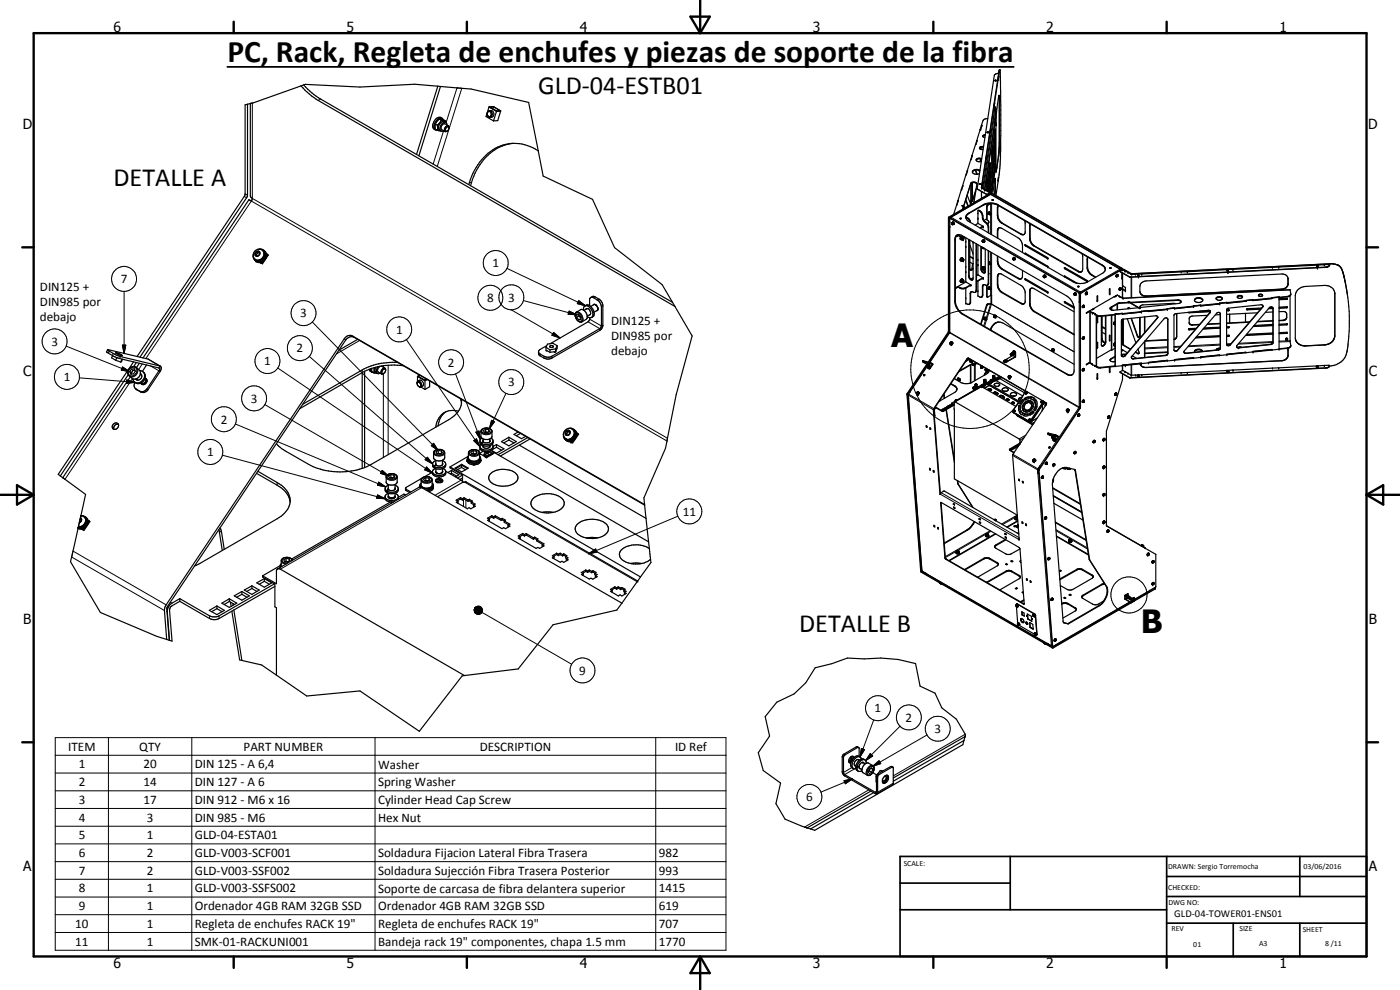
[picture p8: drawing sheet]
<svg xmlns="http://www.w3.org/2000/svg" width="420mm" height="297mm" viewBox="0 0 420 297" stroke-linecap="round" stroke-linejoin="round" font-family="sans-serif">
<defs><g id="words">
<g font-size="9.6">
<text x="267.5" y="104.1">A</text>
<text x="342.4" y="189.8">B</text>
</g>
<text font-size="9.4" x="68.2" y="18.7">PC, Rack, Regleta de enchufes y piezas de soporte de la fibra</text>
<g font-size="7.9">
<text x="161.5" y="28.2">GLD-04-ESTB01</text>
<text x="34" y="55.8">DETALLE A</text>
<text x="239.8" y="189.7">DETALLE B</text>
</g>
<g font-size="4.2">
<text x="34" y="9.6">6</text>
<text x="104" y="9.6">5</text>
<text x="174" y="9.6">4</text>
<text x="244" y="9.6">3</text>
<text x="314" y="9.6">2</text>
<text x="384" y="9.6">1</text>
<text x="6.8" y="38.7">D</text>
<text x="410.6" y="38.7">D</text>
<text x="7" y="112.9">C</text>
<text x="410.8" y="112.9">C</text>
<text x="7" y="187.1">B</text>
<text x="410.8" y="187.1">B</text>
<text x="7" y="261.4">A</text>
<text x="410.8" y="261.4">A</text>
<text x="34" y="290.4">6</text>
<text x="104" y="290.4">5</text>
<text x="174" y="290.4">4</text>
<text x="244" y="290.4">3</text>
<text x="314" y="290.4">2</text>
<text x="384" y="290.4">1</text>
</g>
<g font-size="3.9">
<text x="147.8" y="80.2">1</text>
<text x="12" y="87.3">DIN125 +</text>
<text x="36.3" y="85">7</text>
<text x="12" y="91.8">DIN985 por</text>
<text x="90.1" y="95.2">3</text>
<text x="146.2" y="90.6">8</text>
<text x="152.5" y="90.5">3</text>
<text x="12" y="96.3">debajo</text>
<text x="118.9" y="100.1">1</text>
<text x="183.4" y="97.6">DIN125 +</text>
<text x="15.4" y="103.7">3</text>
<text x="89" y="105.7">2</text>
<text x="183.4" y="102.2">DIN985 por</text>
<text x="183.4" y="106.6">debajo</text>
<text x="79.3" y="109.6">1</text>
<text x="134.4" y="110">2</text>
<text x="19.1" y="114.3">1</text>
<text x="152.5" y="115.9">3</text>
<text x="75.3" y="120.8">3</text>
<text x="66.2" y="127.1">2</text>
<text x="62.2" y="136.9">1</text>
<text x="204.9" y="154.7">11</text>
<text x="173.9" y="202.4">9</text>
<text x="262.5" y="213.7">1</text>
<text x="271.8" y="216.5">2</text>
<text x="280.4" y="219.9">3</text>
<text x="20.5" y="225.2">ITEM</text>
<text x="41.8" y="225.3">QTY</text>
<text x="73.1" y="225.2">PART NUMBER</text>
<text x="144" y="225.3">DESCRIPTION</text>
<text x="202.6" y="225.3">ID Ref</text>
<text x="23.6" y="230.5">1</text>
<text x="43.1" y="230.5">20</text>
<text x="58.5" y="230.5">DIN 125 - A 6,4</text>
<text x="113.5" y="230.6">Washer</text>
<text x="23.6" y="235.9">2</text>
<text x="43.1" y="235.9">14</text>
<text x="58.5" y="235.9">DIN 127 - A 6</text>
<text x="113.5" y="236">Spring Washer</text>
<text x="23.6" y="241.2">3</text>
<text x="43.1" y="241.2">17</text>
<text x="58.5" y="241.2">DIN 912 - M6 x 16</text>
<text x="113.5" y="241.3">Cylinder Head Cap Screw</text>
<text x="241.9" y="240.4">6</text>
<text x="23.6" y="246.5">4</text>
<text x="23.6" y="251.8">5</text>
<text x="44.1" y="246.5">3</text>
<text x="44.1" y="251.8">1</text>
<text x="58.5" y="246.5">DIN 985 - M6</text>
<text x="58.5" y="251.8">GLD-04-ESTA01</text>
<text x="113.5" y="246.5">Hex Nut</text>
<text x="23.6" y="257.1">6</text>
<text x="44.1" y="257.1">2</text>
<text x="58.5" y="257.1">GLD-V003-SCF001</text>
<text x="113.5" y="257.2">Soldadura Fijacion Lateral Fibra Trasera</text>
<text x="197.7" y="257.1">982</text>
<text x="23.6" y="262.4">7</text>
<text x="44.1" y="262.4">2</text>
<text x="58.5" y="262.4">GLD-V003-SSF002</text>
<text x="113.5" y="262.6">Soldadura Sujección Fibra Trasera Posterior</text>
<text x="197.7" y="262.4">993</text>
<text x="23.6" y="267.8">8</text>
<text x="44.1" y="267.8">1</text>
<text x="58.5" y="267.8">GLD-V003-SSFS002</text>
<text x="113.5" y="267.8">Soporte de carcasa de fibra delantera superior</text>
<text x="197.7" y="267.8">1415</text>
<text x="23.6" y="273.1">9</text>
<text x="44.1" y="273">1</text>
<text x="58.5" y="273.2">Ordenador 4GB RAM 32GB SSD</text>
<text x="113.5" y="273.2">Ordenador 4GB RAM 32GB SSD</text>
<text x="197.7" y="273.1">619</text>
<text x="22.6" y="278.4">10</text>
<text x="44.1" y="278.4">1</text>
<text x="58.5" y="278.5">Regleta de enchufes RACK 19&quot;</text>
<text x="113.5" y="278.5">Regleta de enchufes RACK 19&quot;</text>
<text x="197.7" y="278.4">707</text>
<text x="22.6" y="283.7">11</text>
<text x="44.1" y="283.7">1</text>
<text x="58.5" y="283.7">SMK-01-RACKUNI001</text>
<text x="113.5" y="283.8">Bandeja rack 19&quot; componentes, chapa 1.5 mm</text>
<text x="197.7" y="283.7">1770</text>
</g>
<text font-size="3.1" x="352.4" y="275.2">GLD-04-TOWER01-ENS01</text>
<g font-size="2.4">
<text x="271.2" y="259.7">SCALE:</text>
<text x="350.6" y="260.8">DRAWN: Sergio Torremocha</text>
<text x="391.2" y="260.6">03/06/2016</text>
<text x="350.6" y="267">CHECKED:</text>
<text x="350.6" y="271.4">DWG NO:</text>
<text x="351.6" y="279.3">REV</text>
<text x="372" y="279.4">SIZE</text>
<text x="391" y="279.6">SHEET</text>
<text x="358.1" y="284.1">01</text>
<text x="377.9" y="283.8">A3</text>
<text x="397.7" y="283.8">8 /11</text>
</g>
</g></defs>
<g fill="none" stroke="#000" stroke-width=".3">
<path d="M75.7 30.9v28.6l124.6 72M96.2 29.7l-.7 .4M133.1 39.2l-3.1 10M133.6 37.2a1.13 1.13 0 0 0-1 1.7M137.1 26.4l-3.2 10.4M138.6 26.5l-7.4 23.5M147.4 33.2a1.03 1.03 0 0 1 .8 .9 1.03 1.03 0 0 1-.7 1.1M148.2 32h.1M298.3 35.7l-3.1 20.8M298.5 37h.1M298.6 39.2h.1M298.7 34.4h.1"/>
<path d="M298.7 32.9h.1M298.7 39.3h.1M299 37.4h.1M299 37h.1M299 37.1v.3M299 37v.4M299 37v.3M299.8 21.7h.1M299.9 29.9h.1M300 21h.1M73.3 58.9l.7 .5M73.6 58.2l.7 .3"/>
<path d="M141.5 54.8h-.6M288.9 55.8h.1M290.3 51.2h.1M291.3 55v.2M291.7 46.7h.1M293.1 42.2h.2M293.3 56.7v.1M294.5 56.1l.1 .1M294.6 56.4h.1M294.6 57.5v2M294.6 56.2h.1M294.7 56.2l-.1 .2"/>
<path d="M296.1 58.3h.1M296.3 54.8h.1M296.3 54.4v.5M296.3 57.4l.1 .1M296.4 54.8h.1M296.4 54.5h.1M296.4 54.5v.3M296.4 54.6l-.1 .1M296.4 58.3h.1M296.7 57.4h.1M297 58h.1M297 51.8h.1"/>
<path d="M297 56.9h.1M297.1 49.3h.1M297.1 58l.1 .1M297.1 49.4h.1M297.5 57.9l-.1 .1M297.6 57.1h.1M297.7 45.8h.1M297.7 45.5h.1M297.7 45.4v.5M297.7 45.5v.1M298.4 46.1h.1M298.4 44.7h.2"/>
<path d="M298.5 43.6h.1M298.5 51.2h.2M298.6 49.4h.1M298.6 46.9h.1M298.6 41.7h.1M298.7 55.9h.1M298.7 54.4h.1M298.7 49.5h.1M299 51.3h.1M299 51.1v-.2v.4M299 50.8v.5M299.1 50.2h.1"/>
<path d="M299.6 47h.1M299.9 42.7h.1M76.7 75.6a.77 .77 0 0 1 1.3 0 .77 .77 0 0 1-.4 1.2l-.4 .2a.73 .73 0 0 1-.7-.5 .73 .73 0 0 1 .2-.9zM78.8 75.1a1.81 1.81 0 0 1-.1 2.3 1.81 1.81 0 0 1-2.2 .4M284.6 65.3l.2 .1M284.8 65.2h.1M285.1 68.2v31.5l38.8 22.4v-31.5M285.1 65.5l-.1 .1M285.2 65.4l-.1 .1M285.4 65.2l11.9-6.9 38.8 22.5-11.8 6.8zM285.6 67l.4 .1v.3zM285.7 66.8l.3 .3"/>
<path d="M286 67.1v.3M286.7 71.9l-.2 .1M287.5 60.2h.1M288.1 70.9v.1M289 71.4l-.2 .5M289 71.4h.1M289 77.8l-.2 .1v.3M289.1 61.8v.1M289.1 62v.1M289.2 61.8v.2M290.2 65.2l-.1 .1M290.4 65.4h-.1"/>
<path d="M290.8 63.9v.2M290.9 72.1l-.2 .1M291.4 60.2h.1M291.8 60.3h.1M292 77.5h-.1M293.8 63.1l-.1 .1M294.1 63.2l-.1 .1M294.8 72.2l.4 .4a.27 .27 0 0 1-.4-.1 .27 .27 0 0 1 .1-.4l.2 .2M295 64.8l-.2 .1M295 65.2h-.2M295 68.1h.1M295.1 72.4v.3"/>
<path d="M295.1 61.4v.2M295.2 74.4v.1M295.2 74.5h.1M295.9 66.7l-.2 .1M296.1 61.9l.1 .1M296.4 61.5l.1 .1M296.4 67.1v.1M296.7 68.2l-.1 .1M297 64.3h.1M297.2 64l-.2 .3M297.2 79l-.2 .3M297.3 61.1v2.9"/>
<path d="M297.3 64.4v5.9M297.3 75.6v3.4M297.3 79.4v7M297.6 61.1v9.3M297.6 75.8v12.8M299.5 62.2l-.2 .1M299.5 78.4l-.2 .1M299.5 69.2l-.2 .1M299.5 64.6l-.2 .1M299.5 61.4v.2M300.8 66.9l-.2 .1M304.1 77.5l.2 .2"/>
<path d="M304.3 77.6h-.4l.4 .4M304.3 77.6v.4M304.4 77.8l-.1 .2M306.5 70.2l-.1 .1M307.9 76.2l-.1 .1M307.9 73.7l-.1 .1M309.1 67.6l-.1 .1M309.1 71.5h-.1M310.5 73.8h-.2M314.5 77.5l-.1 .1M326.4 77.7l-.1 .1M330.8 79.5v.1"/>
<path d="M399 79.5v.1M399.3 79.1v.1M37.2 87.4v18.6M93.7 96.6l37.8 38.6M152.1 80.5l23.6 11.2M153.4 92.9l14.7 8.5M157 90.2l16.1 4.2M166.1 99.7l2 1.7-2.5-.8zM170.8 93.3l2.3 1.1-2.6-.1zM172.8 94a1.6 1.6 0 0 1 1.6 .6 1.6 1.6 0 0 1 .2 1.7l-.2 .1a1.74 1.74 0 0 1-1.6-2.4zM173 93.6a1.97 1.97 0 0 1 1.7 3M173.7 90.2l2 1.5-2.4-.6z"/>
<path d="M176.5 96.6l3.5 2v.5M176.9 95.8l3.6 2 .4-.3M178.6 89.1l-.5 .2M179.8 89.7l-.5 .3M180.9 91.8l-.4 .3M284.6 99.6l.2 .1M284.6 99.5l.2 .1M286.7 90.3l-.2 .1M288.1 86.3v.1M288.9 94.1l-.2 .1M289 84.2h.1M289 84.2l-.2 .4"/>
<path d="M289.8 86.3v.1M290.9 82.7l-.2 .1M291.3 90.6l-.1 .1M291.3 88.1h-.1M291.4 85.7h-.1M293.1 87l-.2 .1M294.5 80.6l-.1 .1M295 88.5l-.2 .1M295 86h-.2M295 83.6h.1M295.4 80.4l-.1 .5M295.4 80.4h.1"/>
<path d="M295.5 97.9l2-6.6 24.9 14.3M295.8 95.9l-.6 1.9M295.9 95.5l-.2 .4M296.1 91.6h.1M296.1 88.9h.1M296.4 91.2l.2 .1M296.7 85h-.1M297 86.7h.1M297.2 91.1l-1.2 4.4M297.2 86.4l-.2 .3M297.3 98.8h.1M297.3 86.9v1.7"/>
<path d="M298.5 94.8v.4M298.7 94.6h.1M299.5 83l-.2 .1M299.5 85.4l-.2 .1M300.8 87.7l-.2 .1M300.8 80.7l-.2 .1M305.6 83.5l-.1 .1M306.5 91l-.1 .1M307.9 83.9l-.1 .1M309.1 91.1l-.1 .1M309.1 87.3l-.1 .1M310.5 93.4l-.2 .1"/>
<path d="M313.1 82.8l.4 .2v.3l-.4-.2zM313.2 82.8h.2M313.5 82.9v.4M314.5 80.1h-.1M314.5 87.8h-.1M319.7 90.8h-.1M319.7 80.6h-.1M319.7 83.1h-.1M322.3 88.1v.3l.3 .2M322.3 88.1h.2M322.4 88.1h.1M322.5 88.1l.1 .2"/>
<path d="M322.5 88.1l.2 .1M322.7 88.2v.3M322.7 88.3l-.1 .3M323.8 81.4l-.2 .1M323.9 87.8h-.1M324 87.9l-.1 .1M324 88.1v1.2M324.1 88.1l.2 .1M324.2 87.9l.1 .1M324.9 92.2h.1M325.2 91.9h.2l-.2 .3zM325.3 91.7l-.3 .2-.1 .3"/>
<path d="M326.1 88h.2l-.1 .3zM326.3 87.9l-.1 .1M326.3 87.8l-.4 .1v.4M326.3 84.4l-.1 .1M326.4 80.1l-.1 .1M327.2 93.6v15.3M327.7 82.5h-.1M329.2 94.6v.1M330.3 94.8v.1M333.4 92.2v.1M334.7 97.1v.4M334.7 96.4l-.5 .4 .1 .5"/>
<path d="M335.1 83h.1M335.2 91.3v1.7M335.3 82.9h.1M335.3 82.7h.2l-.1 .2zM335.4 91v2M335.4 82.4l-.3 .2v.4M336 90.8v.2M336.2 81.5v.1M336.2 86.7h.2v.2zM336.4 86.4l-.4 .2v.4M336.5 80.8l.2 .1M336.6 80.4l-.1 .1"/>
<path d="M336.8 83.7h.1M336.8 94v.1M336.9 80.9l-.1 .1M336.9 83.2l-.1 .1M337 86.8v.1M337.1 89.5h.1M337.3 80.9h.1M337.6 81.3h.1M337.8 87.2h-.1M338.8 90.7v.1M339 83.1h.1M339.1 90.7h.1"/>
<path d="M339.1 90.7v.1M339.2 83.1v.1M339.5 83.2v6.1M339.5 82.1v.2h.1M339.6 82.3h.1M339.6 82.1v.2M339.6 83.2v6.1M341.9 92.3v.1M344 88.8v.1M344.6 93.2l.1 .1M347.3 95.4v.1M350.5 95.8h.1"/>
<path d="M352.5 92.4v.1M353.4 90v.1M356.9 98.8v.2M356.9 93.7v.2M357.8 97.5h.1M360.3 91.6l.1 .1M363.1 93.8v.1M366.2 94.1l.1 .1M368.2 90.8h.1M368.7 93.1v.2M368.7 98.3h.1M374.3 92.9v.1"/>
<path d="M376 89.9v.1M378.9 92.1v.1M382 92.5h.1M384.7 86.7v.1M385.1 96.1v.1M386.1 95.2l.1 .1M386.1 94.1l.1 .1M386.1 99.9l.1 .1M386.1 89.7l.1 .1M386.1 92.2l.1 .2M386.1 97.4l.1 .1M386.4 88.9v.2"/>
<path d="M386.5 83.6l.1 .1M386.5 85.1l.1 .1M387.2 87l-50.1 2.5M397.9 80.1v.1M400.6 88v.1M19.8 103.8l19.1 7.7M23.8 113.4l16.7 1.3M32.8 105.4l-.3 .6M34 106l-.3 .7M36.1 107l-.2 .6M36.7 103.5h1l-.5 2.5zM36.8 110.1l2.1 1.4-2.5-.5z"/>
<path d="M38 114l2.5 .7-2.5 .3zM39 110.5a1.24 1.24 0 0 1 2 .1 1.24 1.24 0 0 1-.6 1.9 1.21 1.21 0 0 1-1.8-.2 1.21 1.21 0 0 1 .4-1.8zM39.7 113.6l-20.2 30.2M40.8 116.7l.3 .3M41 110.3a1.7 1.7 0 0 1-.1 2.1 1.7 1.7 0 0 1-2.1 .4M42 117.4l.3 .2M42.7 109.2l-1.1 1.7M43.8 107.6l31.6-47.3 124.8 72M44.1 116.7l.3 .3M44.4 107.7l3.6 2.1-.3 .6M45.2 109.8l2.8 1.7M83.3 110.4l46.5 31.5"/>
<path d="M92.8 106.9l37 32.3M103.3 101.6l.4 .4M105.8 100.8l.5 .4M107.9 102.2l-6.9 4M108.7 111v.8M114.1 109.9a1.19 1.19 0 0 0-.6 1.7M114.4 109.9h.1M115.1 109.8v.2M115.1 112.1v25.1M116.5 109.6v26.8M122 101.9l22 32.1M125.9 114.1a1.13 1.13 0 0 1 1 1.7"/>
<path d="M136.7 112.2l7.5 19.7M151.8 118l-4.9 10.6M162.1 106.2v.6M163.3 106.9v.5M165.6 106.9v.5M272.2 118.3l.1 .1M272.3 118l.1 .1M272.6 118.6l7.5 4.3M272.7 118.3l7.5 4.3M272.7 119.6l4 51.8M275.2 117.8l.3-.1-.1 .3zM275.6 117.6l.1 .4-.5 .2"/>
<path d="M277 108.3v.2M277.2 108.5v.1M277.7 108.6l-.1 .2M278.3 109.9l-5.1 7.6M278.5 109.6l-.3 .1M278.5 110.4l.1 .1M278.5 109.3a.27 .27 0 0 0-.4 .1 .27 .27 0 0 0 .2 .3l.2-.1M278.5 109.3l.1 .2M278.5 109.3v.3M278.6 109.6h-.1M278.7 110.6h.1M278.9 109.1l-.2 .2"/>
<path d="M279.1 108.8l5.9-8.9 38.8 22.4-11.8 17.6M279.1 110.4l.1 .1M279.2 108.8l.6 .5M279.3 109.1l.6 .4M283.2 118.4l.1 .1M285.3 102.7l.2 .1-.1 .2-.2-.1zM285.7 102.7v.3l-.5 .2M286.5 115.7v.2M287.8 114h.1M287.9 113.8h.1M290.2 107.6l.1 .1M290.7 107.5l.1 .1"/>
<path d="M291.1 107.7l-1.3 .8M291.2 109.4v.1M291.4 108.5v.1M291.6 108.4h.1M292.3 109.2l-.2 .3M292.3 109.2h.1M292.4 109.1v.1M292.4 109.6v4.7M292.4 116.6v.1M292.6 116.5h.1M292.6 115.4l.4 .1M292.6 115.4l.3 .1"/>
<path d="M292.7 109.1v5.1M292.9 116.6h.1M292.9 116.8v.1M293.1 115.5h-.1M293.1 115.4v.1M293.2 115.4l-.4-.2-.2 .2M293.2 115.4h-.1M293.2 115.4l-.2 .2M293.7 116.1v.1M294.5 110l.2 .3M294.5 115.6l.7 .1M294.6 115.6l.4-.2 .2 .3"/>
<path d="M294.6 115.6h.5M294.6 116l-8 4.6M295.3 114l.1 .2M295.4 114.2h.3M295.4 114.2l-.1-.2 .3-.2 .3 .2-.2 .2M295.6 115.4v.2M295.6 115.6h-.3M295.9 114l-.2 .2M296.1 111.3h.1M296.2 111h.1M296.8 115.6l-1.5 .9M296.9 115.3h.1"/>
<path d="M296.9 115.3v.1M297 116.7v.4M297 115.7l8.6 5M297.1 116.7v.4M297.2 114.5h-.1M297.2 114l.2 .2M297.5 114.7h.1M297.8 114h-.5l.1 .2M297.8 114h.1M297.8 114l-.4 .2M297.8 114.1l-.2 .1M297.8 114v.1"/>
<path d="M297.8 114.1h.1M297.9 114.5h.1M298 112.9h.5M298 112.7l.5 .1-.4 .1zM298.2 114.3h.1M298.2 114h.1M298.2 114v.1M298.5 112.8v.1M298.6 114.1h.1M298.6 114v.1M301.3 108.5v.1M301.5 108.6v.1"/>
<path d="M301.9 108.6v.1M302.7 112.8l.2 .2h-.2zM302.8 113.1h.1M303.1 112.7a.34 .34 0 0 1 0 .5 .34 .34 0 0 1-.4 0M303.3 106.2v.4h.3M303.3 106.1l.3 .2M303.3 106.1l.3 .5M303.6 106.4v.2M303.9 106.7l.7 .5M304 106.6l.8 .2M304.4 105.3h-.2M304.6 105.4l-.1 .1"/>
<path d="M304.8 105.8h-.1M315.9 104.8v.4M316 104.6h.1M320.3 112.3h-.1M325.2 101.5l.2-.1-.2 .3zM325.2 110.9h.2l-.2 .3zM325.3 110.7l-.3 .2v.4M325.3 101.2l-.3 .1v.4M329.2 110v.2M330.3 110.2v.2M330.7 101.5l-.1 .1M331.8 102.5l.1 .1"/>
<path d="M333.4 107.6v.2M334.7 103.4v.4M334.7 102.8a.57 .57 0 0 0-.4 .9M335 118.3l-.1 .2 .2-.2M335 118.2h.1M335 118.2v.1M335.1 118l-.3 .1v.5M335.1 118.2v.1M336.2 111.7v.1M336.8 102.8l-.1 .1M337 101.8h.1M337.3 103.5l-.1 .1"/>
<path d="M337.6 106.7v.1M337.6 111.5h.1M337.8 109.6l-.1 .1M339 113.3v.1M339.1 104.6h.3M339.2 113.3v.1M339.5 112.6h.1M339.5 109.4v3.2M339.6 112.6h.1M339.6 106.9v.5M339.6 109.4v3.2M340.1 107.6v.1"/>
<path d="M341.4 100.7l-.1 .1M341.5 104.8h.1M341.5 106l-.1 .1M344 110.2v.1M349.8 106.6v.1M350.5 106v.1M350.5 104.3l-6.9 .4M350.5 104.1l-6.9 .3M353.1 101v.1M353.4 105.1v.1M354.2 104.1l-1.9 .1M354.4 103.9l-2.1 .1"/>
<path d="M355.9 106h.1M365.6 104.9l.1 .1M366.2 104.4h.1M366.2 103.5l-9.7 .5M366.2 103.3l-9.4 .5M368.1 103.4l1.1 .1M368.7 100.8v.1M369.5 103.1l-1.4 .1M371.7 104.3v.1M374.3 100.5v.1M381.4 103.3v.1M382 102.8l-10.5 .5"/>
<path d="M382 102.5l-10.2 .5M384.7 108.2h.1M386.3 101.9h.1M386.3 101.9h-.3M386.4 104.4v.1M386.5 105l.1 .1M386.5 106.6h.1M387.2 102.5l-3.3 .1M387.2 102.2l-3.3 .2M391.9 103.8h.1M397.5 103.5h.1M397.9 110.4h.1"/>
<path d="M399 109.8v.1M400.6 100.8h.1M66.7 136.6l48.9 13M70.6 127.2l45.2 18.9M79.5 121.4l37.1 21.4M128.3 137.2l1.5 2-2.2-1.3zM130.1 133l1.4 2.2-2.1-1.5zM130.1 135.9a1.96 1.96 0 0 0 3.4 0M130.5 135.3a1.86 1.86 0 0 1 2.8 .4 1.63 1.63 0 0 1-1.5 .9 1.63 1.63 0 0 1-1.5-1zM140.2 138.2v.2M140.6 135.9a1.92 1.92 0 0 0 3.3 0M141 135.4a1.78 1.78 0 0 1 2.7 .4 1.63 1.63 0 0 1-1.5 .9 1.63 1.63 0 0 1-1.4-1z"/>
<path d="M142 139.4l.1 .1M142 139.4h.4M142.2 132.2l.8-.5 1 2.3zM142.8 129.7l1-.4 .4 2.6zM144 136.2h.2M144.3 138.2l-.1 .1M144.3 129.5a1.88 1.88 0 0 0 3.3 0M144.7 128.9a1.82 1.82 0 0 1 2.8 .4 1.73 1.73 0 0 1-2.9 .1zM145.8 137.2h-.1l.1 .1M146 135.8v.3M147.5 126.1l.9 .4-1.5 2.1zM147.9 135.9l-.2 .1"/>
<path d="M170 129.2a.79 .79 0 0 1 1.2 .4 .79 .79 0 0 1-.7 1l-.2 .1a.75 .75 0 0 1-.8-.6 .75 .75 0 0 1 .5-.9zM171.9 128.9a1.78 1.78 0 0 1-.1 2.2 1.78 1.78 0 0 1-2.2 .4M280.2 123h.1M280.4 122.5h.1M280.6 124.7l-.2 .1M282.6 123.2v.2M283.2 123.2v.2M286.7 120.1l.1 .2M286.8 120.3h.1M286.8 120.3h.2M287.3 120.1l-.2-.2-.4 .2 .4 .2M303.1 135v.2"/>
<path d="M303.9 136.7l7.5 4.3M304 136.3l7.5 4.4M304 123.6l.2 .1M304.4 124h.1M305.3 124.8h.1M307.3 131.4l-1.2 .7M307.9 130.6l-2.1 1.1M308.8 126.4l.1 .1M308.8 126.5h.1M309.2 126.3l.2 .1M309.6 126.2l.1 .1M309.8 127.3v.1"/>
<path d="M310.2 137.8l.2 .2-.2 .2zM310.5 137.8a.34 .34 0 0 1 0 .4 .34 .34 0 0 1-.4 .1M313 120.6l.1 .2M313 121l.1 .2M314 120.9h.1M314.1 139.1h.1M314.1 139l.2 .2-.2 .1zM314.2 138.8l-.3 .2v.4M314.6 130v.2M314.9 130.2l-.1 .1M315.2 130.3v.2M315.7 131.4h.1"/>
<path d="M315.8 131.4a.28 .28 0 0 1-.1-.5 .28 .28 0 0 1 .4 .1l-.1 .4M316.1 131l-.3 .4M316.1 132.2h.1M316.3 139.4l.3 .1-.2 .2zM316.3 132.3h.1M316.5 139.2l-.4 .2v.3M316.6 131.7v.1M316.8 132.2h.1M316.8 130.5l.6 .5M316.9 130.9l.5 .3M320.1 123l.3-.1-.2 .2zM320.6 122.8l-.1 .4-.4 .1"/>
<path d="M322.7 135.8h.2l-.2 .3zM322.8 135.6l-.4 .2 .1 .3M323.8 124.5h.2l-.1 .3zM323.9 124.2l-.4 .4 .1 .2M323.9 124.2h.1M323.9 124.5h.1M324.1 122.4l.1 .1M324.1 122.3h.2M325.2 120.4h.2l-.2 .2zM325.3 120.1l-.3 .2v.4M325.4 120.4h.1M328.4 132.6l.2-.1-.1 .2z"/>
<path d="M328.5 132.2l-.3 .2v.4M328.6 132.6l-.1 .1M331.4 132.1h.1M331.5 131.8h.1M331.5 131.8l-.1 .3M331.5 131.8l.1 .2M331.5 131.6l-.3 .2v.4M331.5 139.9l-.3 .2v.4M331.5 132l-.1 .1M331.6 132h-.1M332.8 125.1l.2 .1-.1 .1zM332.9 124.9l-.3 .2v.3"/>
<path d="M24.2 155.3a.88 .88 0 0 1 .3 .9 .88 .88 0 0 1-.7 .7M25.3 155.1a1.82 1.82 0 0 1 .1 2 1.82 1.82 0 0 1-1.9 .9M65.8 159.3l.7 .4M83.2 144.8v.8M113.3 148.5l2.3 1.1-2.6-.1zM113.7 144.7l2.1 1.4-2.5-.5zM114.7 141.1l1.9 1.7-2.4-.8zM115.9 143.1a1.86 1.86 0 0 0 2.9 .7l.4-.7M116.2 142.6a1.82 1.82 0 0 1 2.8 .4 1.65 1.65 0 0 1-2.9-.1zM117.5 149.4v.2M117.5 150.6v.3M121.9 146.8v.4"/>
<path d="M126.4 144a1.88 1.88 0 0 0 3.3 0M126.6 146.3l-42.5 24.5M126.7 143.5a1.65 1.65 0 0 1 2.8 .5 1.71 1.71 0 0 1-2.9-.2zM128 140.1l1.8 1.8-2.3-.9zM131.6 144a.54 .54 0 0 0-.5-.1 .54 .54 0 0 0-.4 .5M131.8 143.1v1M131.8 143.1v.5M138.4 144.1l-7.8 4.5M138.8 142.5v.9M139.1 149.9v2M139.5 144.7l51.7 29.8M139.8 150v2.4"/>
<path d="M203.4 154.9l-26.8 11.3M282.2 148.3l23.6 13.5M282.4 150.9h-.1M282.5 147.8l23.3 13.5M290.2 159l.1 .1M297.1 159.3l-13.4 7.7M297.4 159.4l-1.2 .7M304.7 155.2l-3.8 2.2M304.7 155.2l.1 .2M304.8 155.4h.5M304.9 155.4h.4M305.1 155l-.4 .1 .2 .3"/>
<path d="M305.1 155l.2 .1M305.3 154.6l-4.7 2.6M305.3 154.8l-.3 .2M305.4 157.7l.2 .2M311.5 142l4 51.8-38.8-22.4M311.6 141.1h.1M311.7 141.1l.1 .1M311.7 140.5l.1 .1M311.8 140.8l.1 .1M312.9 143.4h.1M313 142.9l-.3 .2v.4M313.1 143.1l-.2 .3"/>
<path d="M313.1 143.1v.1M313.1 143.2l-.1 .2M313.9 155.4h.2l-.2 .3zM314 155.2l-.3 .1v.4M316.1 148.7l8.5 4.9M316.1 143.7v.7M316.1 148.8l8.5 5M316.9 158.9l9.4 5.5M316.9 159.3l4.4 2.5M320.9 140.5v.1M320.9 140.6h.1M320.9 140.6v.1"/>
<path d="M322.7 141.2l.1 .1M331.4 148.4h.1v.2zM331.4 156.7v.1M331.4 140.4h.1M331.5 156.6l-.1 .3zM331.5 148.2l-.3 .1v.4M331.5 156.4l-.3 .2v.4M332.6 159.3v.3zM332.6 159.1h.1M332.6 159.1l-.3 .3 .1 .3M21.5 167.1l27.8 16.1M21.9 165.4l28 16.1"/>
<path d="M84.4 168.3l.4 .6 1.1 .3M87.5 168.3a1.51 1.51 0 0 0-2.3-.9 .75 .75 0 0 0-.6 .9 .75 .75 0 0 0 .9 .6h.9M176.6 166.2l2.2-1.5 .3 1zM276.5 171.5v.2M276.6 171.1l-.1 .1M276.7 171.4h-.1M277.7 172v.1M281.9 174.8l.7 .4M284 167.8h-.1M287 165.5l.6 .1M287.1 165.4l-3.5 2M287.1 165.4l.2 .3 .5-.2"/>
<path d="M287.7 165.4l-.4-.2-.2 .2M287.7 165.4h.1M287.8 165.4l-.1 .2M287.8 165.5h.1M289.5 170.9h.1M295.3 167.5v.2M295.9 160.3l-8.6 4.9M295.9 160.4l.2 .2 .6-.2M296 160.1l.6 .2-.4 .2-.3-.1zM296.2 174.7v.1M297 167.5v.2M298.9 163.5v.2"/>
<path d="M299.2 168.8v.2M301.9 171.4v.2M303.6 171.4v.2M305.8 172.6v.2M314.8 167.7l.2-.1-.1 .3zM315 167.4l-.3 .2v.3M315 167.6h.1M315.8 179.8l.2 .1-.2 .2zM315.9 179.7l.1 .1M315.9 179.6l-.3 .1v.4M320.7 162l.1 .1M320.8 162.1l.6 .1"/>
<path d="M320.8 162.1l.2 .1M320.8 162.1l.4-.3 .3 .1-.2 .3M321.6 161.9l4.8 2.8M321.6 162l-.2 .2M323.1 170.9v.2M324.9 170.9v.2M325 178.6v.2M327.7 172.5v.2M330.7 175.3v.1M332 175.9l.1 .1M337.6 178.7v.1M337.7 178.6h.1"/>
<path d="M338.1 178.9h.1M338.1 179.3l-.5 .3M338.1 178.7l.1 .1M338.3 179.4l-.6 .4M338.4 178.2h.1M339 179.7h.1M339.2 179.2l-.2 .5M339.2 179.2l.1 .4-.3 .1M339.3 179.2l-.3 .1v.4M339.5 179.8v.1M339.6 179.7h.1M340.3 179.3h.1"/>
<path d="M342.7 163.6h.1M342.7 163.6l.4 .2M343.1 163.8l.1 .1M343.2 163.9h.1M343.5 164.3v.1M344.7 166.3l.1-.1v.3zM344.8 166.2v.1M344.8 166.1l-.3 .1v.4M345.1 177.1l-4.7 2.7M345.9 175.4h.1M346.1 168.6h.2l-.2 .2zM346.2 175l-.1 .4z"/>
<path d="M346.2 168.3l-.3 .2v.4M346.2 174.9h-.2l-.1 .5M346.7 176.5v.2M50.1 183.5l.1 .1M51.1 180.7l.5 .3M62.9 184.8v.8M65.7 184.8v.8M142.5 182.5l-.2 .5zM142.5 182.5l-.2 .8zM142.5 182.5l-.1 1.1zM142.5 182.5v1.3zM142.5 182.5l.2 1.5z"/>
<path d="M142.5 182.5l.4 1.6-.2-.1zM142.5 182.5l.6 1.8-.2-.2zM142.5 182.5l.9 1.9-.3-.1zM142.5 182.5l1.2 1.9h-.3zM142.5 182.5l1.4 1.8-.2 .1zM142.5 182.5l1.7 1.7-.3 .1zM142.5 182.5l1.9 1.6-.2 .1zM142.5 182.5l2.1 1.4-.2 .2zM142.5 182.5l2.2 1.1-.1 .3zM142.5 182.5l2.3 .9-.1 .2zM142.5 182.5l2.3 .6v.3zM142.5 182.5l2.3 .3v.3z"/>
<path d="M142.5 182.5l2.2 .1 .1 .2zM142.5 182.5l2.1-.1 .1 .2zM142.5 182.5l1.8-.3 .3 .2zM142.5 182.5l1.6-.5 .2 .2zM142.5 182.5l1.4-.6 .2 .1zM142.5 182.5l1.1-.6h.3zM142.5 182.5l1.1-.6zM142.5 182.5l.8-.6zM142.5 182.5h2.2M142.7 182.3l.1-.2-.3 .4zM142.7 182.3l-.2 .2zM142.8 182.1l.3-.1-.6 .5z"/>
<path d="M144.6 183.8l27 15.5M305 181.7l.2 .2zM305 181.7h.1M305 181.5l.3 .2 .1 .3M305.4 187.2l.2 .3zM305.4 181.2l-.1 .1M305.4 187.1h.3l.1 .4M305.8 187.5v.1M306.3 180.5v.1M307.2 181.1l-.1 .1M310 184.7l.2 .2zM310 184.4l.3 .1 .1 .5"/>
<path d="M310 184.6v.1M310 184.8h.1M310.4 190.2l.2 .3zM310.4 184.1l-.1 .1M310.5 189.9l.3 .2v.4M310.8 184.7l-.1 .1M311.2 190.3h.1M313.2 192.9l.6 .4M314.4 193.2h.1M314.7 193.4v.1M315.8 194.2v.2M315.8 193.9l-.1 .1"/>
<path d="M316.1 194.2v.2M316.5 192.3h.1M316.8 192l-.1 .3zM316.9 192h.1M316.9 191.8l-.3 .1-.1 .4M318.7 181v.2M319.3 186.8l.1 .1M320.5 181v.2M322.7 182.3v.2M329.6 181.8l.2 .1M339.1 180.6l-23.2 13.4M340.4 180.2l-1 .6"/>
<path d="M262.2 216l-4.1 11.1M270.1 217.9l-10.3 10.3M16.6 221.3h201.3v63.8h-201.3zM16.6 226.6h201.3M16.6 231.9h201.3M16.6 237.3h201.3M32.5 221.3v63.8M57.6 221.3v63.8M112.6 221.3v63.8M196.8 221.3v63.8M252.8 227.1l.3 .2M253.3 226.3l.3 .2"/>
<path d="M253.3 234.2l2.5-.5-2.1 1.5zM255.6 227.9l.1 .1M255.7 228h.1M255.7 230.3l-2.6 1.5-.3-.2M255.7 227.9h.1M255.8 233.7l-9.4 4M255.9 226.9l.2 .6M256.5 230.7l-3 1.7v.4M257 224.1l.4 .2M258.5 224.6l.9 .3-1.3 2.2zM260.8 237l-19.3 11.2M260.9 230.3l1-.4a1.65 1.65 0 0 1 .1 1.8 1.65 1.65 0 0 1-1.5 .8 1.68 1.68 0 0 1 .4-2.2z"/>
<path d="M261.2 226.1l.7 .7-2.1 1.4zM261.9 229.9l1.9-1.6 .5 .8zM261.9 229.7a1.9 1.9 0 0 0-1.6 2.9M263 233l.4 .2M263.5 232.2l.4 .2M267.3 230l.3 .2M268.1 235l-4.7 2.7-.4-.2-.3 .2v.4M278.2 220.5l-16.3 9.4M289.7 220.3l-21.6 12.5M16.6 242.6h201.3M16.6 247.9h201.3M16.6 253.2h201.3"/>
<path d="M16.6 258.5h201.3M16.6 263.8h201.3M16.6 269.2h201.3M16.6 274.4h201.3M16.6 279.8h201.3"/>
<circle cx="148.8" cy="78.9" r="3.8"/>
<circle cx="37.2" cy="83.7" r="3.8"/>
<circle cx="91.1" cy="93.9" r="3.8"/>
<circle cx="119.8" cy="98.8" r="3.7"/>
<circle cx="147.1" cy="89.4" r="3.7"/>
<circle cx="153.5" cy="89.2" r="3.7"/>
<circle cx="16.4" cy="102.4" r="3.7"/>
<circle cx="20.1" cy="113.1" r="3.8"/>
<circle cx="76.3" cy="119.5" r="3.7"/>
<circle cx="80.3" cy="108.3" r="3.7"/>
<circle cx="90" cy="104.4" r="3.8"/>
<circle cx="135.4" cy="108.7" r="3.8"/>
<circle cx="153.5" cy="114.6" r="3.8"/>
<circle cx="291.1" cy="110.8" r="17.8"/>
<circle cx="63.1" cy="135.6" r="3.8"/>
<circle cx="67.2" cy="125.8" r="3.7"/>
<circle cx="206.9" cy="153.5" r="3.8"/>
<circle cx="331.5" cy="140.3" r=".13"/>
<circle cx="338.8" cy="178.5" r="5.4"/>
<circle cx="174.8" cy="201.2" r="3.8"/>
<circle cx="263.5" cy="212.5" r="3.8"/>
<circle cx="272.8" cy="215.3" r="3.7"/>
<circle cx="281.4" cy="218.6" r="3.8"/>
<circle cx="242.9" cy="239.1" r="3.7"/>
</g>
<g fill="none" stroke="#000" stroke-width=".35">
<path d="M74.3 31.3l-.7 .2-.2 27.3-32.3 48.2M74.3 31.3v27.2l-.2 .7-32.1 48M75.1 31.1l-.8 .2M75.1 31v27.9l.6 .6-.1 .4-.2 .4-.7-.3-31.8 47.4M90.3 25.8l-15.2 5.2M90.3 25.8l3.2 3 2 1.3 107.1 61.8M91.1 25.5l.5-.2 16.4 .8 16.4-.8 7 .6M91.1 25.5l-.8 .3M91.1 25.5a21.5 21.5 0 0 0 5.1 4.2l105.6 61M130.6 37.2v1.6l.6 .3M130.6 37.2l.6 .3M131.2 39.1l1 .1"/>
<path d="M131.2 37.5v1.6M131.4 25.9l.8 .1M131.4 25.9l-6.4 20.5M131.9 35.7l1.1 .2 .6 .3M131.9 35.7l-1.3 1.5M131.9 35.7l.5 .4M132.2 26l9.2 .7 17.3 4 4.3 22.1 14.8 7 6.6 14.5 14.3 11.1 3.9 6.5M132.2 26l-6.5 20.7M132.4 36.1l1.2 .1M132.4 36.1l-1.2 1.4M132.6 38.9l1 .6M132.7 35.5a1.58 1.58 0 0 0-2.5 .9 1.6 1.6 0 0 0 .4 2.5"/>
<path d="M133 35.9a1.1 1.1 0 0 0-1.1-.5 1.1 1.1 0 0 0-.9 .8 1.97 1.97 0 0 0-.3 2.8h.4M133.1 39.2l-.7 .1M133.6 37.2l1 .5M133.6 36.2l.1 .5M133.7 36.7a1.73 1.73 0 0 0-1.3 2.6M133.7 36.7h.1M133.8 36.7a1.47 1.47 0 0 0-1.5 0 1.47 1.47 0 0 0-.7 1.4l.1 .8 .6 .4M133.8 36.7l.3 .8M134.6 37.8l.2 .6M134.6 37.8a1.09 1.09 0 0 0-1.1 .5 1.09 1.09 0 0 0 .1 1.2l.5-.1M134.8 38.3a.6 .6 0 0 0-.8-.2 .6 .6 0 0 0-.3 .7v.5l.4 .1M134.8 38.3l-.2 .6-.5 .5"/>
<path d="M146.2 34.3a.8 .8 0 0 1 .7-1.1 .8 .8 0 0 1 .8 1l-.1 .6-.6 .4M146.3 34.5l.1-.8a.68 .68 0 0 1 1 .5 .68 .68 0 0 1-1 .6l-.1-.2M146.3 34.4l.2 .5 .5 .3M146.8 32.1l1.2-.1 2.3 1.3M146.8 32.1l-.9 2.9 2.2 1.3M146.8 32.1l2.2 1.3M146.9 33.2h.5M147 32.1l1.2-.1 2 1.2M147 32.1l2 1.2M147 32.1v.1M147.5 35.2h-.5M148.1 32l-1.2 .1 2.1 1.2"/>
<path d="M149 33.4l-.9 2.9M150.2 33.2l-.1 .1M150.2 33.3h-1.2M150.3 33.3l-.9 2.9-1.3 .1M150.3 33.3l-1.3 .1M294.2 38.9l-1.1 3.3M294.5 37.6l-.3 1.3M294.5 37.6h.2M294.5 37.6h.1M294.7 37.6l-.5 1.3M296.2 39.7h.1M296.2 39.7l.3 .1"/>
<path d="M296.2 39.7h.4M296.3 39.8h.2M296.4 35.6l-.8 .1-.5 .4-.6 1.5M296.6 39.7h-.4M296.6 39.7l-.1 .1M297.3 38.8l-.2 1.1zM298.1 35.7l.5 .1M298.5 30.9l-.1 1M298.6 32.2l-.1 4.6-3 19.9M298.6 24.1v.1M298.6 39l-.9 6.2M298.6 24.2l.1 .1"/>
<path d="M298.6 24.1l.4 .1M298.7 32.2l-3.7 24.2M298.7 32.1v.1M298.7 39l-1 6.3M298.7 32.1h.1M298.7 24.3h.2M298.7 32.2v4.4l-3.1 20.1M298.7 24.2v.1M298.7 24.1l-.1 .1M298.7 24.1h.1M298.7 24.2h.1M298.7 36.9h.1"/>
<path d="M298.8 36.9l-.1 .6M298.8 36.9l-.1 .6 .3-.1v-.3M298.8 37h-.1M298.8 37h.2v.3M298.8 24.1l.2 .1M298.8 24.2h.1M298.9 24.2v.1M298.9 37.4l.1 13.5-.2-.1M299 24.2l-.1 .1M299.7 22.1h-.1a.98 .98 0 0 0-1.2 .6l-5.1 33.9 2.8 1.7 .9-.3M299.7 22.9l-.2 1.2zM299.8 28.7l.1 15.9-.9 6.2"/>
<path d="M299.8 28.7l-.7 4.2-.2 4.1M299.8 28.7l.2 .6v14.1l-1 7.8M300 21l-5.4 35.2M300.1 21h.1M154 43a14.7 14.7 0 0 0-11.4 8.9l-1.4 3.8M161.5 45.3a12.5 12.5 0 0 0-17.5 3.3 20.1 20.1 0 0 0-3.3 6.8M288.5 56.9l-1 3.3M288.9 55.8l-.4 1.1M289.8 59.9l.8 1.9M289.9 52.5l-1 3.3M290.3 51.2l-.4 1.3M291.3 47.9l-1 3.3"/>
<path d="M291.3 55l-2.1 7M291.3 55a1.14 1.14 0 0 1 1.9 .2l-.9 5.5M291.4 55.1l-.2 6M291.4 55.1l-.1 .1M291.5 55l-.1 6.2-1.1-2.7M291.5 55l-.1 .1M291.5 55a1.17 1.17 0 0 1 1.7 .2M291.7 46.7l-.4 1.2M291.8 54.8l.1 5.7 .9-3.1M291.8 51.5a1.31 1.31 0 0 0 2.1 .6M291.9 51.5l-.1 .1M292.7 51.1l.4 1.2"/>
<path d="M292.8 43.4l-1.1 3.3M292.8 51l.5 1.3M292.9 51l1.1 .3M292.9 51l-1 .5M292.9 56.7l-1.1 3.5M292.9 48a1.18 1.18 0 0 0 1.6 .4M293.1 42.2l-.3 1.2M293.2 56.6l3 1.8 .8-.4-.6-.5M293.8 51.1l.2 .6M293.9 55.2l.1 .1M294 55.3h.2M294 55.1l-.1 .1"/>
<path d="M294 55.1h.2M294 55.2h.2M294 55.2h-.1M294.1 51.1a1.63 1.63 0 0 0-2.3 .4M294.2 44.2l-.2 .3M294.2 44.2v.5M294.2 47.6v.9M294.2 44.7l.9 .1M294.2 47.6l.4 .2M294.2 47.6l-1.2 .3M294.2 55.1l.1 .1M294.2 55.2v.1"/>
<path d="M294.3 55.2h-.1M294.3 44.2v.6M294.3 47.7v.8M294.5 56.3l5.3-34.9 .3-.4 .2 10.5v15.9l-.4 4.8-1 6.5M294.5 57.5v2M294.5 56.2l2.2 1.2 .4 .6M294.6 47.6a.99 .99 0 0 0-1.6 .4M294.6 56.4l1 .6M294.6 56.2h.1M294.7 44.1v.8M294.7 56.2l2.1 1.2M294.9 54.6v.1"/>
<path d="M294.9 54.7h.1M294.9 54.7l-.2 1M294.9 54.6l-.2 1.2M294.9 54.7l-.2 1.1M295.1 44l-1.1 .2v.2l.2 .3M295.1 44.2h-.9M295.4 56.9l.9 .5M295.7 40.5l-.6 .1a.38 .38 0 0 0-.1 .5 .38 .38 0 0 0 .6 .1M295.7 40.6l-.8 .3M296 54.9h.1M296.1 46.7l-.2 1.1M296.1 46.8l-.2 1"/>
<path d="M296.1 46.7v.1M296.1 54.9h.1M296.1 54.6l-.1 .1M296.1 54.8v-.4v.5M296.1 54.8v.1M296.1 54.5v.1M296.1 54.4h.2M296.2 55.2v-.3l-.1 2.1M296.3 54.4l.1 .5h-.3M296.8 57.4l.3 .4M297 57.9v.1M297.1 58h.1"/>
<path d="M297.1 58l-12.4 7.2M297.1 49.1l.1-.2v9.1M297.1 49.1v8.7M297.1 51.5l-.8 5.6M297.1 56.6l-.1 .9 .1-.6M297.1 49.1l-.8 5.3M297.1 49.1v.1M297.1 58l.2 .1M297.1 52.6l-.7 4.6M297.1 54.1l-.5 3.2M297.1 55.4l-.3 2M297.1 57.8l.1 .2"/>
<path d="M297.2 58.1l-12.4 7.2v34.3l-6.1 9.1M297.2 58.1h.1M297.2 58h.1M297.3 57.9h.2l39.1 22.5 .3 .5M297.3 57.9l-.1 .1M297.3 57.9l39.2 22.6 .3 .4M297.3 58.1v.2M297.4 45.3l.1 .6zM297.5 45.4h.2M297.6 53l1-6.5-1 6.8M297.6 45.9l.1 11.5M297.7 57.4h.1"/>
<path d="M297.7 60l.4 .1zM297.7 45.4v.4h-.2M297.7 45.3v.1M298.4 44v2.1l-.8 4.6M298.5 43.2l-.9 6.1M298.6 43.2v2.5l-1 6.3M298.6 43.2h-.1M298.6 53.6l-.1 4.8M298.6 41.4v.3M298.6 49l-1 6.9M298.6 41.4l-1 6.9M298.6 49.1l-1 6.4"/>
<path d="M298.7 50.9v-12.2l-.1 12-1 6.4M298.7 54.3v.2M298.7 51.3v.1M298.7 53.6l-.8 4.5M298.7 53.6h.1M298.7 51.2l-1 6.2M298.7 54.4h-.1M298.7 53.6l-.1 4.9M298.7 51v.1M298.8 50.8l-.1 .6M298.8 50.8l-.1 .5M299 51v.3l-.3 .1"/>
<path d="M299.5 54.3v.1M299.7 53.2l-.2 1.1zM76 77l.4 1M76 76.7v.2M76.4 78a1.71 1.71 0 0 0 1.9 .7M76.4 75.4a1.61 1.61 0 0 1 2.6-.1 1.61 1.61 0 0 1-.6 2.5 1.57 1.57 0 0 1-2.1-.2 1.57 1.57 0 0 1 .1-2.2zM76.5 78l.2 .2M76.5 77.8l-.1 .2M76.5 78.1l.2 .1M76.6 76.2l.3 .3M76.7 78.2l.2 .2M76.7 77.9l-.2 .2 .2 .1"/>
<path d="M76.7 78.2l.1 .1M76.9 76.5l.1 .3M77 75.5l.3 .3M77 75.5h.7l.2 .6-.4 .6-.6 .1-.3-.6M77 75.5l-.4 .7M77.3 75.8l-.4 .7M77.8 74.8h.8l.7 .4M77.8 75.8h-.5M78.2 78.8l.1 .1M78.3 78.9h.1M78.3 78.7l-.1 .1M78.4 78.9l.1 .1"/>
<path d="M78.5 79l.3-.4-.3 .4M78.5 79h.1M79.1 75.1a2.06 2.06 0 0 1-.1 2.4 2.06 2.06 0 0 1-2.3 .7M79.1 75.1l.2 .2M79.3 75.2l.4 .7M79.3 75.3l.5 .9M79.3 75.2a2.03 2.03 0 0 1 .6 2.1 2.03 2.03 0 0 1-1.6 1.4M79.4 77.5a1.87 1.87 0 0 1-2.7 .7M79.7 76.8l-.2 .6M79.7 76v.2M79.8 76.5a2.12 2.12 0 0 1-2.9 1.9M79.8 76.2l-.1 .7"/>
<path d="M80 76.2h.1M80 76.2l.3 .2M80.2 76.5h.1M80.3 76.4l.2 .1-1.7 2.7-.7-.4M80.3 76.3l-.3 .4M80.3 76.4l-.3 .4M284.7 65.2l-.1 34.4-6 9M284.7 65.2l-.1 .1M284.9 68.1l.2 .1v-2.7l38.7 22.3 .1 2.8M284.9 66.7h.1M284.9 68.1l.2 31.7h-.3l-5.9 8.9M285 65.5v.1"/>
<path d="M285 65.5l-.1 1.2M285 66.7v.1M285 65.6h.1M285 66.8h.1M285.1 67.9l-.2 .2M285.3 65.4l38.7 22.4v.3M285.3 65.4h.1M285.3 65.4h-.2M285.3 65.2l-.4 .3M285.3 65.2l11.8-6.9h.4l38.8 22.5M285.3 65.2h.1l-.1 .2M285.7 67.1v.1"/>
<path d="M285.8 67l-.1 .1M285.8 67.1l.1 .1h-.2M285.8 67.1h-.1M285.8 67.2h.1M285.8 67.2h-.1M285.8 67.1v.1M285.8 66.7v.1M285.9 66.7h.1M285.9 67.4h.1M286 66.7h.1M286 66.7l.2 .6M286.1 66.7l.2 .6"/>
<path d="M286.1 66.7l-.5 .2 .3 .5M286.1 66.7l.3 .3-.1 .3M286.2 67.3l-.2 .1M286.2 67.3h.1M286.3 67.3l-.2 .1M286.8 71.1v19.9a4.8 4.8 0 0 0 2.1 3.1l31.4 18.2 1.3 .2M287 70.9l.4-.3 1.1 .6M287.1 61.5l-.9 2.8M287.3 70.5l-.5 .6M287.5 60.2l-.4 1.3M287.5 70.5l1 .5h.8M287.5 70.7l-.7 .4"/>
<path d="M287.6 70.4l-.6 .4M287.7 70.4l1 .3 31.5 18.1a4.9 4.9 0 0 1 2.2 3.5v19.1l-.7 1.1M287.7 70.4a1.36 1.36 0 0 0-1.2 1.6v18.4a5.1 5.1 0 0 0 2.2 3.8l31.8 18.3 .8 .1 .5-.2M288.2 65.7v-.3l.2 .1v.2M288.2 65.7h.2M288.2 65.6v.1M288.3 65.6l.1 .1M288.3 71.4l.2 .5M288.3 77.8l.2 .5M288.3 77.8l.2 .1M288.3 71.4l.2 .1M288.4 71.1l-.2 .6 .2 .2"/>
<path d="M288.4 71.1l-.1 .7M288.5 71.9h.2M288.5 71.5v.4M288.5 77.9v.4M288.5 71.2l-.2 .2M288.6 77.5h.3M288.6 77.5l-.3 .3M288.6 77.5l.1 .1M288.7 61.7l.4 .3M288.7 77.7l.3-.1-.3 .3v.5l-.1-.2zM288.7 77.3l-.5 .5 .2 .5M288.7 71.2l-.2 .3"/>
<path d="M288.7 77.3a.5 .5 0 0 0-.5 .4 .5 .5 0 0 0 .2 .6M288.7 77.3l.2 .2M288.7 77.6h.4M288.7 77.6l-.2 .3M288.7 71.9h.3M288.8 61.6l-.1 .1M288.8 61.7l-.1 .1M288.8 61.6l.4 .2M288.8 61.6v.1M288.8 61.7l.9 .6M288.8 78.2l.2 .1h-.5M288.9 71.9h.1"/>
<path d="M288.9 78.1v.1M288.9 77.5l.2 .1M289 78.2l.1 .1M289 71.4l-.2 .5M289 71.2a.37 .37 0 0 0-.4 .3 .37 .37 0 0 0 .1 .4M289 71.4h.1M289 71.3l-.3 .2v.4M289 77.7h.1M289 71.3h.1M289.1 71.2v.1M289.1 77.6v.1M289.1 62l-.1 .7z"/>
<path d="M289.1 62l.5 .3M289.1 71.3l.1 .1M289.1 77.7l.1 .1M289.2 71.4h-.2M289.2 77.8v.1M289.2 77.9h-.4v.3M289.2 77.9l-.3 .2M289.2 71.6l-.2 .3M289.2 71.5l-.3 .4M289.2 77.9l.1 .1M289.2 71.5l.1 .2M289.3 71.7l-.3 .2"/>
<path d="M289.3 71.6v.1M289.3 78l-.4 .2M289.3 78l-.3 .2M289.5 71.1l-1 .1M289.8 60.1l.7 1.7M289.8 71.3v13.3l1.6 .9M289.9 65.3a1.75 1.75 0 0 1 1.2 1.4M289.9 65.3a1.52 1.52 0 0 1 1.4 1.5M289.9 65.3h-.1M290.5 64.1l4.6-2.7a4.7 4.7 0 0 1 4.4 0l31.3 18.1a1.34 1.34 0 0 1 .9 1.3 1.34 1.34 0 0 1-.9 1.2l-4.3 2.5a5 5 0 0 1-4.5 0l-31.2-18a1.31 1.31 0 0 1-.9-1.1 1.31 1.31 0 0 1 .6-1.3zM290.8 71.9l-.1 11.1a.85 .85 0 0 0 1.3 .9v-11M290.9 71.9v11l.4 .8 .6 .2"/>
<path d="M291.1 72.1v8.5l.4 .5 .5-.4M291.1 76.9l.8 .6M291.1 77l.8 .5M291.1 73.5l.9 2.7M291.1 78.7l.8 .4M291.8 60.4h.1M291.9 79.1h.1M291.9 79.1l-.4 1.8M292 72.6v.3zM292 77.5v.1M292.4 60.5l-.1 .3M292.9 73.1v14l-.4 .7-.8-.3-.4 .2-.1 3.2-.3 .4"/>
<path d="M293.1 73.2v13.8l-.4 .7M293.5 73.4v9.1l1.6 .9-.2 .1M293.5 67h.1M293.5 67l-.9 .6M293.6 63.2l-.1 3.9 1.5 .8-.1 .2M293.6 63.2a2.14 2.14 0 0 1 1.3 2.5l1.5 1.9 .2 2.2M293.8 63.1h.1M293.8 63.1l-.2 .1M293.8 63.1a2.47 2.47 0 0 1 1.3 2.5l.2 .6M294.4 74v6.7a1.08 1.08 0 0 0 1.2 1.2M294.5 74v6.6l.2 .6 .4 .5M294.6 74.1v.2l.3 .2"/>
<path d="M294.7 74.1v.4M294.8 74.2l.1 .3M294.8 72.4l.3 .1-.2 .1M294.8 72.4l.1 .2M294.8 72.4l.2 .1M294.9 74.5l.2 .1M295 74.3l-.1 .2M295 72.1l.3-.2 .3 .4v.2l-.3 .1M295 67.9l-.9 .5M295 74.3l.1 .2M295 72.5h.1M295 72.5l-.1 .1"/>
<path d="M295.1 68l-.9 .5M295.1 80l-.3 .2-.2 .6M295.1 74.5l.1 .1M295.1 74.6h.4M295.1 74.4l.1 .1M295.2 72h.1M295.2 74.5v.1M295.2 72.1l-.4 .1v.2l.3 .3 .3-.2M295.2 72.1l.3 .4M295.2 74.4v.1M295.2 74.5l.2 .1M295.3 72l.2 .4"/>
<path d="M295.3 66.2l.7-.4 .5 .4 .2 .5M295.3 66.2l.2 .2a2.27 2.27 0 0 1 1.2 1.6v1.9M295.3 74.5v.1M295.4 74.5l.1 .1M295.5 72.5l-.1 .1M295.7 74.7l-.1 7.2M296.6 75.2l-.2 10.3M296.6 64.3h.1M296.6 64.2v.1M296.7 64l-.1 .1M296.7 64v.1M296.7 75.3v9.8l-.4 .5"/>
<path d="M296.7 79.3h.1M296.7 79h.1M296.7 66.7l-.4 .4M296.7 64.1l.4-.3 .2 .3M296.7 64.3l.3 .1M296.7 64.1h.1M296.7 79l.1 .1M296.7 79.3h.2M296.7 66.7l-.3 .5M296.8 64.3h-.1M296.8 79.2l-.1 .1M296.8 78.7h-.1"/>
<path d="M296.8 78.7h.3M296.8 78.6l-.1 .1M296.8 64.3l.2 .1M296.8 79.2l.2 .2M296.9 79.3l.3 .1M296.9 78.7h.1M296.9 63.7l-.2 .3M296.9 63.7l.2 .1M296.9 63.7l.1 .1M296.9 78.7l-.2 .1M296.9 79.3l.1 .1M297 63.6l-.4 .7"/>
<path d="M297 63.6l.1 .2M297 63.6l-.4 .2v.5M297 79.4h.1M297 78.8l-.3 .2M297 63.8l-.2 .5M297 78.9l-.2 .3M297 63.8h.2M297 78.7v.1M297 64.3l.2 .1M297 78.7l.1 .1M297.1 63.8h.1M297.1 78.8l-.1 .1"/>
<path d="M297.1 78.8l.2 .1M297.1 78.7h-.1M297.1 78.7l.1 .1M297.1 61l-1 .8v4.1M297.1 64.3l-.1 .1M297.1 79.3l-.1 .1M297.1 78.8h.1M297.1 79.3l.1 .1M297.2 78.9l-.3 .4M297.2 64.3v.1M297.2 78.9h.1M297.2 64.4h.1"/>
<path d="M297.2 63.8l-.2 .6M297.2 64.3h.1M297.2 78.8v.1M297.2 64.3l.1 .1M297.2 64l.2 .1M297.2 79h.2M297.3 78.9v.1M297.3 61l-1.9 .4-4.6 2.7-.7 .5-.3 .7M297.3 64.1h.1M297.3 79l.1 .1M297.3 61.1l-1.1 .8v4.1M297.3 61.1h.3"/>
<path d="M297.3 61l2.2 .6M297.3 64.1l-.1 .2M297.3 79l-.2 .3M297.4 64.1v.1M297.4 64.3l-.1 .1M297.4 64.1l-.2 .2M297.4 64.2v.1M297.4 79.1l-.2 .3M297.4 79.1l-.1 .3M297.4 64.3h.1M297.6 61v.1M297.8 60.1h.1"/>
<path d="M298 60.1h-.1M299.3 76.8v1.7a2.89 2.89 0 0 0 1.3 2.3l4.9 2.8 .9 .1M299.5 76.9v1.5a3.1 3.1 0 0 0 1.3 2.3l4.8 2.8 .8 .2M299.5 61.6l-.2 3.1a2.89 2.89 0 0 0 1.3 2.3l5.8 3.3a.77 .77 0 0 0 .8 .1 .77 .77 0 0 0 .5-.6l-.2-3.6M299.5 61.6l31.3 18 .7 .6 .2 .6M299.6 61.6l-.1 3a3.1 3.1 0 0 0 1.3 2.3l5.7 3.3 .9 .2M299.8 68.4l.8 .1 4.9 2.8a2.95 2.95 0 0 1 1.4 2.3v2.2M299.8 68.4l-.5 .9v2.1M299.8 68.4l-.3 .8v2.3M304.2 77.6v.1M304.2 77.6l-.2 .1 .1 .3 .4-.1M304.2 77.6l-.1 .3"/>
<path d="M304.2 77.8h.1M304.2 77.8l-.1 .1M304.2 77.7v.1M304.2 77.3l.4 .2M304.3 77.3l-.4 .2 .2 .4M304.3 77.3l.4 .3-.1 .3M304.3 77.3l-.2 .1M304.3 77.3h.1M304.4 77.3l.1 .1M304.4 77.9h.2M304.5 77.4v.5M304.6 77.9h.1"/>
<path d="M304.6 77.6v.3M307.6 76.1l.2-.1 6.6 3.8 .1 .4M307.6 76.1v.1M307.6 76.1h.1M307.6 73.4l6.8 3.9 .1 .3-6.7-3.8zM307.7 76l6.8 4.1M307.7 73.4l6.8 4.1M309.1 67.1l-.1 4.7 .3 .9 .8 1 13.5 7.8a.84 .84 0 0 0 .9 .1 .84 .84 0 0 0 .4-.9l-.1-4.5M309.2 67.2l-.1 4.6 .3 .8 .8 1 13.8 7.9h.6M326.4 77.1l-.1 3.4a3.3 3.3 0 0 0 1.3 2l1.1 .7M326.5 77.1l-.1 3a3.1 3.1 0 0 0 1.3 2.4l1.2 .6M395.2 79.9h.3"/>
<path d="M395.2 79.9l.1 .1M395.2 79.9h.1M395.4 79.9v.1M395.5 79.9h.1M395.5 79.9l-.2 .1M395.5 79.9l-.1 .1M398.9 79.7l-1 .4-58.7 3-3-1.6M399 79.5l-.2 .4-.9 .3-58.7 3-3-1.8M399 79.5l-.1-.1h-1.4l-57.9 2.9M399 79.5v.1M400.2 79.2l.9 .2M401.1 79.4l-1.8-.3-59.8 3.1-2.4-1.3"/>
<path d="M401.1 79.4l.4 .1M401.5 79.5l.5 .3M401.5 79.5h.1M402 79.8l.8 1.2M173.1 95.2v-.8h.6l.6 .7v.8l-.6 .1M173.1 95.2l.6 .8M173.8 94.8l.5 .5M173.8 94.8l-.7 .4M173.8 94.6v.2M174.3 95.6l-.6 .4M175.2 93a.92 .92 0 0 1 .1-.9 .92 .92 0 0 1 .9-.4 2.44 2.44 0 0 1 1.4 3.5l-.4 .2-.9-.4M175.2 93.1l-.8-.3-1.4 .8a1.83 1.83 0 0 0-.1 2 1.83 1.83 0 0 0 1.8 1l1.5-1.1v-.6"/>
<path d="M175.2 93.1l.6 .7 .4 1.1M175.5 91.8l.8-.3 1 .4M175.8 92.8a1.09 1.09 0 0 1 1.3 .2 1.09 1.09 0 0 1 .1 1.3M176.2 92.6l-1 .5M176.9 91.7v-1.9a.74 .74 0 0 1 1.2-.5l1.6 1 .7 1.3 .1 6.2-.3 .6-14.6 8.5a2.48 2.48 0 0 1-2.3 0l-1.6-.9-.1-.4M176.9 95.3v.6l-.4 .7-11.5 6.6M177.2 94.3l-.3 .2M177.2 94.3l-1 .6M177.3 91.9l.8 1.1 .2 .7M177.3 89.3l.7-.4 .6 .2 1.4 .8 .8 1.1 .1 6.7-.4 1-14.9 8.7a2.48 2.48 0 0 1-2.3 0l-1.5-.9-.2-1 .5-.6 2-1.2M178.3 93.7l-.1 1-.7 .5M178.5 91.3v.1"/>
<path d="M178.5 91.3l-.5 .2M178.5 91.4l.5 .3M178.5 91.3l.4 .2M178.5 91.4l-1.2 .5M178.7 91.4l.1 .2M178.8 91.6l.4 .3M178.9 91.5l.2 .4M179.1 91.9l.3 .4M179.2 91.9l.2 .6M179.4 93h.1M179.4 92.3v.7l-.4 .3M179.4 92.3l-.1 .7-1 .7"/>
<path d="M202.6 91.9l5.1 8.9-4.8 17.6-3.2 16.1-6.5 14.9 .3 2M287.5 86.1l-.8 .5M288.2 84.6h.2M288.3 84.1v.5M288.3 84.2l.2 .5M288.3 84.2l.2 .1M288.4 84.1l-.1 .1M288.4 83.9l-.1 .2M288.5 84.3v.4M288.5 84.7h.6M288.6 83.8l-.2 .3M288.6 83.8l.1 .1"/>
<path d="M288.6 83.8l.3 .1M288.7 83.9h.4M288.7 83.9l-.2 .4M288.8 83.7l-.3 .1M288.9 84.6l.1 .1M288.9 84l-.3 .4 .1 .3v-.4l.4-.2M288.9 83.9a.51 .51 0 0 0-.6 .1 .51 .51 0 0 0-.1 .6M288.9 83.9h.2M289 84.2h.1M289 84.2l-.2 .4M289 84l.1 .1M289 84.2l.2 .1-.3 .3"/>
<path d="M289.1 84.3l.2 .1-.3 .3zM289.1 83.9v.2M289.1 84.1l.2 .3M289.3 84.4h.1M289.8 86.4v4.6l.6 .3h.5M289.8 84.6l-3.1 1.8M289.8 86.4l-1.1 .3-1.3-.6-.7 .4M291.2 85.6l.1 .1M291.3 85.5l-1.7 .9-.6 .1-1.5-.5M291.3 85.7h.1M291.4 85.5v.2M291.4 85.6l-1.6 .8"/>
<path d="M291.5 87.5l-.2 .4v2.9l-.4 .5M292 80.4l-.4 .5h-.4M292 83.4l-.7 .3M293.5 84.3v4.5M293.5 82.4v.1M293.5 88.8l1 .4M293.5 88.8h.1M293.5 82.5l-.4 .3M294.7 80.8l.1 .1M294.8 80.9h.1M294.8 80.5v.4M294.8 80.5l.1 .1"/>
<path d="M294.9 80.6l.1 .3M294.9 80.9h.3M295 83.3l-1.9 1.2M295 80.9h-.1M295.1 85.5l-.1 3-.5 .7M295.1 83.4l-2 1.2M295.1 80.5l-.2 .1M295.1 80.1l.1 .1M295.1 81.7l.5 .1M295.1 80l-.4 .8M295.1 80h.1M295.1 80.5l.1 .5"/>
<path d="M295.1 80.1l-.3 .4M295.1 80.1h.1M295.2 80.1h.1M295.2 80.2l-.1 .3M295.2 80l.1 .1M295.2 80.2l.4 .1M295.3 95.8v.1M295.3 95.4v.5M295.3 80.2h.2M295.3 95.9h.1M295.3 95.5v.3M295.3 95.4v.1"/>
<path d="M295.3 80.3l-.2 .2M295.3 95.5l.2 .1M295.3 95.8l.2 .1M295.3 80.1l.2 .1M295.4 95.4v.1M295.4 80.4l-.2 .2 .2 .3h-.3M295.4 80.4h.1M295.5 95.6v.3M295.5 80.4l.2 .2M295.5 80.2l.1 .1M295.6 80.3l-.2 .7M295.6 80.3l-.4 .3-.1 .3"/>
<path d="M295.6 95.9h.1M295.6 95.3l.3 .1M295.6 95.3l-.3 .2M295.6 95.3h.2M295.7 81.4l-.6 .3M295.7 80.6l-.3 .3M295.7 80.8l-.3 .1M295.7 95.3l-.1 .6M295.7 95.2l-.4 .2M295.7 95.9l.2 .1M295.8 95.3l-.5 .1M295.8 95.3l.1 .1"/>
<path d="M295.9 95.5l.2 .1M295.9 95.5l-.3 .4M295.9 95.4h.1M295.9 95.5l-.4 .1M295.9 95.5l.1 .1M296 95.8l-.1 .1M296.1 95.7l-.6 .2M296.1 95.6v.1M296.1 95.6l-.1 .1M296.1 95.7v.1M296.1 95.7l-.2 .3M296.1 85.6v3.4l.2 .2"/>
<path d="M296.2 85.6a.91 .91 0 0 0-1.4 .3v2.7l-.3 .6M296.2 85.6l.1 3.6M296.3 85.6h-.1M296.3 89.2l1.3-.6v2.6M296.4 85.5l-.1 .1M296.6 86.5l.1 .3M296.6 86.7l.1 .1M296.7 86.4v.1M296.7 81.9v.4M296.7 86.2l-.1 .3M296.7 86.8h.2M296.7 86.5l.1 .1"/>
<path d="M296.8 86.7l-.1 .1M296.8 86.7l.3 .1M296.9 86.8h.1M296.9 86.1l-.3 .4M296.9 86.1l.1 .1M297 86.1h-.2M297 86.2l.1 .1M297 86.1h-.1M297 86.1l.1 .1M297 86.4l-.2 .3M297 86.2v.1M297 86.7l.2 .2"/>
<path d="M297.1 86.2l-.2-.1-.3 .2-.1 .4 .2 .1M297.1 86.3l-.4 .2M297.1 86.3h.1M297.1 86.2h.1M297.1 86.3l.2 .1M297.1 86.8l.1 .1M297.2 86.4h.1M297.2 86.4l-.3 .4M297.2 86.2v.2M297.2 86.2l-.1 .1M297.2 86.4l.2 .1M297.3 86.4v.1"/>
<path d="M297.3 86.5l.1 .1M297.3 86.5l-.2 .3M297.4 86.6l-.2 .3M297.4 88.6v2.6M297.4 91.1h.1M297.4 86.6l-.1 .3M297.5 91.3h-.9l-.3 .2-1.9 5.8M297.6 91.2h-1.2l-.2 .2-1.9 5.9M297.6 91.2l-.1 .1M298.3 94.9v.2M298.3 95v.1M298.3 95.1l.2 .1"/>
<path d="M298.3 95.1l.1 .1M298.4 94.9h-.1M298.4 94.8l.1 .2M298.4 94.6l.6 .2M298.4 94.6l-.2 .5 .5 .3M298.4 94.6l.4 .2M298.4 94.8h.1M298.4 94.8l-.1 .1M298.5 95v.1M298.6 95l-.1 .1M298.6 94.6l.4 .2M298.7 96.9l-.8 .8-.6 1.3"/>
<path d="M298.8 94.8l-.1 .6M299 94.8l-.1 .6h-.2M299 94.8h-.2M299.1 96.8l-.4 .1-.9 .8-.5 1.3M299.3 96.7l1.7 .2 21.4 12.4M299.8 96.6l-.8 .2M299.8 82.2l-.3 .8v2.4l.1 .9 .7 1.1 6.2 3.6 .9 .1M299.8 82.2h.6l6.6 3.9 .7 1.5v3l-.3 .5M299.8 82.2l-.5 .9v2.4a3.1 3.1 0 0 0 1.3 2.3l6 3.4 .8-.1M306.9 81.2l-.1 2.1-.4 .4M307.7 83.7l6.7 3.8 .1 .3M307.7 83.7v.2l6.8 3.9"/>
<path d="M307.7 83.7l6.8 4.1M309.3 86.6l-.2 .4v4.4l.7 1.4 .7 .6 11.9 6.9M309.3 86.6l-.3 .5v4.4l.9 1.6 12.5 7.4M309.3 86.6l.4-.2 .6 .2 12.1 7M309.4 86.5l-.1 .1M313.2 83v.1M313.3 82.9l-.1 .1M313.3 82.9l.1 .2h-.2M313.3 82.9l-.1 .2M313.4 82.5l-.1 .2M313.4 82.5h.1M313.5 82.5h-.1"/>
<path d="M313.5 82.5l.3 .5-.1 .2M313.5 82.5l.4 .3-.1 .4M313.6 83.2h.1M319.4 80.3l.2 .3 6.7 3.9-.1-.4-6.6-3.8M319.4 90.5l.2 .3 2.8 1.7M319.5 80.3h-.1M319.5 80.3h.1M319.5 90.5h-.1M319.5 90.5h.1M319.6 80.3l.1 .3 6.6 3.8M319.6 82.8v.3l3.1 1.7M319.6 90.5l2.8 1.7"/>
<path d="M319.6 82.8l-.1 .3M319.6 82.8l3.6 2.2M319.6 90.5l2.7 1.6M322.4 88.3v.1M322.4 88.3h.1M322.4 88.2v.1M322.5 88.2v.1M322.5 87.9a.34 .34 0 0 1 .5 .2 .34 .34 0 0 1-.2 .4M322.5 87.9h.2M322.5 88.3v.2l-.1-.1M322.5 88.3h.1M322.5 88.3l-.1 .1"/>
<path d="M322.5 87.9v.1M322.6 87.8h.1M322.7 87.9l.2 .4-.3 .3-.3-.3 .3-.4M323 88.3l-.1 .2M323.5 85.9l.3 .1zM323.5 86h.3M323.9 90.6l.2 .1M324 89.5l.1 .1M324 90.6h-.1M324 90.5v.1M324 88.1h.1M324.1 89.4l-.1-.1v1.3"/>
<path d="M324.3 87.6v.2M324.3 87.8l-.2 34.6M324.3 87.8h.1M324.3 87.6l.1 .2M324.3 87.6l-.3 .3M324.9 92.2h.1M324.9 92v.2M324.9 91.9v.1M325 92.2l.1 .1M325.2 91.7l-.3 .2M325.2 92.1h.1M325.2 91.7h.1"/>
<path d="M325.2 91.7h.2M325.2 92v.1M325.3 91.9l.1 .1M325.3 91.9l-.1 .1M325.3 91.6l-.4 .1v.5M325.4 92l-.2 .1M325.4 92l-.1 .1M325.4 91.7l-.4 .1M325.4 92l-.2 .3-.3-.1M325.4 91.7v.1M325.4 91.8v.2M325.8 88.3h.2"/>
<path d="M325.8 88.3l.2-.5a.31 .31 0 0 1 .3 .3 .31 .31 0 0 1-.4 .2M326.1 88.2h.2M326.1 88.1h.1M326.2 88.1l.1 .1M326.2 87.8h.1M326.2 87.7l-.4 .2v.4M326.2 87.7l-.4 .5M326.2 87.7l.1 .1M326.3 88.1l-.2 .1M326.3 88.1v.1M326.3 88.1h-.1M326.8 93.4l1.1 .6v-.2"/>
<path d="M327 93.3l.9 .5M327.1 93.5v15.3l.8 .5M327.7 92.9l.6-.2zM327.9 93.8l.7 .3M327.9 93.8l.6 .4M328.2 92.6v.1M328.2 92.7l-.4 .2M328.2 92.7h.1M328.5 94.2v.2M328.5 94.4l1.6 .6 4.6-.5M328.6 94.1l-.1 .1M329 94.6v15.3"/>
<path d="M329.1 94.7l-.1 15.2M329.3 88.9l.1-.1-.1 1.6zM329.3 95.2l.1-.1-.1 1.7zM329.3 96.6l.1 .1M329.3 90.2l.1 .1M330.6 94.9v6.7a1.07 1.07 0 0 0 1.1 1.2M330.7 94.9v6.6a1.31 1.31 0 0 0 1 1.3M330.7 99.7l1.1 .5M330.7 98l1.1 .6M330.7 98.2l1.1 .5M331.8 94.8v7.7a1.22 1.22 0 0 1-1.1 1.3M331.9 94.8v7.8a1.12 1.12 0 0 1-1.2 1.2l-.2-.3v-8.6"/>
<path d="M332.9 86.7h.2l-.2 1.6zM333.2 80.5h.2M333.2 92.7l.3 .3M333.2 80.5h.1M333.4 80.3h-.2v.2M333.4 80.3v.1M333.4 80.4l-.2 .1M333.5 94.6l.2 10.5M333.5 92.2v.8M333.7 92.2v.8M333.7 94.6v10.5M334.3 96.9v.4l.2 .1"/>
<path d="M334.3 96.9v.3l.4 .3M334.3 96.8v.1M334.4 89l-8.4 5 1-.5M334.7 96.6l-.4 .2M334.7 96.5l-.4 .3M334.8 88.8l-.4 .2M335 82.8l.2 .3M335 82.8l.1 .2M335.1 82.4h.4l.1 .4-.2 .2-.5-.1zM335.1 83h.1M335.3 88.6l-.5 .2M335.3 88.5l.6 .4"/>
<path d="M335.3 88.5v.1M335.3 82.8l.1 .1M335.4 82.7h.1M335.4 82.7l-.1 .1M335.4 82.7v.1M335.4 82.4l-.4 .4M335.4 82.4l.1 .1M335.4 82.4l-.3 .3M335.5 82.4v.1M335.5 82.8l-.1 .1M335.5 82.7l-.1 .1M335.5 82.7l-.2 .1"/>
<path d="M335.9 88.9l.5 .3M336 88.9l.4 .3M336.1 86.4l-.2 .4 .1 .2M336.2 86.4l-.3 .5M336.2 86.4h.1M336.2 86.4h-.1M336.2 86.4l.3 .3M336.2 86.7h.2M336.2 86.7l.2 .2M336.3 86.4l-.5 .4 .3 .2M336.3 80.8h-.2l.2 .1M336.3 80.8l.1 .1"/>
<path d="M336.3 86.8l.1 .1M336.3 86.8h-.1M336.3 86.7v.1M336.4 86.9l-.4 .1M336.4 86.7v.2M336.4 89.2l.5 .3M336.5 86.7l-.1 .2M336.7 95.9l.1 7.3 .2 .3 2.2 1.3M336.7 95.9l-.2 .4 .1 10.5M336.8 80.9l-12.5 7.2v34.3l-12.5 18.7 4.1 52.9M336.8 83.6v.1M336.8 80.9v.1"/>
<path d="M336.8 81.8v1.9M336.8 80.9l-.3-.1-12.5 7.3M336.8 83.7h.1M336.8 95.9l.1 7.2 .2 .4 2.2 1.3M336.9 82v7.6M336.9 95.8v7.4M336.9 83.3l-.1 .1M336.9 85.6l.8 .6 .1 1-.8-.4M336.9 89.5l.1 .1M336.9 80.9l-.7 .4v.2M336.9 80.9l2.6 1.4M337 86.8l-.1 .1"/>
<path d="M337 86.8h.1M337 86.8h-.1M337 89.5v.1M337 95.8v7.6M337 89.5h.1M337 86.8l.8 .4M337.1 80.9l2.4 1.2M337.1 89.5l-.1 .1M337.1 89.5h.1M337.1 95.8v7.6M337.1 95.8l9.8-1.1 .6 .5-9.9 11.6-.5 .2M337.1 95.8l-.4 .1"/>
<path d="M337.1 80.9h-.1M338.3 95.6l2.6 7.3M338.7 90.5l.2 .2M338.7 90.5l.4 .2 14.3-.7 .7 .1 .3 .4M338.7 92.3l.5 .3M338.7 90.5v.1M338.7 92.3l-.1 .3M338.7 92.3l-.2 .3M338.7 90.5l3.5 2M338.9 90.7l-.1 .1a6.7 6.7 0 0 0-5.5 1.6l-.1 .2M338.9 90.7h-.1a6.3 6.3 0 0 0-5.5 1.6l-.1 .4M338.9 90.7l2.7 1.6"/>
<path d="M339.5 95.5l1.9 5.4 .5 .4M341.4 82.7h.4M341.4 82.7l.2-.2 .2 .2M341.4 82.7h.1M341.5 82.7h.2M341.6 82.6l-.1 .1M341.6 83.1h.1M341.7 92.3l-8.2 .7M341.7 92.3h.1M341.7 82.6v.1M341.7 92.3l.5 .2M341.8 82.7h-.1"/>
<path d="M342.1 95.2l-.1 6.1h-.2l-.5-.5-1.8-5.3M342.1 95.2v5.9l-.1 .2M342.2 87.7a1.31 1.31 0 0 0 1.5 1.1M342.2 91.9l-.1 .2M342.2 91.9l-.2 .3M342.5 93.4v.1M342.5 93.5l-5.7 .7v-.2l-2.1 .2v15.7M342.5 93.5l-12.2 1.3-.7-.1-1.1-.5M342.5 88.4l1.2 .5M343.5 95.1v4.8M343.6 95.1v4.7M343.7 88.8h.3"/>
<path d="M344.7 93.3l-2.2 .1M344.7 93.3l-2.2 .2M347.4 95.3l-9.9 11.5M347.5 95.1v.1M350.4 95.7l.1 10.5-.2 .3-.5 .2-9.7 1-.6-.4M350.4 95.7l-.4-.3-.6 .2-9.9 11.5v.2M350.4 95.7l.1 .1M352.8 91.1l-10 .4-.6 .4M353.1 94.1v7M354.4 90.5l-.1 .3-.6 .3-11.8 1.2 .3 .2M354.4 90.5l-1-.4-14.2 .7M356.9 96.8v.4l.6 .3h2.4"/>
<path d="M356.9 97l.7 .5 2.5-.2M358.2 91.8v.1M358.2 91.9l-5.7 .7v-.2l-2.2 .2v.2l-5.6 .6v-.1M358.2 91.9l-13.5 1.4M358.5 90.1a1.49 1.49 0 0 1 2.5 0M358.6 89.7a1.49 1.49 0 0 1 2.4 .4 1.49 1.49 0 0 1-2.5-.1zM358.8 98.7l-2.1 .1M359.1 98.5l-2.4 .2 .2 .3 1.8-.2M360.4 91.7l-2.2 .2M362.4 94.6l-4.9 .3-.6 .4v1.6M363.1 93.2l.2 .2M363.1 93.2l-.4-.1-9.8 1-.5 .3-.1 10.7"/>
<path d="M363.1 93.2l-3.1 .1M363.3 93.4l-6.6 .3 6.6-.2-9.9 11.7-.7 .2-.4-.3M363.3 93.4l-.2 .5M366 91v.2l-7.8 .6M366 91l2.2-.3v.3M366.2 94v10.7M366.2 94v10.5l-.8 .1-.5 .4M366.2 94l-.4-.3-.6 .3-9.9 11.7M366.2 97l-3.8 .2M366.2 97.2l-3.9 .1M366.2 94.4l-1.5 .1M366.2 98.4l-5.1 .2"/>
<path d="M366.2 98.5l-5.2 .2M366.2 98.2l-4.9 .2M366.8 89.5a1.19 1.19 0 0 0-1.8 .2M366.8 89.6a1.03 1.03 0 0 1-.9 .5 1.03 1.03 0 0 1-.9-.6 1.1 1.1 0 0 1 1.8 .2M368.1 98l.8 .1M368.1 93h.8M368.2 90.8l-10 1.1M368.2 90.8l-2.2 .2M368.3 81.2h.2l.1 .2M368.3 81.2l.1 .1M368.4 81.3l.2 .1M368.4 81.3v.1"/>
<path d="M368.5 81.2l-.2 .1M368.5 81.2h.1M368.5 81.3h-.1M368.5 81.2l.1 .1M368.5 81.3h.1M368.6 81.3h.1M368.6 81.3v.1M368.9 93l-.8 .2M368.9 98.1l-.8 .2M368.9 98.1l-.1 .2-.7 .1M368.9 93l-.2 .3h-.6M369 94.3v2.6"/>
<path d="M371.3 89.2a.99 .99 0 0 1 1.6 0M371.4 88.9a.86 .86 0 0 1 1.5 .3 .8 .8 0 0 1-.9 .4 .8 .8 0 0 1-.6-.7zM373.8 94v2.6M373.8 90.2h.1M373.9 90.2v.2l-5.7 .6M373.9 90.2h.1M373.9 90.3v.1M373.9 90.2l-5.7 .6M373.9 90.4l-5.7 .6M373.9 90.2v.2M374.1 92.8l.1 .2 4.2-.2M375 96.7l-6.9 .3"/>
<path d="M375.1 96.6l-7 .3M376 90v.2l5.7-.6v-.3l2.2-.2v15.7M376 90l-2.2 .2M376 90l-2.1 .2M377.4 93.9l-9.3 .4M378.4 92.6l-4.2 .2M378.7 92.4l-4.4 .2-.2 .2M378.9 88.6l-.7-.2-.5 .3M378.9 88.6l-.3 .3h-.6l-.3-.2M378.9 88.6a.68 .68 0 0 0-.6-.4 .68 .68 0 0 0-.6 .5M379 91.7v.3l-9.8 11.4-.5 .4-.5-.3M381.9 92.2l.1 .2"/>
<path d="M381.9 92.2l-.4-.1-.6 .2-9.8 11.5 .1 .3M381.9 92.2l-1 .1M382 92.4v.1M382 92.5v10.5l-.6 .4-9.7 1-.5-.3M382 99.9l-7.7 .4-.2 .2M382 96.2l-4.6 .2M382 96.3l-4.7 .3M382 93.6l-2.2 .1M382 92.5h-1.2M382 92.6h-1.4M382 97.6l-5.8 .3M382 97.7l-5.9 .3"/>
<path d="M382 97.3l-5.6 .4M383.9 89.6h2.4M383.9 93.5l1.9 .1 .4 .6-.1 1.3M385.9 95.7l-.3 .3-1.7 .1M386 95.5l-.2 .5-.5 .1-1.4 .1M386.1 94.1v1.3l-.2 .4M386.2 92.2l-2.3 .2M386.2 97.3l-2.3 .2M386.3 92.2h-.1M386.3 97.3h-.1M386.3 92.1l-2.4 .1M386.3 97.2l-.1 .3-2.3 .1"/>
<path d="M386.3 99.8h-2.4M386.3 99.8l-2.4 .2M386.3 99.8l-.1 .2-2.3 .1M386.3 89.6l-2.4 .2M386.3 89.6l-.1 .2-2.3 .1M386.3 92.1l-.1 .3-2.3 .1M386.3 92.1v.1M386.3 97.2l-2.4 .1M386.3 97.2v.1M386.4 85.6l-.5 .8-.9 .3-41 2.1M386.5 83.4l-.1 2.3-.5 .7-.9 .4-41 2.1M386.5 83.4a1.67 1.67 0 0 0-1.8-1.2l-40.7 2.1a1.83 1.83 0 0 0-1.9 1.6v1.5l.4 .9"/>
<path d="M386.5 83.4l.1 .3M386.6 85.2l-.1 .3M387.2 88.8l-.8 .3-2.5 .2M387.2 88.8l.2-.4-.2-1.5-50.2 2.6M387.2 88.8v13.7l.2 1.3M387.4 88.3l-1 .6-10.4 1.1M395.3 80h.1M400.5 87.7a2.77 2.77 0 0 0-3-2.1l-5.6 .3a3.1 3.1 0 0 0-3.2 2.7v12.8l.5 1.2M400.5 87.7v13.4M400.5 87.7l.1 .4M402.8 81l.3 1M402.8 81l.3 1.2"/>
<path d="M403.1 82.1l.2 .9M403.1 82.2l.1 .1M403.2 82.4l.1 .2M403.3 82.7l.1 .5M403.3 82.9l.1 .3M403.4 83.2v.2M403.4 83.2l.1 .4M403.5 83.4l.9 4.8M403.5 83.7l.3 1.4M404.1 86.5a57.4 57.4 0 0 1 .3 18.1 5.2 5.2 0 0 1-5.4 5.1M404.4 88.2v.1M32 105.6l1.9 1.2 1.8 .7 12.1 2.9v.7l-4.1 6a1.48 1.48 0 0 1-1.7 .3l-1.5-1-.3-.8 .3-.9"/>
<path d="M32 105.5v.1M32.3 104.9l12.1 2.8 3.7 2.2M32.3 104.9l1.7 1.1 2 .9 12.1 3M32.3 104.9l-.3 .6M33.8 106.7l-.3 .7 1.2 .7M34.7 108.1l1.5 .5M34.7 105.8l2 .9M34.7 105.9l2 .8M34.7 105.8v.1M35.1 107.3l-.4 .8M36.6 107.7l-.4 .9M36.7 106.7h.1"/>
<path d="M36.8 107.8l-.6 .8M38.5 112.4l-20.4 30.4M38.9 111.5l.5 .4M39.1 113.1l-20.3 30.2M39.4 111.9l.1 .3M39.4 110.7h.9l.3 .7-.5 .8-.8 .1-.4-.8M39.4 110.7l-.5 .8M39.4 110.7l.5 .4M39.9 111.1l-.5 .8M40.1 108.6l-22.6 33.7 .6 .5M40.5 111.1h-.6M40.8 113.7l.3 .3"/>
<path d="M40.8 113.7l.4 .3M40.9 108.8l-.8 1.2M41 110.3a1.69 1.69 0 0 0-2.2 .3 1.69 1.69 0 0 0 0 2.2l1 .8 1 .1M41 113.8l.1 .2M41 110.3l.9 .9M41.1 113.9v.1M41.8 109l-.8 1.3M41.9 111.2l.8 .2M41.9 111.2a1.83 1.83 0 0 1-1.1 2.5M42.1 112.1l.4 .4zM42.2 114.9v.1M42.3 112.3l.1 .1"/>
<path d="M42.3 115l.2 .3M42.5 112.6a1.14 1.14 0 0 1-1.4 1.4M42.5 115.1l.1 .1M42.5 115.3l.6 .1M42.6 115.2v.1M42.7 111.4l.5 .4M42.9 115.1v.3M43 115.1v.3M43 111.6l.2 .2M43.2 111.8a2.02 2.02 0 0 1-.6 2.6 2.02 2.02 0 0 1-2.6-.2l-.2-.5M43.2 111.8l.4 .7-.1 1M43.2 115.1v.3"/>
<path d="M43.3 115.2l-.1 .2M43.5 114.8l-.3 .3M43.5 113.5h.1M43.5 113.5a1.95 1.95 0 0 1-3.2 1.1M43.6 113.5a1.04 1.04 0 0 1-.1 1.3 1.04 1.04 0 0 1-1.3 .2M43.6 113.5l.5 .5M43.8 113.7l.2 .1M44 114.1h.1M44 109.5l-1.3 1.9M44 114.6l-.5 .7M44.1 114l-.3 .1M44.1 114.3l-.4 .2"/>
<path d="M44.1 114.4l-.5 .3M44.1 114l-.2 .9-.8 .5M48.1 109.9l.3 .4-.2 1-3.8 5.7a1.64 1.64 0 0 1-2.1 .6l-1.7-1M107.3 101.8l-5.6 3.3M108.7 111.8v28.7M108.7 111.8l-18.7 10.8M109.4 111.4l-.7 .4M109.4 111.4v28.9M110.8 110.8l.3 .6 .5 .3M111.2 110.7a.86 .86 0 0 0 .8 1.1M111.5 110.5l-2.1 .9M111.5 110.5l.1 1 .6 .4"/>
<path d="M112.2 111.9l1 .1M112.2 110.4v1.5M112.7 110.2a1.19 1.19 0 0 0 .6 1.9M113.5 110a1.25 1.25 0 0 0 0 2.1l.6-.2M113.5 111.6l1 .6M114.5 112.1h.5M114.5 109.9l1 .6M115 109.8l.1 .4M115.6 110.5l.1 .8-.7 .8M115.6 110.5a1.1 1.1 0 0 0-1.1 .5 1.1 1.1 0 0 0 0 1.1M115.7 111a.6 .6 0 0 0-.7-.2 .6 .6 0 0 0-.4 .7v.5l.4 .1M119.4 108.8a19.6 19.6 0 0 0-10.7 2.2l-17.8 10.3"/>
<path d="M121.1 109.7a21.4 21.4 0 0 0-9.6 .8M125.2 114.9a.63 .63 0 0 1 .7-.2 .63 .63 0 0 1 .4 .7v.5l-.4 .2M125.3 112.9l2.2 1.3M125.3 112.9v1.6M125.3 115.5v.1M125.3 114.4a1.01 1.01 0 0 1 1.1 .6 1.01 1.01 0 0 1-.2 1.2l-.3-.1M125.3 114.4a1.12 1.12 0 0 0 .6 1.7M125.5 112.9l2 1.2M125.5 112.9v.1M125.9 114.1l-.5 .3M126 112.6l-.7 .3M126.1 112.6l-.6 .3"/>
<path d="M126.3 116.1l1.2 .7M126.9 115.8l-.5 .3M127.5 114.1v2.7M128.1 113.8l-.6 .3M128.1 113.8l-.6 .4M128.2 113.8l-.7 .4M128.9 114.3v1.7l-1.4 .8M138.2 119.6l.3 1.3M138.5 119.8a6.1 6.1 0 0 1-3.8 6.1l-23.2 13.4-2.1 1M163.9 104.2v1l1.1 .5M163.9 104.2l1.1 .7M165 103.9l.7-.2 .4 .2a.63 .63 0 0 1-1.1 .1z"/>
<path d="M165 104.9v.8M166.7 105.6l-1.7 .1M166.7 104.7v.9M166.7 104.7l-1.7 .2M167.2 103.7v.8l-.5 1.1M167.2 103.7l-.5 1M167.2 103.7l-1.3-.7-1.6 .3-.4 .9M272.6 119.5l4 51.8 1.5 .9M272.7 119.3l-.1 .2M273.1 117.4v.1M273.1 117.4h.1M273.1 117.4l-.5 1 .1 1.2-.1-.1"/>
<path d="M275.1 118.1l.1 .2M275.1 118l.1 .2M275.1 118.1l.1 .1M275.2 118.2l.3 .2M275.2 118.2h.1M275.2 117.9h.1M275.2 118.2h.4M275.2 117.9l.1 .1M275.3 117.7l.2 .2h-.3M275.3 117.7l-.1 .2M275.3 117.7v.1M275.3 117.8h.1"/>
<path d="M275.3 117.8l-.1 .1M275.4 118.2l.2-.1zM275.5 118.4h.1M275.5 118.3v.1M275.6 118.3l-.1 .1M275.6 117.6l.1 .2M275.6 117.6v.5M275.6 117.6h-.4l-.1 .5M275.7 117.6v.1M275.7 117.7l.1 .2M275.7 118l-.1 .1M275.7 117.7v.5l-.2 .2"/>
<path d="M275.7 117.7l.1 .1M275.7 118v.1M275.8 117.9l-.3 .5M275.8 117.9v.1M275.8 118l-.2 .2M275.8 117.9l-.1 .1M275.9 117.9h.1M275.9 117.9l-.1 .1M276.9 108.3l3 .8M276.9 108.2l.3 .4M276.9 108.2v.1M276.9 108.2l2.3 .6 .7 .4"/>
<path d="M277.2 108.6l.5 .4M277.2 108.6l2.7 .7M277.4 108.4l.3 .2zM277.4 108.7v.1M277.5 112.4h-.3l.1 .3M277.5 112.4l-.2 .3M277.7 108.5v.1M277.7 108.9v.1M277.7 108.8v.2M278.1 109.6l-5.8 8.8 4.2 52.8M278.1 109.6l.3 .3M278.2 109.5l.1 .1"/>
<path d="M278.2 109.8l-5.1 7.6M278.3 109.3l.1 .3-.2-.1M278.3 109.3l-.1 .2M278.3 109.3v.1M278.3 109.9l.2 .2M278.3 109.4h.2M278.3 109.4l-.1 .2M278.4 108.9l-6.2 9.3 4.1 52.9M278.4 110l.1 .1M278.5 110.1h.2M278.5 110.1l.1 .1M278.5 110.4l.3 .2"/>
<path d="M278.5 110.1v.3M278.5 109l-.1 .2M278.5 109.3l.3 .3-.4 .3M278.5 109.9h.1M278.5 109.3l-.3-.1-.1 .4M278.7 109.4l.3 .1M278.7 109l-.2 .3M278.8 109.6v.3h-.3M278.8 110.1v.1M278.8 110.2h.1M278.8 110.2h.2M278.8 110.1l-.1 .1"/>
<path d="M278.9 109.5h.1M278.9 110.2h.1M279 109.5v.1M279 109.6l-.3 .5M279 109.9l-.2 .2M279 109.9h.1M279 109.6v.3M279 110.2h-.1M279 110.1v.1M279.1 109.9l-.1 .2M279.1 110h.1M279.1 109.9v.1"/>
<path d="M279.1 109.1l-.2 .4M279.1 110l-.1 .2M279.9 109.3l-1.1 1.3M279.9 109.1v.3l-.8 1.2h-.3M279.9 109.3h.1M283.2 118.4l.2 1.1M283.2 118.3l.3 1.2M285.1 102.9v.2M285.1 103v.1M285.1 103.1l.2 .2M285.1 103.1l.1 .1M285.2 103.2l.1 .1"/>
<path d="M285.2 103.2l.2 .1M285.2 102.9l.1 .1M285.2 103.2h.1M285.2 103.3h.2M285.3 103.3h.2M285.3 103.3h.1M285.3 102.7l.2 .1-.2 .2M285.3 102.7l.1 .1M285.3 115.2l1.6 1 .3 .6M285.3 102.7l-.1 .2M285.4 102.8l-.1 .1M285.4 102.8h.1"/>
<path d="M285.4 115.1l1.3 .8 .5 .9M285.5 103.3v.1M285.5 103.4h.1M285.6 102.6l.2 .3-.3 .4M285.6 103.2l-.2 .1M285.7 103.3h-.2M285.7 103.3l-.1 .1M285.7 102.7h.1M285.7 102.7l.2 .2M285.7 102.7l.1 .2M285.7 102.7l-.4-.1-.2 .3M285.7 102.9l-.3 .4"/>
<path d="M285.8 103.1l-.3 .2M285.8 102.9h.1M285.8 102.9l-.1 .4M285.9 102.9h.1M286 102.9l-.5 .4M287.2 116.8l-.7 1-4.7 2.6M287.3 113.8h.3M287.4 113.8h.2M287.5 113.6l.1 .1M287.6 113.5v.1M287.6 113.5l-.1 .1M287.6 113.8v.3"/>
<path d="M287.6 113.8l.2 .2M287.6 114.1h.3M287.6 114.1h.1M287.6 113.6v.1M287.7 113.9l.1 .1M287.7 113.7l-.1 .1M287.8 113.5h-.4l-.1 .3M287.8 113.6l.3 .1v.3M287.8 114.1l.1 .1M287.8 113.7l.1 .1M287.8 113.5v.1M287.8 113.6l-.1 .1"/>
<path d="M287.8 113.5l-.1 .2M287.9 113.7v.1M287.9 114.1v.1M287.9 113.8h.1M287.9 113.8l-.1 .2M288 113.7l.1 .3M288.1 114l-.2 .2M288.1 114h.1M288.1 114l-.2 .1M288.2 114l-.2 .2M288.2 114h.1M288.2 114v.2h-.3"/>
<path d="M291 107.7l-1.1 .5M291 108.4l.2 .1M291.1 108.2l.1 .1M291.1 108.2h.1M291.2 108.2v.1M291.2 108.5l.1 .1M291.2 109.5v5.4M291.2 109.5l-3.5 2M291.2 108.2h.1M291.3 108.6v.1M291.3 108.6l.2 .1M291.3 108.7h.1"/>
<path d="M291.3 108.2l-.1 .1M291.4 108.5h.1M291.4 109.5v5.4M291.4 108h-.3l-.1 .3 .4 .2M291.4 108v.1M291.4 108.1v.2M291.4 108.3l-.2 .2M291.4 108.2l.2 .2M291.5 108.7h.1M291.5 108.3l.1 .1M291.5 108.8h.2M291.6 108.4l-.2 .1"/>
<path d="M291.6 108.2l-.2 .1M291.6 108.2l.1 .3M291.7 108.2v.4M291.7 108.5l-.1 .1M291.7 108.6h.1M291.7 108.6l-.1 .2M291.7 108.6l-.2 .1M291.7 108.5l-.2 .2M291.7 108.5h.1M291.8 109.3l.1 .2M291.8 108.5l-.1 .1M291.8 108.6l-.1 .2"/>
<path d="M291.9 109.3v.2M291.9 109.5l.1 .1M292 109.4l.2 .2M292 109.2v.1M292 109.5l.1 .1M292 109.6h.1M292.1 109.2l-.1 .3M292.1 116.4h.1M292.1 109.2l-.9 .3M292.1 109.5l.2 .1M292.2 116.5l.2 .3M292.3 116.2l-.1 .1"/>
<path d="M292.3 109.6h-.1M292.3 116.2l-.1 .2M292.3 116.5l.1 .1M292.3 116.8h.1M292.3 109.4v.2M292.3 109.2l.2 .1M292.3 109.6h.1M292.4 116.5h-.1M292.4 116.8h.2M292.4 116.6v.1M292.4 116.4l-.2 .1M292.4 116.3v-.2h-.3l-.1 .4h.3"/>
<path d="M292.4 109.1v.1M292.4 116.3l.1 .4M292.4 116.7h.1M292.4 116.3h.2M292.4 109.3l-.1 .1M292.4 109.3l-.1 .2M292.4 109.3h.2M292.4 116.3v.1M292.5 109.3h.1M292.5 109.3h-.1M292.6 109.3l-.3 .3M292.6 116.1v.1"/>
<path d="M292.6 116.8h.1M292.6 116.2v.1M292.6 116.3h.5M292.6 116.8l.1 .1M292.6 116.3l.2 .2M292.6 116.3h.2M292.7 116.3l.1 .3M292.7 116.9l-5.4 3.1M292.7 116.1l-.1 .1M292.7 116.5v.1M292.7 115.8v.3M292.7 116.3v.1"/>
<path d="M292.7 115.9l-.1 .4M292.7 116v.1M292.8 116.5v.1M292.8 116.5l-.2 .3M292.8 115.2l.4 .1v.4l-.4 .2M292.8 116.6l-.2 .2M292.8 116.6h.2M292.8 116.7l.1 .1M292.8 115.2l-.2 .2 .2 .5M292.9 116.8l-.2 .1M292.9 115.3v.1l.1-.1M292.9 115.3l-.1 .1 .2-.1"/>
<path d="M292.9 115.3h.1M293 116.8h-.1M293 116.5v.1M293.1 116.1v-.2l.2 .1-.2 .3M293.1 116.3v.3M293.1 116.3l.2 .4M293.1 116.5v.1M293.1 116.6h-.1M293.1 116.1h.1M293.1 116.5l-.1 .1M293.1 116v.1M293.1 116.1h-.4"/>
<path d="M293.3 116.1l-.7 .1M293.3 109h-.8l-1.3 .4-3.3 1.9M293.6 109.1l-1.5 .1M293.7 116.4l-.8 .3M293.7 116.1l.3 .1M294.3 109.7l.2 .7M294.3 110h.2M294.3 109.7h.1M294.3 109.7l.5 .3M294.3 110.1l.2 .1M294.4 109.7l.4 .3M294.4 109.7v.1"/>
<path d="M294.5 110.4h.1M294.5 110l.1 .2M294.5 110h-.1M294.5 115.8v.2M294.5 116l.3 .1M294.5 116l-8 4.6M294.5 115.9l.1 .1M294.5 110.4l.3 .1M294.5 110.2v.1M294.5 116h.1M294.5 115.7v.1M294.5 110.3v.1"/>
<path d="M294.6 115.5l-.1 .4M294.6 110.3l-.1 .1M294.6 115.5l-.9 .5 .2 .3M294.6 116l10.2 5.9M294.6 116h.1M294.7 110.3l-.2 .1M294.7 116h.2M294.8 115.4l.4 .1v.5M294.8 115.4l-.2 .1M294.8 110v.5M294.8 115.4v.2M294.8 115.4v.2l.2-.1"/>
<path d="M294.8 115.4l.2 .1M294.9 109.9l-.1 .1M295 115.5v.1M295.1 110v.3l-.3 .2M295.1 116l-.3 .1M295.1 116.1l.1-.1-.2 .1M295.1 116.1h-.1M295.2 116h-.1M295.2 115.2v.1M295.2 115.1v.1M295.2 116h-.3M295.2 115.7v.1"/>
<path d="M295.2 115.1l-.4 .3M295.2 115.8l-.2 .4M295.2 115.9v.1M295.3 114.8l.5-.1v-.2l.1 .4M295.3 114l.5-.1v.6h-.5zM295.3 114.9v.3M295.4 114.6v-.1l-.2 .1 .1 .3-.1-.2M295.4 115.1v.1M295.4 114.9v.2M295.4 115.2h.1M295.4 115.7h.1M295.5 115.6v.1"/>
<path d="M295.5 113.9v.2M295.5 115.2h.1M295.5 113.9l-.1 .2 .3-.1M295.5 113.9l.2 .1M295.6 115.6h.1M295.6 115.6l.1 .1M295.6 115.6l-.1 .1M295.7 111v.1M295.7 114v.1M295.7 115.6h-.1M295.7 111.1h.2M295.7 111.1h.1"/>
<path d="M295.7 115.5l-.4 .1 .4 .1M295.7 115.2h-.1M295.7 115.5l.1 .1M295.7 115.6l.1 .1M295.8 115.7h-.1M295.8 110.9h.1M295.8 114.9l-.1 .3M295.8 115.6v.1M295.8 115.1l-.1 .1M295.8 110.9v.1M295.8 114.9h-.5M295.8 114.9l.1 .2"/>
<path d="M295.8 111.1l.3 .2M295.9 111.1l.3 .3M295.9 110.8v.1M295.9 110.8h.1M295.9 110.8l-.1 .1M295.9 114.9h-.6M295.9 110.9l-.1 .1M295.9 114.7l-.1 .2M295.9 115.1v.3l-.7-.1M295.9 115.1l-.6 .1M295.9 111.8l-.4 .7M295.9 111.3l.1 .1"/>
<path d="M295.9 115.1l1 .5M296 111.2l.1 .1M296 110.7l.1 .1M296 111.2v.1M296.1 110.8l-.4-.1v.4M296.1 110.9l-.2 .1M296.1 110.8v.1M296.1 110.9l.1 .1M296.1 110.9h.2M296.1 110.9l-.2 .2M296.2 111l-.1 .3M296.2 111h.1"/>
<path d="M296.2 114.9h.1M296.2 114.9l.7 .4-.3 .2M296.2 114.9l9.6 5.5M296.2 111.3v.1M296.3 115.1h-.2M296.3 115.1l.4 .2-.2 .1M296.3 115.2l.3 .2M296.3 115.2h-.1M296.3 115.1v.1M296.3 110.9h.1M296.3 110.9v.4M296.3 111.3v.1"/>
<path d="M296.4 111.1l-.3 .3M296.4 111l-.1 .3M296.4 111.1v.3h-.3M296.4 111.3l-.2 .1M296.4 114.9l.4-.2 .4 .2-.4 .2zM296.6 116.8v.1M296.6 116.8l.6 .4 .3-.2M296.7 111.7a.98 .98 0 0 0-1.4 .9M296.7 115.6l.2-.2v.3M296.8 116.6h.1M296.8 111v.1M296.8 116.6l-.2 .2"/>
<path d="M296.8 116.6l.1 .1M296.8 111l-.1 .7-.3 .3-4.7 2.7a4.2 4.2 0 0 1-4.8-.8l-.5-.4M296.8 114.7v.2M296.8 114.9l-.2 .1M296.8 114.9l.3 .1M296.8 114.7l-.3 .2M296.9 116.6v.1M296.9 115.7l8.8 4.9M296.9 115.7l-1.4 .8M296.9 115.6v.1M297 116.6h.1M297 116.6l.2 .2"/>
<path d="M297 116.6l-.1 .1M297 116.6h-.1M297.1 114.5l.5 .1M297.1 114.5h.1M297.2 114.5l.1 .2 .6-.1M297.2 116.8h.1M297.2 116.7v.1M297.2 114.2l-1 .7M297.2 114.3l.1 .1M297.3 116.7v.1M297.3 114.4l.3 .1M297.3 116.7h-.1"/>
<path d="M297.3 114.5h.1M297.3 114.4l-.1 .1M297.3 114.5l.2 .1M297.3 116.7l.1 .1M297.3 116.8h.1M297.4 116.8l.1 .2M297.5 113.9l-.1 .2 .2-.1M297.5 113.9v.2l.1-.1M297.5 117v.1M297.5 113.9l.1 .1M297.8 114.5h-.5M297.8 113.9l-.5 .1-.1 .5"/>
<path d="M297.8 113.9l.1 .7M297.8 114.5h.1M297.8 113.7l.1 .1M297.8 114.6h-.2M297.8 114.1h.1M297.8 114.2l.1 .1M297.9 113.8l.2 .2M297.9 114.5l-.1 .1M297.9 113.4l.1 .2M297.9 114.1l.3 .2M297.9 113.8l-.1 .1M297.9 114.5h.1"/>
<path d="M297.9 113.6l-.1 .1M298 113.2v-.5l.4-.1 .1 .6M298 113.2v.4M298 113.2l.1 .1M298 113.5v.1M298 113.6l.1 .1M298.1 113.3v.1M298.1 113.5h.3M298.1 113.7h.3M298.1 113.4l-.2 .1M298.1 113.3v.2M298.1 113.7h.1"/>
<path d="M298.1 114l-.3 .1M298.1 114h.3M298.1 113.3h.3M298.1 114h.1M298.1 114.1h.1M298.1 114.2h.2M298.2 112.7l-.1 .2h.2M298.2 112.7v.2M298.2 114.3h.1M298.2 112.7h.2l-.2 .2M298.2 112.9h-.1M298.3 114.1l.1 .1"/>
<path d="M298.3 114l-.2 .2M298.4 114h-.1M298.4 114l.1 .1-.3 .2M298.4 114h-.2M298.4 114h.1M298.4 113.7h.1M298.4 115.3a.91 .91 0 0 1 .9-.4 .91 .91 0 0 1 .7 .7 .91 .91 0 0 1-.9 .3 .91 .91 0 0 1-.7-.6zM298.4 113.3v.2M298.4 117.8l-.1 .1 .8 .4 .4-.2M298.4 113.3v.1M298.4 117.8v.1M298.4 117.9h.1"/>
<path d="M298.5 113.2v.4M298.5 113.2l-.1 .1M298.5 113.9l8.4 4.9M298.5 113.9l-.1 .1M298.5 117.6h.1M298.5 113.6l-.1 .1M298.5 117.6h.2M298.5 117.6l-.1 .2M298.5 117.6l.2 .1M298.6 113.6l-.1 .3M298.6 114l.1 .1M298.6 113.4l-.2 .2-.4-.1"/>
<path d="M298.7 114.1l-.5 .2M298.7 117.6v.1M298.7 117.6h.1M298.7 117.6l.3 .2M298.7 117.6l.3 .3M298.8 113.6a.51 .51 0 0 1-.9 .1M298.8 113.6l.4 .2-.4 .2-.3-.1M298.8 113.7l-.2 .2M298.8 113.7l.3 .2M298.8 113.6v.1M299 117.8v.1M299.1 113.4l.4-.2 .4 .2-.4 .3z"/>
<path d="M299.1 117.7l.1 .2M299.1 117.7v.1M299.1 117.8l.1 .1M299.1 117.7l-.1 .1M299.1 117.8l-.1 .1M299.2 117.9l.3 .2M299.5 118.1v.1M299.5 113.3l.3 .2M299.5 113.2v.1M299.5 113.3l-.3 .2M299.5 118.1h.1M300 112.9l-.2 .1 .4 .2 .2-.1"/>
<path d="M300.1 113.6l7.4 4.3M300.1 118.9h.1M300.1 118.8l.9 .6 .4-.1M300.1 112.9l-.2 .2M300.1 118.8v.1M300.3 118.6v.1M300.3 118.6l-.2 .2M300.3 118.7h.1M300.3 118.6l.1 .1M300.3 118.7l-.2 .1M300.4 118.7h.1M300.5 118.6l.4 .2"/>
<path d="M300.5 118.7h-.1M300.5 118.6v.1M300.5 118.6l-.1 .1M300.5 118.7l.4 .2M300.6 113.2l-1.7 1M300.7 113.3l-1.7 .9M300.9 118.8v.1M300.9 118.8l.2 .1M300.9 118.9h.2M300.9 118.8h.1M300.9 118.9h.1M301.1 118.9l.3 .3"/>
<path d="M301.1 118.9l.3 .4M301.4 117.4h.6M301.4 119.3h.1M301.5 117.4a.56 .56 0 0 1-.7-.4 .56 .56 0 0 1 .6-.6 .66 .66 0 0 1 .9 0 .66 .66 0 0 1 .1 .9l-.6 .1M301.6 108.1l.2 .3M301.6 108.1l.2 .1M301.7 107.9l.5 .1M301.7 107.9l-.1 .2M301.7 108l-.5 .5M301.8 108.1l.2-.1zM301.8 108.2v.2M301.8 108.4h.3"/>
<path d="M302 108v.1M302 119.9v.1M302 119.9l.4 .3 .3-.2M302.1 108.2v.2M302.1 108.2h-.3M302.2 108.3l-.1 .1M302.2 119.8h.1M302.2 108v.3M302.2 119.7v.1M302.2 108l-.1 .2M302.2 119.7l-.2 .2M302.2 119.8l-.2 .1"/>
<path d="M302.2 119.7l.1 .1M302.3 119.8h.1M302.4 119.7l.3 .2M302.4 119.7v.1M302.4 119.8h.1M302.4 119.8h-.1M302.4 119.7l-.1 .1M302.6 113.1v.1M302.6 113.2l.1 .1M302.6 119.8h-.1M302.6 119.8l.1 .1M302.6 113.2h.1"/>
<path d="M302.7 113.3l.1 .1M302.7 113.2l.3 .1M302.7 113.2v.1M302.7 113.4h.1M302.7 113.3v.1M302.7 119.9h.1M302.7 119.9l.1 .1M302.7 119.9v.1M302.8 112.8l-.1 .2M302.8 112.8l.1 .1-.2 .1M302.9 112.6l.4 .3M303.1 113.3h-.2"/>
<path d="M303.1 113.4h-.3M303.1 112.8h.1M303.1 112.7v.1M303.1 113.2v.1M303.2 112.8v.4M303.2 112.8h.1M303.2 112.8v.3M303.2 113.2l-.1 .1M303.2 113.1l-.1 .1M303.2 112.8l-.4-.1-.2 .5M303.2 113.2l-.4 .2M303.2 113.3l-.1 .1"/>
<path d="M303.2 113.1l-.2 .2M303.3 112.9v.3M303.3 112.9h.1M303.3 112.9l-.2 .6-.1-.1M303.3 112.9v.1M303.4 118a1.05 1.05 0 0 1 1.7 .4 1.1 1.1 0 0 1-1.9-.1zM303.4 106.3l-.1 .1M303.4 106.3l.2 .3-.3-.2M303.4 106.3l.2 .2M303.5 106.3h-.1M303.7 106v-.1a.37 .37 0 0 1 .4 .1 .37 .37 0 0 1 .1 .4M303.7 106l-.5 .2 .1 .4h.6v-.3"/>
<path d="M303.7 106l.2 .3M303.8 105.8h.2M303.9 105.9l-.1 .1M303.9 105.9l.2 .3M303.9 118.8h.6M303.9 106.4h.1M303.9 105.9l-.2 .1M304 106.4l-.1 .3-2.1 1.2M304 105.8l.3 .4-.1 .2M304 106.4h.2M304.1 105.4l-.1 .4M304.1 106.2l-.1 .1"/>
<path d="M304.1 105.3v.1M304.1 106.3h-.2M304.2 105.3l.5 .4v1.3l-2.8 1.6-.7-.1M304.2 105.3l.5 .3v1.5l-2.9 1.7-.7-.3M304.2 105.3h-.1M304.2 105.7h.2M304.4 105.7v.1M304.4 105.7l-.3 .1M304.4 105.7v.3M304.4 106h.1M304.4 106l-.1 .1M304.5 105.9v.1"/>
<path d="M306.7 119.2l-.9 .3v.4l.2 .2M307.4 119.5l1.5-.5-.1 .6-1.2 .4zM307.4 119.5l.1 .2M307.5 119.7l.2 .3M307.9 117.5l-17.3-10-.3 .2-10.1 15 2 25.5M307.9 117.9h.1M307.9 117.9l.1 .1M308 117.4l-17.3-9.9-.5 .1-10.1 15.2 2 25.5M308 117.9v.1M308 117.9h.1M308.1 118l.1-.4h-.3l-.2 .3 .2 .3M308.1 118.1l-.2 .1"/>
<path d="M308.2 117.7v.1M308.2 118l-.1 .1M308.2 117.8l-.1 .3M308.2 117.8l-.1-.2-.3 .3 .3 .1M308.9 119.2l-1.4 .5M309.3 119l-.1 .6 1 .5M309.3 119l.2 .2M309.3 119l1 .4M309.5 119.2l-.2 .5M309.5 119.2l.8 .3M310.3 119.4l.2 .2-.3 .5M315.7 105.1l.1 .1"/>
<path d="M315.8 104.9l-.1 .2M315.8 104.9h.1M315.8 104.9l.1 .3M315.8 104.6l-.2 .6 .4 .2M315.8 104.6l.6 .3M315.8 104.6l.4 .3M315.8 105.2h.1M315.9 105.2h-.1M315.9 104.8l-.1 .1M315.9 105.2h.1M316.2 104.9l-.2 .5M316.2 104.9h.1"/>
<path d="M316.4 104.9l-.1 .5h-.3M316.4 104.9h-.2M324.9 111.2v.1M324.9 111v.2M325 110.7l-.1 .3M325 101.3l-.1 .1M325 101.7l.1 .1M325.2 101l-.4 .6 .2 .2M325.2 101l.2 .2M325.2 101.6h.1M325.2 111.1h.1M325.2 110.6l-.3 .4"/>
<path d="M325.2 110.6l.2 .1M325.2 101.1l-.2 .2M325.2 101.1l.2 .1M325.2 111h.1M325.2 110.6l-.2 .1M325.2 110.6l.1 .1M325.2 111l.1 .1M325.3 101.1l-.4 .2v.4M325.3 101.4l.1 .1M325.3 111.1h-.1M325.4 111h-.2M325.4 111l-.2 .1"/>
<path d="M325.4 101.5l-.2 .1M325.4 101.5l-.1 .1M325.4 111l-.2 .3-.3-.2M325.4 110.7l-.2-.2-.3 .2v.5M325.4 101.5l-.5 .2M325.4 101.2v.3M325.4 110.7l-.1 .4M327 108.9l-1 .6v-.2M327 108.8l.9 .5M327.1 108.7l-1.1 .6M327.9 109.3v.1l-1.1-.6-.8 .5M327.9 109.4l.6 .4"/>
<path d="M328.5 109.8h.1M328.5 109.8l.5 .1M329.3 102.8l.1-.1-.1 1.6zM329.3 112.2v1.5zM329.3 104.2l.1 .1M329.3 113.6l.1 .1M332.9 100.7l.2-.1-.2 1.6zM332.9 110.1v1.5l.2-1.5M333.5 104.9l-4.4 2.6M334.3 103.3v.3l.4 .2M334.3 103.3v.5M334.3 103.7v.1"/>
<path d="M334.3 103.8h.2M334.7 106.9l-1.3 .7a.62 .62 0 0 0 0 .8 .62 .62 0 0 0 .8 .1h.5M334.7 118.2l-.1 .3M334.7 107.1l-1.5 1M334.7 102.9l-.4 .4M334.7 118.3l.1 .3M334.7 109.8l-4.9 .4-1.3-.6 1.3 .8 4.9-.5M334.7 104.4l-1 .7M334.7 118.1v.2M334.9 118l-.2 .2M334.9 118h.2M334.9 118.4l.1 .1"/>
<path d="M335 118.3v.1M335 117.9l-.5 .3 .2 .3M335 117.9h.1M335 118.3l-.1 .1M335 118.4h-.1M335 118.4h.1M335 117.9l-.2 .1M335 117.9l.1 .1M335.1 118.4l-.2 .2-.3-.1M335.1 118.2v.1M335.1 118l.1 .1M335.1 118.2l-.1 .1"/>
<path d="M335.1 118v.1M335.1 118.3v.1M335.2 118.1l-.2 .4M336.5 106.7l.1 .1M336.5 104.8l1.9 1M336.6 106.8l.5 .2M336.8 109.7l-2.1 .2M336.9 112.2v1.7l-4.8 15.5v28.4M336.9 105l.1 .1M336.9 106.4v.5M336.9 109.7v1.5M336.9 111.2l2.6 1.4"/>
<path d="M336.9 100.6l.1 .2M336.9 101.8l.1 .1M336.9 101.8v.1M337 101.8h.1M337 101.8h-.1M337.5 106.9l-.4 .1M337.7 109.6l.1 .1-.2-.1M337.9 106.4l-1.4 .1M338 106.2l-1.5 .1M339.8 106.8l1.3 .7M340.7 105.7l1 .4M340.8 105.6l.7 .4"/>
<path d="M341.3 112.7l.3 .2M341.3 112.7l.2 .3M341.5 106l.3 .1M341.5 112.6l.2 .1zM341.5 104.7l.2 1.4M341.5 106h.3M341.5 113h.1M341.5 113h.2M341.6 112.9v.1M341.7 112.6h.1M341.7 113h.1M341.9 112.9l-.2 .1"/>
<path d="M341.9 112.8l-.3 .1M341.9 112.6v.3M341.9 112.6l-.2-.1-.4 .2M341.9 112.8v.1M341.9 112.6v.2M342.2 109.1l.2 .5zM342.5 109.1v-.1l-5.7 .6v.1M343.5 102.5v4.7M343.6 102.4v4.8M343.7 110.2h.3M344.7 108.9l-7.9 .8M350.3 108.3v-.2l-5.6 .8"/>
<path d="M350.3 108.3l-5.6 .6M350.5 106l-.2 .4-.5 .2-9.7 1-.6-.3M350.5 105.7l-6.9 .4M350.5 105.6l-6.9 .4M350.5 102l-6.9 .4M350.5 101.9l-6.8 .3M352.3 105l.6 .3 .5-.2M352.5 108.1l-2.2 .2M353.1 101.1l-.8 .7M353.1 101l-.2 .6-.6 .3M355.3 105.7l.3 .3M355.3 105.7l.2 .2"/>
<path d="M358.2 107.5v-.2l-5.7 .6v.2M358.2 107.5l-5.7 .6M358.5 105.5v.2M360.4 107.2l-2.2 .3M360.9 105.5a1.52 1.52 0 0 0-2.4 .1M361 105.5a1.44 1.44 0 0 0-2.5 0M366 106.7v-.2l-5.6 .7M366 106.7l-5.6 .5M366.1 104.6l-.6 .1-.5 .3M366.2 104.7l-.5 .3-10.1 1M366.2 104.6l-.6 .3-10.1 1M366.2 101l-7.4 .4"/>
<path d="M366.2 100.7l-7.1 .3M366.2 100.9l-7.4 .4M368.1 100.6h.8l-.1 .3-.7 .1M368.2 111.3l.1 .3M368.2 111.3l.1 .2M368.2 103.5l-.1-10.6 .2-.3 10.1-1.2 .6 .3-.1 .5-10 11.5M368.2 103.5l.7 .1M368.2 106.3v.1M368.2 106.4l-2.2 .3M368.3 111.6v.1M368.3 111.5v.2M368.4 111.3v.1"/>
<path d="M368.4 111.6v.1M368.5 111.3h.1M368.5 111.3h-.1M368.5 111.3l-.1 .1M368.7 111.6l-.4 .1M368.7 111.5v.1M368.7 111.5h-.4M368.8 111.5l-.1 .1M368.8 111.5h.1M368.8 111.3l-.5-.1-.1 .1M368.8 111.3v.2M368.8 111.3l-.1 .2"/>
<path d="M368.9 100.7l-.8 .1M371.2 104.1l.5 .2M372.3 104.3h-.6M372.6 104.2l-.7-.1-.4 .2M373.9 105.8l-5.7 .5M373.9 105.8h.1M373.9 105.8l-5.7 .6M376 105.5l5.7-.6v.1l-5.7 .6zM376 105.6l-2.1 .2M382 102.7l-.6 .6-9.7 1M382 100.1l-7.9 .4M382 100.2l-7.7 .4-.2-.1"/>
<path d="M383.9 104.8l-2.2 .2M385 108.2l-41 2.1-1.2-.3-.4-.4M385 108.2h-.3M385.9 101.7l.1 .3M385.9 101.9h.1M385.9 107.8l-.9 .4M386 101.9h.4M386 101.6h.4M386 101.8v.2M386 101.7l-.1 .1M386 101.9l.1 .1M386 101.7v.1"/>
<path d="M386.1 101.6l-.2 .1M386.1 101.6h.1M386.1 101.6l-.1 .1M386.1 101.6h.2M386.2 101.7h-.2M386.2 101.9h-.2M386.2 101.9l-.1 .1M386.2 101.9h.1M386.2 101.7l.2 .1M386.3 101.9l-.2 .1M386.3 101.6h.1M386.3 101.6l-.1 .1"/>
<path d="M386.3 101.6l.1 .1M386.4 101.6l-.4-.1-.1 .2M386.4 104.5l-2.5 .3M386.4 101.6h.1M386.4 101.9l-.4 .1M386.4 101.6v.3M386.4 101.9h.1M386.4 104.5l.1 .4M386.4 107.1l-.5 .7M386.5 104.9l-.1 2.2M386.5 104.9l.1 .2M386.6 106.6l-.1 .3"/>
<path d="M387.4 103.8l-.4 .6-.6 .1M387.4 103.8l-.8 .6-2.7 .2M388.8 101.7l.4 1M389.2 102.7l1.1 .8M389.2 102.6l1.1 .9M390.3 103.5l1.1 .3M395 110l.3 .3M395 110l.3 .2M395.3 109.9l.1 .1zM395.3 110.3h.1M395.3 110.2v.1M395.4 110.3h.1"/>
<path d="M395.4 110h.1M395.6 110.2l-.2 .1M395.6 110.1v.1M395.6 109.9l-.2-.1-.4 .2M395.6 109.9v.3M395.6 109.9l-.3 .3M398.9 109.9l-.7 .5-59 2.9-3-1.6M399 109.7l-.2 .5-.9 .2-58.7 3-3-1.6v-.3l.7-.3M399 109.7l-1.5-.1-57.9 3M400.3 101.7a3.1 3.1 0 0 1-2.8 1.8l-6.1 .3M400.3 101.8l-.3 .6-1 .7-1.5 .4M400.6 100.8l-.3 1"/>
<path d="M34 127.3a.92 .92 0 0 1 1.5 0 .92 .92 0 0 1-.5 1.4 .86 .86 0 0 1-1.2-.2 .86 .86 0 0 1 .2-1.2zM35.5 127.3a1.16 1.16 0 0 0-1.3 1.5M83 133.1l1.5 1.5 8.1 4.7a20.9 20.9 0 0 0 16.1 1.2M129.8 139.3l.3 .5M130.1 139.8l.2 .6M130.8 138.1l-.7-.6v-1.7a1.95 1.95 0 0 1 3-.5l.4 .6v1.4l-.7 .8M130.8 138.1l.8 .2 1.2-.2M130.8 139v.4M130.8 138.2l-.7 .4-.3 .5v.7l.5 .6M130.8 139.4v.2M130.8 139.4l-.7 .4M130.8 139.4h.1"/>
<path d="M130.8 138.1v1.3M131.5 136l.7 .1M131.5 135.2l-.7 .4 .3 .5 .9 .1 .7-.4-.2-.5M131.5 135.2l1 .1M131.5 135.2v.8M131.5 136l-.2 .1M132.5 135.3v.7M132.8 139l.1 .1a1.08 1.08 0 0 1-1.8 .6l-.9 .2M132.8 138.2l.5 .3a.93 .93 0 0 1 .4 1.1 .93 .93 0 0 1-1 .6l-1.3 .1-1.2-.4M132.8 138.1v1.3M133.8 139.2a1.37 1.37 0 0 1-1.5 1.6l-1.3-.1a.73 .73 0 0 1-.8-.8M133.8 123.6a5.6 5.6 0 0 0-2.3 4.2"/>
<path d="M137.6 123.4a5.2 5.2 0 0 0-6.8 4.8M138.5 139.6v.7M138.5 139.6l-1.7 1M138.5 139.6l1.8 1M138.5 139.3v.3M140.1 138.2l.2 .2M140.1 138.2l.1 .2M140.2 138.1l-.1 .1M140.2 137.8l.1 .2M140.2 137.8v.4M140.3 138.4a1.99 1.99 0 0 0 1.9 1.1M140.3 137.5l.3 .5"/>
<path d="M140.3 137.7l-.1 .1M140.4 137l-5.3 3.1M140.5 138.4l.4 .3M140.5 138.3l.3 .3M140.6 136.8l-.3 .5 .2 1.1M140.6 138l.2 .6M140.7 138.1l.2 .6M140.8 135.4a2.08 2.08 0 0 1 3.1 .4v1.6a1.92 1.92 0 0 1-3.3 0v-1.5zM140.8 137.9l-.2 .1M140.9 138.7l.9 .3 1.3-.1 .5-.2M140.9 138.6h-.1M140.9 138l-.2 .1"/>
<path d="M140.9 138.7l1.2 .3M142 136.1l.7 .1M142 139.4h.2M142 135.3l-.7 .3 .3 .6 .9 .1 .7-.4-.3-.5M142 135.3l.9 .1M142 135.3v.8M142 136.1l-.2 .1M142.2 139.4v.1M142.4 139.4h-.2M142.9 135.4v.7M143.6 138.7l-1.2 .3M143.8 138.6l-.2 .1"/>
<path d="M143.9 136.8l.3 1M144 136.2l.1 .1M144 134l.6 .7 .9 .3 1.6-.1 .9-.9M144 132.3l.3 .6M144.2 138l-.4 .6M144.2 134.8l-.7 .5M144.2 137.5a2.48 2.48 0 0 1-3.5 .6M144.2 137.7l.1 .1M144.2 136.2l1.6 1M144.3 138.1l.1 .1M144.3 138.3a2.05 2.05 0 0 1-2.1 1.2M144.3 137.8l-.1 .2"/>
<path d="M144.3 137.8v.4M144.3 133.3a1.3 1.3 0 0 0-.2 1.4 1.3 1.3 0 0 0 1.2 .7h1.4l1-.5M144.3 132.9l.3 .6M144.4 138.2l-.2 .1M144.4 138.2h.1M144.6 131.4l-.3-.3v-1.9a2.01 2.01 0 0 1 3.3 .1v1.8l-.2 .3M144.6 133.4v.1M144.6 131.4l-.6 .7 .1 .9 .5 .5M144.6 131.4l.4 .3M144.9 134l.1 .1M144.9 133.8l.1 .3M144.9 132.4l.1 .1"/>
<path d="M145 131.7l.5 .2 1.5-.2M145 134.1a1.42 1.42 0 0 0 2 0M145 131.7v.8M145 132.5v.2M145 132.5l-.7 .4M145 132l-.1 .1M145.1 135.4l-1.2 .6M145.1 135.4l.3 .2M145.3 135.5l.1 .1M145.4 136.2l-.1 .1M145.4 136.1v.3M145.4 136.3h.1"/>
<path d="M145.4 135.6h.2M145.5 136.1v.1M145.6 135.7h.8M145.6 135.6h.8M145.7 137.2l.3 .1M145.7 129.6l.7 .1M145.7 128.8l-.6 .4 .2 .5 1 .1 .6-.3-.2-.6M145.7 128.8l1 .1M145.7 128.8v.8M145.7 129.6l-.1 .1M145.8 137.3h.2M146 137.3h.1"/>
<path d="M146.2 136.1l.8 .3M146.4 136.8l-1 .1M146.5 135.6l-.1 .3-1.3 .8M146.6 135.6h-.2M146.6 135.6l1 .5M146.7 128.9v.7M146.7 135.5l-.1 .1M146.8 135.4l1 .6M146.9 135.4l-.3 .2M147 132a.66 .66 0 0 1-.1 .7 .66 .66 0 0 1-.7 .2l-1.1-.3-.6 .4M147 131.7v.8M147 133.7v.4z"/>
<path d="M147.4 135.2l47.2 27.4M147.4 131.4a.9 .9 0 0 1 .6 1 .9 .9 0 0 1-.8 .8l-1.6 .2-1.1-.4M147.4 131.4l-.4 .3M147.7 133.3l.3 .6v.6l-.3 .4M147.7 136l-1.9 1.2M147.9 135.9l.3 .1M148 132.2a1.93 1.93 0 0 1-3.1 1.4h-.2l-.2-.6M148.2 136l-2.2 1.3M148.2 136v.1M149 134.2l-1.3 .7M149 134.2l1.5 .9M149 133.4l-1 .5"/>
<path d="M149 133.4l2.2 1.3-2.2 1.3-1.5-.9M149 133.4v.8M150.5 132.5l2.2-1.3 2.3 1.3-2.3 1.3zM152.7 132l-1.5 .9M152.7 132l1.6 .9M152.7 131.2v.8M155.5 129.6l-1.2 .7 2.2 1.3 1.3-.7M155.9 133.6l38 21.9M156.2 130l-1.2 .7M158.4 131.3l-8.9 5.1M159.1 131.7l-8.9 5.1M169.1 130.5v.6l.4 .6"/>
<path d="M169.6 131.8l.1 .2M169.6 129.2a1.62 1.62 0 0 1 2.6 0 1.62 1.62 0 0 1-.9 2.5 1.54 1.54 0 0 1-2-.5 1.54 1.54 0 0 1 .3-2zM169.6 131.5l-.1 .2M169.6 131.8l.2 .2M169.7 131.9l.2 .2M169.7 129.9l.3 .3M169.7 132l.8 .3 .9-.1M169.7 132l1.1 .5h.6M169.7 131.7l-.1 .1M169.9 132.1h.1M170 130.2l.1 .3M170.1 129.3l.7-.1 .3 .6-.5 .7h-.6l-.3-.6"/>
<path d="M170.1 129.3l-.4 .6M170.1 129.3l.3 .2M170.4 129.5h.5M170.4 129.5l-.4 .7M170.8 128.5a2.02 2.02 0 0 1 2.3 2.1M171.4 132.6h.1M171.4 132.6l.1 .1M171.4 132.5v.1M171.5 132.6l.1 .1M171.5 132.7h.2M171.6 132.7h.1M171.9 132.3l-.3 .4"/>
<path d="M171.9 132.2l-.2 .5M172.2 128.8l.2 .2M172.4 129a2.07 2.07 0 0 1-.4 2.4 2.07 2.07 0 0 1-2.4 .4M172.4 129l.3 .5M172.6 129.2l.1 .2M172.7 129.4a2.19 2.19 0 0 1-1.2 2.7M172.8 129.7a2.01 2.01 0 0 1-.9 2.2 2.01 2.01 0 0 1-2.4-.2M173.1 130l.2 .1M173.1 130.6l-.6 1.2-1.1 .7M173.3 130.1h.1M173.3 130.2l.3 .1M173.3 130.1l-.2 .3"/>
<path d="M173.4 130.1l.2 .2-1.7 2.6-.7-.4M173.4 130.1l-.3 .5M277.9 127.7l.3 .5zM278.1 127.8v.2M278.1 128l-.1 .1M278.1 128l.1 .1M279 128.4l.3 .1v.4zM279.2 128.7h-.1M279.2 128.4v.3M279.2 128.7h.1M280.4 122.7v2.2M281 122.3l-.6 .3"/>
<path d="M281 122.4l-.6 .5 .2 1.8-.2 .2M281 122.3v.1M282.6 122.9l.5-.2 .4 .2-.4 .2zM283.1 122.8l-.3 .2M283.1 122.8l.3 .2M283.1 122.7v.1M283.4 122.5l.3-.2 .5 .2-.5 .2zM283.7 122.4l-.2 .2M283.7 122.4l.3 .2M283.7 122.3v.1M283.8 122.4l.1 .3M283.9 122.9l2.5 15.8"/>
<path d="M284 122.5v.1M284 122.9l2.4 15.1M284 122.1l.5-.3 .4 .3-.4 .2zM284.5 122l-.3 .2M284.5 122l.3 .2M284.5 121.8v.2M284.6 121.8l.4-.3 .4 .3-.4 .2zM285 121.5v.2M285 121.7l-.2 .1M285 121.7l.3 .1M285.3 121.4l.4-.3 .5 .3-.5 .2zM285.7 120.9l.6 .6 .1 1.3v20.9l18.9 10.9"/>
<path d="M285.7 121.3l.3 .2M285.7 121.3l-.3 .2M285.7 121.1v.2M286.3 121.4l-3.2 1.9-2.1-1M286.3 121.5l-3.2 1.9-2.1-1M286.5 120.6l-.1 .8-.7-.5M286.5 120.6l19.5 11.1 .1 1.1M286.6 120.4l.1 .1M286.6 120.4v.1M286.6 120.4l-.9 .5M286.7 120.4h-.1M286.7 120.4h.1"/>
<path d="M286.9 120.2h.2M287 120h.1M287 120v.1M287 120l-.1 .2M287 120.1l.1 .1M287 120.1l-.1 .1M287.1 120v.2M287.1 120v.1M287.3 120h-.5l-.1 .4M287.3 120v.1M302.7 120v.1M302.7 120.1h.1"/>
<path d="M303 134.9l1.4 .9M303.2 134.8l.4-.3 .4 .3-.4 .2zM303.6 134.5v.2M303.6 134.7l-.3 .2M303.6 134.7l.3 .2M303.7 120.8l-.1 .1M303.7 120.8l-.1 .1 .4 .3 .4-.3M303.8 120.7l.1 .1M303.8 120.6l-.1 .2M303.8 120.6l.1 .1M303.8 120.6v.1M303.8 120.7l-.2 .1"/>
<path d="M303.9 134.4l.4-.3 .4 .3-.4 .2zM303.9 120.7v.1M304 123.6l4.9 2.9M304 120.6l.2 .1M304 120.6v.1M304 120.7l-.1 .1M304 120.6l-.1 .1M304 120.7l.2 .1M304.2 120.7v.1M304.2 120.7h.1M304.2 120.8h.1M304.2 123.5h.1"/>
<path d="M304.2 123.8l.2 .2M304.2 120.7l.1 .1M304.3 123.3v.1M304.3 123.3h.1M304.3 120.8l.1 .1M304.3 134.3l-.3 .2M304.3 134.3l.3 .2M304.3 134.1v.2M304.4 120.9v.1M304.4 124l4.5 2.5M304.4 123.2l-.1 .2M304.4 123.2v.1"/>
<path d="M304.4 123.2l-.1 .1M304.4 121h.1M304.4 123.3h-.1M304.4 123.1h.2M304.5 123.1h-.3l-.1 .4 .1 .1 .4-.2M304.5 123.1l.1 .3M304.5 123.1l-.3 .1v.3M304.6 123.1v.3M304.6 123.4l-.4 .1M304.6 134l.4-.3 .5 .3-.5 .2zM305 133.9l.3 .1M305 133.9l-.3 .1"/>
<path d="M305 133.7v.2M305.1 124.4l.3 .4M305.3 124.8l4.6 2.6M305.4 124.8l4.6 2.6M305.6 133.4l-.4 .2 .4 .3M305.6 133.4l.2 .1M305.6 133.5l-.3 .2M305.6 133.5l.2 .1M305.6 133.4v.1M305.8 121.6l.6 .1-.1 1.2-.6 .2zM305.8 121.6l.1 .2M305.9 123.5l.5-.3 .7 .8"/>
<path d="M305.9 123.5l.1 .2M305.9 123.5l.6 .8M305.9 121.8h.4M305.9 121.8l-.1 1.3M306 123.7l.5 .6M306.1 132.8l.2 .1M306.1 132.9h.2M306.2 132.9l-3.2 1.9v.3l1.3 .8M306.2 133.1l-.4 .1 .2 .1M306.4 120.4l.6-.6 .3 .5-.8 1-.5-.2zM306.5 123.4l-.5 .3M306.6 132.5l-.5 .3"/>
<path d="M306.8 123.8l.3 .2M306.9 121.8h.5v.6l-.6 .2zM306.9 121.8l.1 .1M306.9 122.9l.5-.3 .4 .4M306.9 122.9l.4 .5M307 121.9h.4M307 121.9l-.1 .7M307 125.5l1.3 .7M307.1 124l-.4 .5-.2-.2M307.1 120l-1 1.2M307.4 120.9l.2-.2 .3 .4-.4 .5-.5-.1zM307.4 124.1l.1 .1"/>
<path d="M307.4 124.1l1.2 .1v.5h-1.4zM307.5 122.7l-.5 .3-.1-.1M307.5 124.2l1.1 .1M307.5 124.2l-.2 .6M307.7 122.9l.1 .1M307.7 120.8l-.5 .7M307.8 123l-.4 .5-.4-.4M307.8 120.5l.9-.3-.1 .6-.6 .1zM307.8 120.5l.2 .1M307.9 123.1h.6v.5h-.8zM307.9 123.1l.2 .1M308 120.6l.1 .3"/>
<path d="M308.1 123.2h.4M308.1 123.2l-.2 .4M308.7 123l.5-.4 .4 .4-.8 .5zM308.7 123l.2 .1M308.7 120.4l-.7 .2M308.9 123.1v.4M308.9 126.5h.5M308.9 124l1.1-.7 .3 .3-1.2 1zM308.9 124l.2 .2M309 125.8l-.1 .4 .3-.2M309 120.2l-.2 .6 .5 .2M309 120.2l.5 .2"/>
<path d="M309 120.2l.1 .1M309.1 126h-.2M309.1 126h-.1M309.1 125.8v.3l-.3 .1M309.1 124.2v.3M309.1 125.8l.1 .2M309.1 120.3l.4 .1M309.1 120.3l-.1 .5M309.3 126l-.4-.3-.2 .3 .2 .3M309.3 126.5h-.4M309.3 126l-.2 .2M309.3 121h.1"/>
<path d="M309.4 122.7l-.5 .4M309.4 121.2l.5-.5 .3 .8-.6 .2zM309.5 126.1l.1 .1M309.5 120.4l.2 .1-.4 .5M309.5 120.4l.2 .2M309.6 121.3l.1 .3M309.6 121.8h.6l-.4 .9-.4-.3zM309.6 121.8l.1 .2M309.6 126.4l.1 .1h-.3M309.7 122l-.2 .6M309.7 122h.4M310 138.2l.2 .2"/>
<path d="M310 120.9l-.4 .4M310 138.2l.1 .1M310.1 127.1h.1M310.1 138l.1 .1M310.1 138h.1M310.1 120.1h.1M310.1 123.4l-1 .8M310.2 138.4h.2M310.2 138.4l.3 .1M310.2 137.9v.1M310.2 137.9l.1 .1-.1 .1M310.2 137.9l-.1 .1"/>
<path d="M310.2 138v.1M310.2 126.9l-.1 .2M310.2 126.9v.1M310.2 127l-.1 .1M310.3 137.8h.2M310.3 137.8l-.3 .4M310.3 137.8l.4 .1M310.4 138.5l.1 .1M310.4 120.3l.4-.4 .5 1.3-.6 .2zM310.4 120.3l.1 .1M310.4 138.5h.1M310.5 138.5v.1"/>
<path d="M310.5 137.8h.1M310.5 137.8l.2 .1M310.5 138.3l-.1 .1M310.5 120.4l.3 .9M310.5 138.3h-.4M310.5 137.8l.1 .1M310.6 137.8l.1 .1M310.6 137.9l-.1 .4M310.6 138.3h-.5M310.6 138.3l-.2 .1M310.6 137.9l.1 .1M310.7 138.2l-.1 .1"/>
<path d="M310.7 137.9v.3M310.7 138l-.1 .3M310.7 137.9v.1M310.7 138.2l-.2 .3M310.7 138l-.2 .6M310.7 121.8h.6l-.6 1.4-.5-.3zM310.7 121.8l.1 .1M310.8 138l-.1 .1M310.8 121.9l-.4 1.2M311 120.1l-.5 .3M311.2 121.9h-.4M311.3 125.4l-1.5 .8"/>
<path d="M312.1 140l-.7 .8 .1 1.2M312.1 140a1.95 1.95 0 0 0-.5 1.9M312.1 140h.1M312.2 140h.1M312.2 140v.1M312.6 120.5v.1M312.6 120.5h.1M312.6 120.6h.1M312.7 120.5l-.1 .1M312.8 120.4h.1M312.8 121.6l-.1 1.7M312.8 120.4v.2"/>
<path d="M312.8 120.4h-.3l-.1 .2 .3 .2M312.8 120.6v.1M312.9 120.5l-.2-.2-.3 .2v.3h.3M312.9 120.6l-.2 .2M312.9 121.1h.1M313 120.3l-4.9-2.8h-.3l-3.9 5.7 .1 .4M313 121.1l-3.4 5.1M313 120.3v.3l-3.9 5.8h-.3l-4.8-2.8M313 120.3l.1 .1M313.1 120.8l-3.8 5.7M313.1 120.4l.9 .5v.5l-10.1 15.1 2 25.5-.2-.1M313.1 120.4h.1"/>
<path d="M313.1 121.2l-3.7 5.3M313.2 120.4l.8 .5M313.2 120.4l.1 .2M313.2 120.6l-.1 .2M313.2 120.9l-.1 .3M313.3 120.7l.8 .6M313.3 120.6l-.1 .3M313.3 120.9l-.2 .3M313.7 121.7h.1M313.7 121.5l.2 .1-.2 .1zM313.8 139.1l.1 .3M313.8 139.3l.1 .1"/>
<path d="M313.8 121.7h-.1M314 138.8l-.2 .2M314 138.8l-.2 .5M314.1 139.2h.1M314.1 138.7l-.1 .1M314.1 138.7l.1 .1M314.1 138.7l-.3 .2v.4M314.1 138.7h.1M314.1 138.7l.2 .1M314.1 139.1l.1 .1M314.2 138.8h.1M314.2 138.8v.4"/>
<path d="M314.3 139.1l-.2 .1M314.3 139.1l-.4 .3M314.5 130.1h.1M314.5 130l.7 .3M314.5 130.1l.3 .2M314.5 130l2.3 .5 .7 .4M314.5 130v.1M314.8 130.3l.4 .4M314.8 130.3l2.6 .7-.6 1.2M314.8 134.2l.3-.1v.3h-.3zM314.9 134.4h.1M315 130.4v.2"/>
<path d="M315.1 134.2l-.2 .2M315.1 130.2h.2M315.2 130.2l-.2-.1 .2 .2M315.2 130.3l2.3 .6M315.2 130.3h.1M315.3 130.2v.1M315.3 130.5l-.1 .2zM315.7 131.1l.1 .1M315.8 131l.1 .1M315.8 131l-.1 .1M315.8 131l.2 .1M315.9 131.1h.1"/>
<path d="M315.9 131.5l.4 .3M315.9 131.5h.1M315.9 131.1l-.1 .1M316 139.7h.1M316 139.7l.1 .1M316 131.7l.4 .1M316 131.7l.1 .1M316 131.1l-.2 .1M316 139.4v.2M316 139.7l.2 .1M316 131.8l.1 .4M316 139.5l.2 .3"/>
<path d="M316 131.6h.1M316 131.5l.1 .1M316.1 132.1v.1M316.1 132.2h.1M316.1 131.6h.1M316.1 132.2l.3 .1M316.2 139.8h.1M316.2 139.2l-.2 .3M316.3 139.2l-.2 .2M316.3 131.1l.2 .1M316.3 139.1l-.1 .1M316.3 139.1h.2"/>
<path d="M316.3 139.1l.2 .1M316.3 139.1l-.3 .2v.4M316.3 131.3l.1 .1M316.3 131.2l-.5-.3-.2 .4 .3 .2M316.3 139.6h.1M316.3 131.2l-.3 .3M316.3 131.2l.1 .2M316.3 132.3h.1M316.4 139.5v.1M316.4 139.5h.1M316.4 139.6h.1M316.4 139.1l-.1 .1"/>
<path d="M316.4 139.1v.1M316.4 139.5l.1 .1M316.4 131.4l-.3 .2M316.4 139.2h.1M316.4 139.4l.1 .1M316.5 139.6l-.2 .2M316.5 131.2l.1 .3M316.5 139.2h.1M316.5 139.2l.1 .3M316.5 131.2l.1 .2-.3 .3M316.6 131.6l-.2 .2M316.6 139.5l-.1 .1"/>
<path d="M316.6 131.6h.1M316.6 131.6l-.1 .4M316.6 131.5v.1M316.7 132.3h-.3M316.7 131.6h.1M316.7 131.6l.1 .1M316.7 130.8l-.2 .4M316.8 131.7l-.2 .2-.2-.1M316.8 131.7l-.4 .1M317.5 130.9l-.7 1.3-.4 .1M320 123.1l.1 .3M320.1 123.2v.1"/>
<path d="M320.1 123.2h.1M320.1 123.4h.1M320.1 123.3v.1M320.2 123.4l.3 .1M320.2 122.9h.1M320.2 123.4h.1M320.2 122.9l-.1 .1M320.2 122.9l.2 .1M320.3 122.9h.1M320.3 122.9l-.2 .1M320.4 123h-.3M320.4 122.7h.1"/>
<path d="M320.5 122.8l-.4 .1v.3M320.5 123.5h.1M320.5 122.7l.2 .2M320.5 122.8h.1M320.5 123.4v.1M320.6 122.8l.1 .1M320.6 123.4h-.4M320.6 123.4l-.1 .1M320.6 122.9v.5M320.6 123.2l-.5 .1M320.6 122.8v.1M320.6 123.3l-.4 .1"/>
<path d="M320.6 122.9l.2 .2M320.7 123.2l-.1 .2M320.7 123.4l-.2 .1M320.7 122.9v.1M320.7 122.9v.3M320.7 123.2l-.1 .1M320.7 123l-.1 .3M320.7 123l-.2 .6-.1-.1M320.8 123.1l-.1 .1M320.8 123l.1 .1M320.8 123.1h.1M320.8 123.1h-.1"/>
<path d="M322.4 135.9v.2M322.7 135.9h.1M322.7 135.5l-.3 .3M322.7 135.5l.2 .1M322.7 135.8v.1M322.8 135.5h-.3l-.2 .5 .4 .1 .2-.5M322.8 135.8v.1M322.8 135.5l-.4 .3 .1 .3M322.8 135.5v.1M322.8 135.8l-.1 .1M322.8 135.5l.1 .1M323.5 124.8h.1"/>
<path d="M323.5 124.4v.5M323.5 124.8l.2 .1M323.6 124.3h.4M323.9 124.2h-.4v.4M323.9 124.2l.1 .1M323.9 124.5l-.1 .2M323.9 124.2l-.4 .3v.3M323.9 124.8h-.4M323.9 124.5l-.1 .1M324 122.2l-.1 .1M324 124.3v.4h-.2M324.1 122.4l-12.3 18.4"/>
<path d="M324.1 122.2l-.3 .1 .3 .1M324.9 120.4v.1M324.9 120.4l.2 .3M324.9 120.7h.1M325 120.7h.1M325.2 120l-.4 .5 .1 .2M325.2 120l.1 .1M325.2 120.1l-.3 .3M325.2 120.1h.1M325.2 120.5h.1M325.2 120.5l.1 .1M325.2 120.4v.1"/>
<path d="M325.3 120.4l-.1 .2h.1M325.3 120.4h-.1M325.3 120.1v.5M325.3 120.1l-.4 .3M325.4 120.5l-.3 .2M328.1 132.3l.4-.2 .1 .5-.4 .2zM328.1 132.5v.1M328.2 132.3l-.1 .4 .2 .1M328.2 132.8h.1M328.4 132.6l.1 .1M328.5 132.5h.1M328.5 132.5l-.1 .1"/>
<path d="M328.5 132.1l-.3 .2M328.5 132.2l-.3 .2M328.6 132.5l-.2 .1M331 132.1l.2 .1M331.1 131.9l-.1 .1M331.1 131.9l.1 .3M331.2 131.6l.3 .1M331.2 131.6l-.2 .5M331.2 131.6l-.1 .3M331.4 139.8l-.3 .1-.1 .5M331.4 131.6h-.2M331.4 132h.1"/>
<path d="M331.4 132l.1 .1M331.5 139.8v.2M331.5 131.9l-.1 .1M331.5 131.9v.2M331.5 139.8l-.5 .5M331.5 139.9l-.3 .2v.4M331.5 139.9v.1M331.5 131.7l-.1 .5-.4-.1M331.5 131.7l-.2-.1-.2 .3M331.5 140v.3l-.3 .2M332.5 125.1v.2M332.6 125l-.1 .3 .2 .2"/>
<path d="M332.7 124.9l-.1 .1M332.8 124.8l-.2 .2M332.8 125.1h.2M332.8 125.2l.1 .1M332.9 124.8h.1M332.9 125.2v.1M332.9 124.8l-.3 .1M332.9 124.8l.1 .1M333 125.1l-.1 .2M333 125.1l-.1 .1M18.1 142.8l.7 .5M18.8 143.3h.1"/>
<path d="M18.9 143.3l6.8 5-1.4 6.4M23.4 158.5l-2.2 10 8.9 15.3 17 7.2 2.9 .9M23.4 158.5l1.1 .2M23.4 158.4l1.2 .1M23.4 158.4v.1M23.5 158.3l-.1 .1M23.5 158.1v.2M23.6 157.9l-.1 .1M23.8 156.7l-.3 1.4M24 155.7h.3M24 155.7l-.2 1M24.1 155.4l-.1 .3"/>
<path d="M24.1 155.4l.3 .6-.6 .7M24.3 154.7a1.59 1.59 0 0 1 1.6 1 1.59 1.59 0 0 1-.5 1.9l-.8 .6-1.1 .1M24.3 154.7l-.2 .7M24.3 154.7a1.72 1.72 0 0 1 1.4 2.1 1.72 1.72 0 0 1-2.2 1.3M24.7 158.8l.3 .1M24.7 158.8h.1M24.8 158.7l-.1 .1M24.8 158.8l.2 .2M25 158.9v.1M25.2 158.5l-.2 .4M25.2 158.2l-.6 .3M25.3 158.5l-.3 .5"/>
<path d="M25.5 155.1l.9 1M25.5 155l.7 1-.2 1.1M25.9 155.4l.3 .8-.1 .9M26 157.1l-.6 .9M26.1 157.1a2.15 2.15 0 0 1-1.5 1.4M26.4 156.2l.3 .1M26.4 156.1v.7M26.4 156.8a2.3 2.3 0 0 1-1.9 1.9M26.7 156.4l.3 .1-1.8 2.6-.7-.4M26.7 156.3l-.2 .3M26.7 156.3h.1M26.7 156.4l.3 .2"/>
<path d="M26.7 156.3l-.3 .5M65.7 158.9l1 6.2M66 158.4l.5 1.3 .8 5.1M77 142l6.2 3.6a6.9 6.9 0 0 1 3.9 5M77.4 141.4l5.8 3.4a5.9 5.9 0 0 1 3.4 7.4l-1.3 1.9-2.1 1.6-24.8 14.1M109.4 140.3l-.7 .2M115.6 149v-.4l.9-.6 .2 1.1M115.6 149a1.8 1.8 0 0 0 2.5 1.6M115.6 146.7l.3 .5M115.9 147.2l.2 .5M116.2 147.7h-.1M116.5 146.7v.1"/>
<path d="M116.5 145.4l-.6-.6v-1.9a2.04 2.04 0 0 1 3.2-.2l.1 2.1-.6 .6M116.5 149.2a1.42 1.42 0 0 0 2.1 0M116.5 148.8v.4M116.5 145.4v1.4M116.5 146.8l.1 .2M116.5 146.8l-.6 .4M116.5 145.6a1.22 1.22 0 0 0-.7 1.9l.3 .2M116.5 146.3v.2M116.5 145.4l.6 .1 1.5-.1M116.7 149.1l.3 .2M116.7 149.1l-.2 .2M116.8 149.2l.2 .1"/>
<path d="M117 149.3l.2 .1M117.2 149.4l1.1-.2 .3-.4v-.8l.9 .8v1M117.2 149.4h.1M117.2 150.6l-29.7 17.1M117.3 142.4l-.7 .4 .3 .6 .9 .1 .7-.4-.3-.5M117.3 142.4l.9 .2M117.3 143.3l.7 .1M117.3 142.4v.9M117.3 143.3l-.2 .1M118.2 142.6v.7M118.3 149.2l-.5 .2M118.4 149.1l.2 .2"/>
<path d="M118.6 145.6l.5 .2a.81 .81 0 0 1 .4 .8 .81 .81 0 0 1-.5 .7l-1.1 .4-1.9-.4M118.6 148.8v.4M118.6 146.3a1.03 1.03 0 0 1-.7 1 1.03 1.03 0 0 1-1.1-.3l-.8 .3M118.6 145.4v1.4M119.5 146.6a1.37 1.37 0 0 1-1.4 1.5h-1.3a.73 .73 0 0 1-.8-.8M121.7 146.5l.1 .6 1.2 .7M121.7 146.5l1.6 1.1M121.7 148.5l-.5-.2-1.7 .9a2.59 2.59 0 0 1-3.9 .2v-.4M126.1 145.6l.3 .5M126.1 145.9v.2M126.4 144.9l-.3 .5v.7M126.4 146.1v.1"/>
<path d="M126.4 143.7a2.02 2.02 0 0 1 3.3 .2v1.8a2.09 2.09 0 0 1-3.3 0zM126.5 146.2v.1M126.5 143.6l-4.8 2.9M126.6 146l-.2 .1M126.7 146.1l-.2 .1M127.8 143.3l-.7 .4 .3 .6 .9 .1 .7-.4-.3-.5M127.8 143.3l.9 .2M127.8 144.1l.7 .2M127.8 143.3v.8M127.8 144.1l-.2 .2M128.3 147.1h-.3M128.7 143.5v.6"/>
<path d="M129.2 146.9l-1.3 .2M129.7 144.9l.3 .3v1.1a1.42 1.42 0 0 1-1.4 1.2M129.8 141.6a2.39 2.39 0 0 0 4 0M129.8 141.7l-2.4 1.3M129.8 146.5l-1.5 .6M130 145.7l-.2 .8M130 145.6a2.48 2.48 0 0 1-3.5 .6M130 146.1l-.2 .4M130.4 140.3l-.1 .1M130.6 140.6a1.26 1.26 0 0 0-.8 1.4 1.26 1.26 0 0 0 1.3 1 2.07 2.07 0 0 0 2.7-1.1v-.5M130.8 141.7l.2 .2M130.8 140.6l.1 1.2 .5 .3"/>
<path d="M130.8 141.3v.4M130.8 141.7h.1M131.1 141.9l.2 .2M131.1 144.4h.1M131.2 144.4l-.1 .2zM131.3 149l7.6-4.3 1-.1 51.5 29.7M131.4 142.1h.8M131.4 142.1h.2M131.6 144l.8 .1 .4 .3M132 144.3l.6 .4M132.2 142.1h-.3M132.3 144.1l-1.2 .6"/>
<path d="M132.4 142l-.2 .1M132.5 141.9l-.1 .1M132.7 141.6l-.5 .5M132.7 141.7h.1M132.8 141.7l-.4 .3M132.8 141.3v.4M132.8 140.6l-.1 1M132.8 144.4a1.09 1.09 0 0 0-1-.8 1.09 1.09 0 0 0-1.1 .8l.4 .3M132.8 144.4l-.4 .4-1.3-.1M132.9 140.6l.5 .2 .4 .6M133.8 141.4l4.6 2.7 .6 .6M135.1 140.1l57.1 33"/>
<path d="M135.1 140.1v.3l3.7 2.1M135.5 142l1.6 .9M135.5 142l-.3 .2M135.5 141.1l-1.1 .7M135.5 141.1l2.2 1.4-1 .6M135.5 141.1v.9M136.6 140.5l1.9-1.2 2 1.2-2 1.1zM137.4 150.4l-.1 .5M137.4 150.4l-.5 .3 3.4 2 .5-.4 .5 .4 1.4-.8-.6-.3M138.2 149.3l.6 .3M138.2 149.7l-1 .6M138.2 149.7l.6 .3"/>
<path d="M138.2 149.3l-1.3 .8 .5 .3M138.2 149.3v.4M138.5 140.3l-1.1 .6M138.5 140.3l1.2 .7M138.8 149.6v.4M138.8 143.4v1M138.8 143.4l-.8 .4M138.8 142.5l-1.5 .9M139.3 149.7l1.2 .7M139.3 149.7l-.5 .3M139.3 149.4l-.5 .2M139.3 149.4l1.2 .6"/>
<path d="M139.3 149.4v.3M140.5 150v.4M140.9 150.2l.5 .3M140.9 150.2l-.4 .2M140.9 149.8l-.4 .2M140.9 149.8l.9 .6-.4 .2M140.9 149.8v.4M141.4 150.6v.4l.9 .5M141.4 150.6l1.2 .7-.5 .3M142.1 151.6l.2 .5M146.8 155.8l-.1 .5M146.8 155.8l-.5 .3 4.4 2.5 .5-.3 .5 .3 1.3-.7-.5-.3"/>
<path d="M147.2 142.2a6 6 0 0 1 8 .3 2.28 2.28 0 0 1-2.1 3.1 5.9 5.9 0 0 1-6.2-1.5l-.2-.8zM147.6 154.7v.5M147.6 155.2l-1 .5M147.6 155.2l.6 .3M147.6 154.7l-1.3 .8 .5 .3M147.6 154.7l.6 .4M148.2 155.1v.4M148.7 155.2l1.7 .9M148.7 155.2l-.5 .3M148.7 154.8l-.5 .3M148.7 154.8l1.7 .9M148.7 154.8v.4"/>
<path d="M150.4 155.7v.4M150.7 156l.6 .3M150.7 156l-.3 .1M150.7 155.5l-.3 .2M150.7 155.5l1 .6-.4 .2M150.7 155.5v.5M151.3 156.3v.4l1.4 .8M151.3 156.3l1.7 1-.5 .3M152.5 157.6v.4l.2 .1M159.9 149.6a6.9 6.9 0 0 1 9.2 .4 2.45 2.45 0 0 1-2 3.4 6.7 6.7 0 0 1-7.6-1.6l-.2-.9zM162.7 153.7h3.3M173.2 157.4a6.8 6.8 0 0 1 9.1 .3 2.19 2.19 0 0 1-1.4 3.2 7.2 7.2 0 0 1-7.9-1.1 1.85 1.85 0 0 1 .2-2.4z"/>
<path d="M193.5 151.4l-87.7-50.6a1.88 1.88 0 0 0-2.5 .8l-53.4 79.9-.6 1.7 .7 8.7M193.5 151.6l1.1 11M193.5 151.4v.2M193.5 151.6l-87.2-50.4a1.92 1.92 0 0 0-2.6 .8l-53.5 80.1-.1 .7 .7 9.3M279 140.5l.2 .6-.2-.2zM279.1 140.8l-.1 .1M279.1 140.6v.2M279.1 140.8l.1 .1M280.1 141.1l.2 .6zM280.2 141.3v.2M280.2 141.5l-.1 .1M280.2 141.5h.1"/>
<path d="M280.3 157.6l.2 .5zM280.4 157.9l-.1 .1M280.4 157.6v.3M280.4 157.9h.1M281.4 158.2l.2 .2v.3zM281.5 158.5h.1M281.5 158.5l-.1 .1M281.5 158.3v.2M282.2 148.2l1-.8h.3l22.2 12.8M282.2 148.2l-.1 .1M282.3 150.8l1.4 16.8 23.7 13.6M282.4 150.8h-.1"/>
<path d="M282.4 150.7l23.5 13.6 .2 .3 1.3 16.6M282.4 150.7l1.4 16.9 23.6 13.6M282.4 150.7v.1M286.1 151.1l.4 .5zM286.2 152.1l.4 .5-.4-.2zM286.2 151.2l.1 .1M286.3 151.3h-.2M286.3 151.3l.2 .1M286.3 152.2v.1M286.3 152.3l-.1 .1M286.3 152.3l.2 .1M287.3 144.2l.1 .9"/>
<path d="M287.4 144.3l.2 .9M287.4 145.1l.2 .1M287.4 145.1l4.5 7.1M287.6 145.2l4.4 7.1M292.3 156.5l-1.5 2.1-7.4 4.3M292.5 156.5l-1.6 2.2-7.5 4.4M293.8 155.6l.4 .1v.3zM293.9 156.6l.4 .2v.2zM294 155.7l-.1 .1M294 155.6v.1M294 155.7l.2 .1M294.1 156.7l-.1 .1"/>
<path d="M294.1 156.7h.1M294.1 156.7l.2 .1M298.7 155.8l-.3 .2h.5M298.7 155.8l.2 .2M298.7 156.2h.1M298.8 156.2h.1M298.9 156l-.3 .1 .3-.1M298.9 156v.3M304.4 158h.4M304.4 158l.1-.3 .4 .1-.1 .2M304.6 155.6v.2M304.6 155.6v.1"/>
<path d="M304.6 155.7l.2 .3 .6-.1M304.7 155.4l-.1 .2M304.7 155.8h.7M305 155.1v.2M305.1 155.1h-.1M305.1 155.1l.2 .2h-.3M305.1 155.3h.1M305.1 155.1v.2M305.1 155.3h-.1M305.2 157.8v.4l.4 .1M305.2 158.1l.4 .1h-.3M305.2 157.8l.1 .1"/>
<path d="M305.2 157.9l.1 .3M305.2 157.8l.2 .1M305.3 155l-.6 .1v.6l.7 .1M305.3 160h.4M305.3 158v.2M305.3 157.8l.3 .1M305.4 157.5l.1 .1M305.4 157.6l-.1 .4M305.4 157.9l.1 .1M305.4 156.4l-3.1 1.8M305.4 156.3l-3.2 1.8M305.5 157.4l-.1 .3"/>
<path d="M305.6 158h-.3M305.7 143.8l.3 .5-.3-.2zM305.8 143.8l.1 .2M305.9 144l-.2 .1M305.9 144l.1 .1M306.7 156.5l.3 .6-.3-.2zM306.8 144.4l.3 .5zM306.9 156.8v.1M306.9 156.8l-.2 .1M306.9 156.6v.2M307 144.7l-.1 .1M307 144.4v.3"/>
<path d="M307 144.7h.1M307.8 157.2l.2 .1v.4zM308 157.3v.2M308 157.5h.1M308 157.5l-.2 .1M311.5 142l.2 .1M311.6 141.9l-.1 .1M311.6 141.9h.1M311.7 140.8h.1M311.8 140.8l4 53.1M311.8 140.8h-.1M312 140.5l-.4 .3v1.1"/>
<path d="M312.6 143.4v.1M312.6 143.5l.2 .1M312.7 143l-.1 .4M312.8 143.5l.1 .1M312.8 142.9l-.2 .6M312.9 142.9l-.2 .2M312.9 142.9l.2 .1M313 143.2v.2M313 143.2l.1 .1M313 143.3h-.1M313 143.3v.1M313 143.3h.1"/>
<path d="M313 142.9h-.2M313.1 143.3l-.1 .1M313.1 143v.3M313.1 143.3l-.2 .3M313.1 143l-.2-.2-.4 .6M313.6 155.7h.1M313.6 155.4v.2M313.6 155.7l.2-.7-.2 .2v.5M313.6 155.7h.2M313.9 155.4h.2M313.9 155.4l.1 .2M313.9 155.5l.1 .1"/>
<path d="M313.9 155.4l-.1 .1M314 155.1l.1 .3M314 155.1l-.4 .2M314 155.1l.1 .1M314.1 155.6l-.3 .1M314.1 155.4l-.1 .2M315.9 146.3l8.4 4.9M315.9 146.5l8.4 4.8M316.1 148.8l8.5 4.9M316.1 144.4v.1M316.2 143.5v.9l-.3 .3M316.3 151l8.7 5"/>
<path d="M316.7 156.8l9.3 5.3M316.7 156.6l9.3 5.4M318.8 140.5a5.5 5.5 0 0 0-3 5l3.3 41.1 .3 .3 1.2 .3M318.8 140.5l1.2-.2 2.4 .5M318.8 140.4l.9 .3M320.2 140.3l-.5 .4M320.5 140.6l.1 .2M320.5 140.6l.1 .1M320.5 140.8h.1M320.6 140.8h.1M320.8 140.7l.1 .1M320.9 140.7l-.3 .1"/>
<path d="M320.9 140.5l.1 .2M321 140.7v.1M321 140.6l-1.3 .1M321 140.6l-.1 .2M321 140.6h.1M321.1 140.5v.1M321.1 140.7l-.1 .1M321.1 140.6l-.1 .2M321.2 140.6l-.1 .1M321.2 140.5v.1M321.2 140.6h-.1M321.3 140.6l-.2 .1"/>
<path d="M321.3 140.6h.1M322.4 140.8l.2 .1M322.5 140.8l.3 .5 4.2 26.7M322.6 141l4.3 26.9M331 140.4l.1 .1M331 140.4l.2 .1M331 157h.2M331 148.6l.1 .1M331.2 148.3v.5M331.2 148.1l-.2 .5M331.2 148.1l.3 .1M331.2 148.2l.3-.1a.36 .36 0 0 1 0 .5 .36 .36 0 0 1-.5 0"/>
<path d="M331.2 148.1l-.2 .4M331.4 156.8h.1M331.4 156.3l-.4 .5M331.4 156.3l.1 .1M331.4 148.1h-.2M331.4 156.8l.1-.2v.2M331.4 148.6h.1M331.4 140.3h.1M331.4 156.4l-.2 .2v.4M331.4 148.5l.1 .1M331.4 140.2v.1M331.4 148.5h.1"/>
<path d="M331.4 156.7v.1M331.5 156.3v.2M331.5 140.1l-.1 .1M331.5 148.4l-.1 .1M331.5 156.4l-.5 .1 .1 .5M331.5 156.4a.37 .37 0 0 1 .1 .4 .37 .37 0 0 1-.4 .2M331.5 140.1l-.1 .2M331.5 140.1v.2M331.5 148.4l-.1 .2M331.5 148.4v.2M332.1 157.7l14.8 8.6v9.8l-6.5 3.9M332.3 159.6h.1"/>
<path d="M332.3 159.6l.1 .1M332.3 159.4v.2M332.4 159.2l-.1 .1M332.6 159.5v.1M332.6 159.5h.1M332.6 159l.2 .1M332.6 159l-.4 .3 .1 .4M332.7 159l-.4 .4M332.7 159l-.2 .1M332.7 159v.1M332.7 159.1h.1M332.8 159.1v.4l-.4 .2"/>
<path d="M332.8 159.4l-.1 .1M332.8 159.4l-.2 .1M54 179.6l-2.4 1.4a3.3 3.3 0 0 0-1.4 2.6l.7 8.6M54 179.6v.8M68.8 179.7v.8M70.3 178.8l2.3-1.3 2.2 1.3-2.2 1.3zM72.6 178.3l1.5 .9M72.6 178.3l-1.6 .9M72.6 177.5v.8M73.3 177l2.3-1.2 2.2 1.2-2.2 1.4zM75.6 176.6l-1.6 .9M75.6 176.6l1.5 .9"/>
<path d="M75.6 175.8v.8M77.1 174.9l2.2-1.3 2.3 1.3-2.3 1.3zM78.8 172.8l4.2 2.3v-4.1l.6-.4 .5 .2 55.3 31.9M78.8 172.8v.3l3.7 2.2v6.8l.5 .2v20.3M79.3 174.4l1.5 .9M79.3 174.4l-1.5 .9M79.3 173.6v.8M82.4 175.2l-16.7 9.6-.9 .3h-1l-.9-.3-8.9-5.2M82.5 175.9l-16.8 9.7a3.1 3.1 0 0 1-2.8 0l-8.9-5.2M83.3 170.7l42.4-24.5 .5-.1 60.4 34.9M84.1 169.8l.1 .3M84.1 169.7l-5.3 3.1"/>
<path d="M84.4 169.1l-.3 .4v.7M85.8 167.6l-.6 .3 .2 .6 .9 .2 .7-.5-.2-.5M85.8 167.6l1 .1M85.8 168.4l.7 .1M85.8 167.6v.8M85.8 168.4l-.1 .1M86.8 167.7v.7M87.5 167.7a2.03 2.03 0 0 0-3.1 .4l.1 1.9M87.5 167.7l.2 .4M156.1 161.2v.4l-.2 .1M156.1 161.2l-.5 .3 5.3 3 .5-.2 .6 .2 1.3-.7-.6-.3M156.9 160.5l.5 .3"/>
<path d="M156.9 160.5l-1 .5M156.9 160.1l-1.4 .7 .6 .4M156.9 160.1l.5 .3M156.9 160.1v.4M157.4 160.4v.4M157.9 160.5l2.2 1.3M157.9 160.5l-.5 .3M157.9 160.1l-.5 .3M157.9 160.1l2.2 1.3M157.9 160.1v.4M160.1 161.4v.4M160.5 161.5l.6 .4"/>
<path d="M160.5 161.5l-.4 .3M160.5 161.2l.9 .5-.3 .2M160.5 161.2l-.4 .2M160.5 161.2v.3M161.1 161.9v.4l1.8 1.1M161.1 161.9l2.2 1.3-.6 .3M162.7 163.5l.2 .5M166.3 167l-.2 .6M166.3 167l-.5 .4 2.3 1.3 .5-.3 .6 .3 1.3-.7-.5-.4M167.1 166.4l-1 .5M167.1 166.4l.5 .3M167.1 166l-1.3 .8 .5 .2"/>
<path d="M167.1 166l.5 .3M167.1 166v.4M167.6 166.3v.4M168.1 166.4l.8 .4M168.1 166.4l-.5 .3M168.1 166l-.5 .3M168.1 166l.8 .4M168.1 166v.4M168.9 166.4v.4M169.2 166.6l.6 .3M169.2 166.6l-.3 .2M169.2 166.2l-.3 .2"/>
<path d="M169.2 166.2l.9 .6-.3 .1M169.2 166.2v.4M169.8 166.9v.5l.3 .2M169.8 166.9l.7 .5-.5 .2M170 167.6l.1 .6M175 172.1v.4l-.2 .1M175 172.1l-.5 .3 2.4 1.3 .5-.2 .5 .3 1.3-.8-.5-.3M175.8 171.4l.5 .3M175.8 171.4l-1 .6M175.8 171l-1.4 .8 .6 .3M175.8 171l.5 .3M175.8 171v.4"/>
<path d="M176 161.4l1.4-.2 1.9 .2M176.3 171.3v.4M176.9 171.4l.7 .4M176.9 171.4l-.6 .3M176.9 171l-.6 .3M176.9 171l.7 .4M176.9 171v.4M177.6 171.4v.4M178 171.2v.4M178 171.6l.5 .4M178 171.6l-.4 .2M178 171.2l-.4 .2"/>
<path d="M178 171.2l.9 .5-.4 .3M178.5 172v.4l.3 .2M178.5 172l.7 .4-.5 .3M178.7 172.7l.2 .5M183.7 177.1l-.2 .5M183.7 177.1l-.5 .3 2.4 1.4 .5-.3 .5 .3 1.3-.7-.5-.4M184.5 176.4l-1 .6M184.5 176.4l.6 .4M184.5 176.1l-1.3 .7 .5 .3M184.5 176.1l.6 .3M184.5 176.1v.3M185.1 176.4v.4"/>
<path d="M185.6 176.4l.7 .5M185.6 176.4l-.5 .4M185.6 176.1l-.5 .3M185.6 176.1l.7 .3M185.6 176.1v.3M186.3 176.4v.5M186.6 176.7l.6 .3M186.6 176.7l-.3 .2M186.6 176.3l-.3 .1M186.6 176.3l1 .5-.4 .2M186.6 176.3v.4M187.2 177v.4l.4 .2"/>
<path d="M187.2 177l.7 .4-.5 .3M187.4 177.7v.4l.2 .1M189.3 169.1l1.4-.2 1.9 .2M191.4 174.3l-4.8 6.7M192.2 173.1l-.8 1.2M194.6 162.6l.3 2M194.9 164.6a7 7 0 0 0-8.8 .8 2.1 2.1 0 0 0 1.2 3 7.3 7.3 0 0 0 7.9-.6M194.9 164.6l.3 3.2M195.2 167.8l.2 1-3.2 4.3M276.3 171.1l.3 .5M276.3 171.1l.2 .1M276.5 171.2h.1"/>
<path d="M276.5 171.2l.1 .2M276.6 171.5l-.2-.1 .1 .3 39.3 22.7 30.9-17.7 .1-.3M276.6 171.4v.2M276.6 171.6l1.5 .6M276.6 171.4l1.1 .6M276.6 171.6l39.1 22.5M277.7 172h.1M277.7 172h.2M278.1 172.2l36.2 21M281.8 174.8l1 .5M286.9 165.9l.3 .2M286.9 165.9l.3 .3 .6-.1 .1-.2"/>
<path d="M287 165.7l-.1 .2M287 165.4l.7-.1 .1 .6-.7 .1zM287.3 165.3v.2M287.5 165.3h-.2M287.5 165.3l.1 .2h-.3M287.5 165.3l-.2 .2M287.8 165.7l.1 .2M287.9 165.9l-.7 .2M287.9 165.8v.1M289.5 170.9l6.4-3.6 .9 .1 2.6 1.5 .2 .4-.2 .4-6 3.5M295.7 160.7l.1 .2M295.7 160.7l.2 .2"/>
<path d="M295.9 160.5l-.2 .2M295.9 160.9l.6 .1M296.1 160.2v.2M296.1 160.2l.1 .2M296.3 160.2l-.1 .2M296.3 160.2h-.2M296.3 160.2l.1 .2h-.2M296.7 160.5a.47 .47 0 0 1-.3 .6 .47 .47 0 0 1-.6-.2M296.7 160.7l-.8 .2v-.6l.6-.2 .1 .8M298.7 160.1l-13.9 8.1M298.9 160.2l-14 8.1M299.6 169.4l-.4-.4-2.2-1.3-1.1-.2-6.3 3.5"/>
<path d="M301.6 160l.4 .4-.4-.1zM301.7 161l.3 .2v.3zM301.7 161.8l-3 1.8-.2 .3 .1 .4 3.8 2.1 .9-.2 2.8-1.5M301.7 160.1v.1M301.7 160.2l.3 .1M301.7 160.2l-.1 .1M301.8 169.3l.2-.2 .4 .2zM301.8 161.2l-.1 .1M301.8 161.1v.1M301.8 161.2l.2 .1M301.9 162l-3.4 2.1M302 169.1v.2"/>
<path d="M302 169.3l.2 .1M302 169.3v.1M303.3 168.4l.3-.2 .4 .2-.3 .2zM303.6 168.2v.2M303.6 168.4l.2 .1M303.6 168.4h-.1M304.7 176.6l.4-.2 .2 .1zM305.1 176.4v.2M305.1 176.6h.1M305.1 176.6l-.2 .1M305.8 161.5l-.1 .4M305.8 161.8l-.1 .1"/>
<path d="M306.2 173.3l-.2-.6-2.5-1.5-.7-.1-.7 .1-6 3.5M306.2 173.2l-2.7-1.8-.7-.1-.7 .1-5.9 3.4M306.2 173.3l-6.2 3.7M306.4 168.1l-.3 .3 .3 .4M306.4 168.2l-.2 .3M307.1 177.5l-.4 .2 .4 .1M307.1 177.7l-.2 .1M307.3 180l-1.1 .6M308 173.6l.3 .5-.3-.1zM308.2 173.9h.1M308.2 173.9l-.2 .1M308.2 173.7v.2"/>
<path d="M309.1 174.2l.3 .6zM309.3 174.3v.2M309.3 174.5l-.1 .1M309.3 174.5l.1 .1M314.5 167.6v.3M314.5 167.9h.2M314.6 167.4l-.1 .1M314.7 167.3l-.1 .1M314.8 167.3l-.3 .3M314.9 167.3h-.1M314.9 167.3h.1M314.9 167.6l.1 .2"/>
<path d="M314.9 167.7l-.1 .1M314.9 167.7l.1 .1M314.9 167.3l.1 .2M314.9 167.6h.1M314.9 167.6v.1M314.9 167.3h-.2l-.3 .3 .2 .3M315 167.3h-.3M315 167.3v.1M315 167.7l-.1 .2h-.4M315 167.5v.3M315.8 180h.1M315.8 179.5l-.3 .4"/>
<path d="M315.8 179.5h.1M315.8 179.5l-.3 .2v.4M315.8 179.9v.1M315.9 179.5l.1 .1M315.9 179.8l.1 .1M315.9 179.8l-.1 .1M316 179.9l-.2 .2h-.3M316 180l-.2-.5-.3 .6M316 179.9l-.2 .1M317 160.8l9.7 5.6M317.1 161l9.6 5.5M317.9 171.3l.4-.2 .2 .1-.3 .2z"/>
<path d="M318 173.7l5.3-3 .7-.1 .7 .1 3.2 1.9 .2 .4-.4 .5-6.1 3.5h-1l-2.4-1.3M318.3 171.1v.2M318.3 171.3v.1M318.3 171.3l-.2 .1M319.3 179.4l.2-.2 .4 .3-.3 .1zM319.5 179.2v.3M319.5 179.5h.2M319.5 179.5h-.1M320.7 162.5l.3 .1M320.7 162.2a.47 .47 0 0 0 .4 .5 .47 .47 0 0 0 .6-.3M320.8 178.5l.3-.2 .4 .2-.3 .2zM320.9 161.8h.6l.1 .7h-.8z"/>
<path d="M321 161.9l.1 .2M321 161.9v.2M321.1 178.5l-.1 .1M321.1 178.3v.2M321.1 178.5l.2 .1M321.3 161.8v.3h-.2M321.3 161.8l-.2 .3M321.3 161.8l-.3 .1M321.6 162.2l.1 .2M321.7 162.3l-.4 .4-.3-.1M326.9 167.9l.1 .1M326.9 167.9l5.1 8a4.6 4.6 0 0 1-.8 4.5"/>
<path d="M327 168l5.1 8a5.1 5.1 0 0 1-2.3 5.9l-9.2 5.3M328.1 173.1l-3.2-2a1.68 1.68 0 0 0-1.8 0l-5 2.8M331.4 175l-.7 .3-6.1 3.6 .3 .6 3.2 1.9h1.4l1.7-1M331.5 175.3l-.8 .1-5.9 3.5-.2 .3M337.6 178.7v1M337.6 179.7l1.9 1.1M337.7 178.6l.7-.4 .1 .5M337.7 178.6l-.1 .1M337.9 179l.2 .1M337.9 179l.3-.3-.1 .7M338 179h.1M338.1 178.7l-.2 .3"/>
<path d="M338.4 179.3h.1M338.4 179.3l-.3 .1M338.4 179.5h.1M338.4 178.7l-.3 .7M338.4 178.2h.1M338.4 178.2l-.7 .4M338.5 179.3h.1M338.5 179.4l.1 .2-.2-.1M338.5 178.9l-.2 .3M338.5 178.7l-.5 .3M338.5 178.7l.2 .2-.3 .4M338.5 178.7h.1"/>
<path d="M338.5 179.3h-.1M338.5 179.4h.1M338.5 179.3v.1M338.6 179.4h.1M338.8 178.9h.1M338.8 178.9l.1 .2M338.8 178.9l-.4 .2v.4M338.9 179.1l-.5 .2M338.9 179.1l.5 .2-.3 .5-.4-.2zM339 179.6h.2M339 179.5h.1M339.1 179.5l.1 .1"/>
<path d="M339.1 179.5h.2M339.1 179.5l-.1 .1M339.1 179.5h.1M339.3 179.6l.2 .1M339.3 179.5l-.1 .1M339.5 179.9v.9M339.6 179.8l-.1 .1M339.6 179.7v.1M339.6 179.7h.1M339.7 179.5l.1 .1M339.7 179.5l-.2 .3M339.7 179.5h.2"/>
<path d="M340 179.8l-.1 .4M340 179.8h.1M340 179.8l.1 .1M340.1 179.9l-.2 .3M340.1 179.7v.3h-.3M340.1 179.8h-.1M340.1 179.8l.1 .2-.3 .2M340.4 179.3h.1M340.4 179.3l-.7 .4M340.4 179.3l-.9 .5v.9l-1.9-1M340.4 179.3v1l-.9 .5M342.5 163.7l.7 .3"/>
<path d="M342.5 163.7h.1M342.6 163.6h.1M342.7 163.6h.1M342.7 163.6l-.2 .1M342.7 163.6h.4l.1 .3-.5-.3M343.1 163.7h.1M343.2 164h.1M343.2 164l-.1 .1M343.2 163.9v.1M343.5 164.3l.1 .1M343.6 164.4h.1M343.7 164.4v.1"/>
<path d="M344.3 166.5l.1 .1M344.4 166.3l-.1 .2M344.5 166.2l.3-.2v.5M344.6 166l-.2 .4 .1 .3M344.6 166h.2M344.6 165.9l.2 .2M344.6 165.9l-.3 .3v.3M344.6 166.5h.2M344.7 166.4l-.1 .1M344.7 166.4l.1 .1M344.8 166.5h-.5M344.8 166.4h-.1"/>
<path d="M344.8 166.4v.1M344.8 166.4l-.2 .1M345.7 168.8l.2 .1M345.8 168.8l.2 .1M345.8 175.4h.2M345.9 168.8h.1M345.9 168.8v.1M345.9 175v.4M346 174.9l-.2 .3M346 174.9l-.1 .1M346.1 175.3h.1M346.1 168.2l-.3 .5"/>
<path d="M346.1 168.7h.1M346.1 168.6h.2M346.1 168.6v.1M346.1 174.8l-.1 .1M346.1 175.1v.2M346.2 175.1l-.1 .2M346.2 168.3l.1 .4M346.2 174.8l.1 .1M346.2 174.8l-.2 .1M346.2 168.3l-.3 .5M346.2 174.9h.1M346.2 175.1h-.1"/>
<path d="M346.2 175.1h.1M346.3 168.7l-.4 .2M346.3 168.3l-.5 .1v.4M346.3 174.8a.33 .33 0 0 0-.5 .2 .33 .33 0 0 0 .2 .4M346.3 174.9v.4M346.3 168.6l-.1 .1M346.3 168.6h-.2M346.3 175.3l-.3 .1M346.3 175.1l-.1 .2M346.6 176.3h.1M346.7 176.3h.1M346.7 176.3l.1 .1"/>
<path d="M346.8 176.4l-6.4 3.7M50 191.9l.8 .2M50.8 192.1l.1 .1M54 180.4l-2.7 1.6-.4 .9 .7 9.5-.7-.2M62.8 183.1l2.3-1.3 2.2 1.3-2.2 1.3zM65.1 182.6l-1.6 .9M65.1 182.6l1.5 .9M65.1 181.8v.8M66.6 181l2.2-1.3 2.3 1.3-2.3 1.2zM68.8 180.5l-1.5 .9M68.8 180.5l1.6 .9M69.2 180.6l.2 1.3"/>
<path d="M69.6 183.4l2.3 14.6 .7 .2M69.9 181.1l.1 .5M70.2 183l2.4 15.2M72.6 198.2l5.9 1.3 4.5 3.1M186.6 181l-1.5 2-19.1 4.5-10.5 13.2-16.1 2M305 181.5l.3-.1 .3 .6M305 181.5v.5M305 181.5v-.2h.3l5.3 3.1 .1 .4M305 181.5l.3 .2M305 181.9h.1M305 181.9l.1 .1M305 182h.5"/>
<path d="M305 182l.4 5M305.1 181.2l5.4 3 .3 .4 .4 5.7M305.1 181.4l.1 .1M305.2 181.5h.1M305.2 181.4h.1M305.3 181.4h-.3M305.3 181.4l.2 .3M305.3 181.4v.2M305.3 181.4l-.1 .1M305.3 181.4l.2 .2M305.3 181.6l.1 .4M305.3 181.7l.2 .3"/>
<path d="M305.4 187.4l.1-.1v.2M305.4 187v.1M305.4 182l-.1 .1M305.4 187.4l.1 .1M305.5 181.6v.4M305.5 187l.1-.1 .4 .2-.1 .5M305.5 187l-.1 .5 .4 .1M305.5 186.9v.1M305.6 182h-.1M305.6 181.9l-.1 .1M305.6 187h.1M305.6 186.9l.1 .1"/>
<path d="M305.6 187l.3 .5M305.7 186.9l-.3 .1M305.7 186.9l-.1 .2M305.7 187l.3 .3M305.7 187l.3 .5M305.7 187v.1M305.7 187.1l.1 .2M305.8 187.6h-.1M305.8 187.6h.1M305.8 187.6l4.6 2.6M305.9 187.6h-.1M305.9 187.4v.2"/>
<path d="M305.9 187.5l-.1 .1M306 187.5l-.1 .1M306.4 185.6a.75 .75 0 0 0 .1 .8 .75 .75 0 0 0 .7 .3M306.4 185.6a.84 .84 0 0 1 .8 1.1M306.4 185.6a.92 .92 0 0 0 .8 1.2M306.7 183.6l.6 .3 .1 1-.7-.4zM306.7 183.6l.1 .8M306.8 184.4l-.1 .1M306.8 184.4l.6 .4M307.3 180.2l-.9 .5M308 186.6v.5l.3 .2M308 186.6a.41 .41 0 0 0 0 .5 .41 .41 0 0 0 .4 .2"/>
<path d="M308 186.6l.4 .3v.4M308.1 184.9l.1 .1M308.2 184.8l-.1 .1M308.2 184.8l.1 .2M308.2 185h.1M308.2 184.8l.1 .1M308.3 184.2l1.2 .7 .2 1.5-1.3-.7zM308.3 187.3h.1M308.4 184.3l.1 1.4M308.5 185.7h-.1M308.5 185.7l1.1 .7M309 186.8l1 .5 .1 1.5-1-.5z"/>
<path d="M309.1 186.8v1.5M309.2 188.2l.9 .5M309.8 185.7v.1M309.8 185.7v.2M309.8 185.9h.1M310 184.4l.5 .2M310 184.4h.1M310 184.4h.2M310 184.8l.3 .2M310.1 184.7l-.1 .1M310.1 184.7l.1 .1M310.2 184.3h.1"/>
<path d="M310.2 184.8l-.1 .1M310.2 184.4h.1M310.2 184.2l-.2 .2 .1 .5M310.2 184.3l.3 .3M310.2 184.2l.5 .5M310.3 184.3l.2 .6M310.3 184.3v.1M310.3 184.3l-.1 .1M310.3 184.4l.1 .1M310.3 185h.1M310.3 185h.2M310.4 190.3l.4 .2"/>
<path d="M310.4 184.6l.1 .1M310.5 190.3v.1M310.5 189.9l-.1 .4M310.5 184.7l-.1 .3M310.5 184.6v.1M310.5 189.9h.1M310.5 189.9l-.1 .1M310.5 184.8v.2M310.5 189.9a.4 .4 0 0 1 .5 .1 .4 .4 0 0 1 0 .5M310.5 189.9h.2M310.6 184.7l-.1 .3M310.6 189.9h.1"/>
<path d="M310.7 184.8l-.4 .2M310.7 189.9h-.2M310.7 189.9l.1 .1M310.7 189.9l.2 .3M310.7 189.9v.1M310.7 189.9l.3 .3M310.7 184.8l.5 5.5M310.8 190l.1 .2M310.9 190.2v.1M310.9 190.1v.2M310.9 190.3v.2M310.9 190.4l-.1 .1"/>
<path d="M311 190.2v.1M311 190.4l-.1 .1M311 190.5h-.2M311 190.2v.2M311.2 190.4l-.1 .1M311.2 190.4l-.3 .1M311.2 190.3v.1M313.1 192.8l1 .6M314.3 193.2h.1M314.3 193.2l-.1-.2 1.6 .8M315.5 180v.1M315.5 180.1v.1"/>
<path d="M315.5 180.1h.1M315.6 180.1l.1 .1M315.7 194.1h.1M315.7 194v.1M315.7 194l-1.2-.8 .2 .3 1 .6M315.7 194.1l.1 .1M315.8 193.9h.1M315.8 193.9l-.1 .1M315.8 193.9l.1 .1M316.4 192.3l.2 .1M316.4 192v.3M316.4 192.3h.1"/>
<path d="M316.5 191.9l-.1 .2M316.5 192.3h.1M316.6 192.3v.1M316.7 192.2h.1M316.8 192.2h.1M316.8 191.7l.1 .4M316.8 191.7l-.3 .2M316.9 191.7l-.4 .1-.1 .5M316.9 191.8l-.4 .1M316.9 192.1v.1M316.9 192.2l-.3 .2M316.9 192.1l-.2 .1h.2"/>
<path d="M316.9 192.1l-.1 .1M318.6 181.1a1.88 1.88 0 0 1 1.9-.1l2.3 1.4 .2 .6-.2 .3-3.8 2.2M318.6 181.3l1-.3 .6 .1 2.8 1.8M319.2 186.8h.1M319.3 186.8l1.2 .3M320.5 187.1l.1 .1M331.2 180.4l-1.2 1.2-9.5 5.5M339.2 180.6l-23.3 13.5v-.1M339.4 180.8l-23.3 13.4h-.3M83 202.6l9.1 6.2 15.9-1.5 17.8 12.1 12.9-16.6 .7-.1M254.7 228.5l.2 .4h.5M255.3 228l-.6 .4"/>
<path d="M255.3 227.1v1.3M255.6 227.2h.1M255.6 227.2v.1M255.6 227.2v.2M255.6 227.3v.1M255.6 228.1l-.8 .6M255.7 227.9v.1M255.7 227.9l-.2 .6M255.9 227.8l-.2 .2M256 227.6l-.3 .3M256.2 227.3l-.1-.3a1.2 1.2 0 0 0-1.4 1.5M256.4 229.6l.5 .3"/>
<path d="M256.8 230.6l.8 .8M256.8 230.4v.2M256.9 229.9l-.1 .3 .4-.1M257.2 230.1l-.4 .3M257.2 230.3l-.4 .1M257.2 230.3l.4 1.1M257.4 227.9l.4 .2M257.7 224.3l-.7-.2-4.1 2.5-.1 .5v4.8l.5 .8 9.4 5.4h.5M257.7 224.3h-.3l-4.1 2.5-.1 5.3 9.5 5.6 .3-.2v-4.7l.3-.4 4-2.4 .7 .2M257.7 224.3l.1 2.6M257.8 228.1a.95 .95 0 0 0-1 0 .95 .95 0 0 0-.4 1v.4l.4 .3M257.8 230h-.3"/>
<path d="M257.8 230v.4M257.8 230l-.6 .3M257.8 230.4l.1 .1M257.9 230.5l.4 .2M257.9 230.5h.1M257.9 230.4l.8 .5M258.1 227.1a1.49 1.49 0 0 0-2.4 .9 1.54 1.54 0 0 0 .4 2.5M258.5 227.8a.97 .97 0 0 0-.9-.8 .97 .97 0 0 0-1 .6 2.59 2.59 0 0 0-.7 2.8l.5 .3 .4-.1M258.6 231.3l-1 .1M258.9 228.7l.8 .5M259.3 228.9a.91 .91 0 0 0-1.4 .8l-.7 .4M259.6 228a1.59 1.59 0 0 0-2.4 1l-.3 .9"/>
<path d="M260 229a.97 .97 0 0 0-.7-1.1 .97 .97 0 0 0-1.2 .6l-.6 .7-.3 .9M260.9 231.3l.7 .4M260.9 231.3l-.2 .1M261.1 230.6l-.2 .7M261.4 237.4l-19.2 11M261.4 230.5l.5 .3M261.9 231.8l1.2 .7M261.9 230.8l-.3-.4-.7 .4-.3 .8 .3 .5 .7-.4M261.9 230.8l-.3 .9M262.2 237.8l-18.9 10.9M262.9 232.8l.1 .1M262.9 232.8l.1 1.8"/>
<path d="M264.2 231.2l.5 .3M264.2 231.2l-1.3 1.6M264.2 231.2l.9 .1M265.5 232.9h.2a.81 .81 0 0 1 .1 1 .81 .81 0 0 1-.9 .3l-.1-.1M265.5 232.9l.8-.3a1.37 1.37 0 0 1-.4 2.2l-.6 .2-.4-.2M265.5 232.9l-.7 1.1 .1 .8M266.2 232.6a1.8 1.8 0 0 1-1.3 2.2M268 230.2l-4.4 2.4-.2 .4v4.7l-.2 .4M268 230.2v5.2l-4.8 2.8M289.3 222.2l-.3 1.2-44.5 25.7-1.2-.4M289.3 222.2l-21.2 12.2M289.6 221l.2-.5-2.8-4.7-4.4-3.4-2-4.4-4.5-2.1-1.3-6.8-5.3-1.2-5.1-.5-5 .3-5.1-.3-4.7 1.7-5 1.3-2.8 4.5-3.5 3.3-5.2 2.5-3.5 4.3 1.4 5.9-3.4 4.9 1.5 5.4 5.2 3.7-1.4 6.2 2.7 4.7 6.6 2.6"/>
<path d="M289.6 221l-21.5 12.4M289.6 221l-.3 1.2M242.2 248.4h.1M242.2 248.4l1.1 .3"/>
<circle cx="313.5" cy="82.9" r=".36"/>
<circle cx="332.7" cy="125.1" r=".35"/>
<circle cx="260.5" cy="230.8" r="1.87"/>
</g>
<g fill="#000">
<circle cx="148.2" cy="32" r=".18"/>
<circle cx="149" cy="33.3" r=".18"/>
<circle cx="294.2" cy="38.9" r=".18"/>
<circle cx="294.3" cy="38.9" r=".18"/>
<circle cx="294.7" cy="37.6" r=".18"/>
<circle cx="296.5" cy="39.8" r=".18"/>
<circle cx="297.3" cy="38.9" r=".18"/>
<circle cx="298.5" cy="30.9" r=".18"/>
<circle cx="298.7" cy="37.5" r=".18"/>
<circle cx="298.8" cy="36.9" r=".18"/>
<circle cx="299" cy="37.4" r=".18"/>
<circle cx="299" cy="37" r=".18"/>
<circle cx="299" cy="37.2" r=".18"/>
<circle cx="299" cy="37.3" r=".18"/>
<circle cx="299.7" cy="23" r=".18"/>
<circle cx="299.9" cy="28.6" r=".18"/>
<circle cx="300" cy="21" r=".18"/>
<circle cx="288.9" cy="55.8" r=".18"/>
<circle cx="290.3" cy="51.2" r=".18"/>
<circle cx="291.7" cy="46.7" r=".18"/>
<circle cx="293.1" cy="42.2" r=".18"/>
<circle cx="294.6" cy="56.2" r=".18"/>
<circle cx="295.4" cy="56.9" r=".18"/>
<circle cx="295.5" cy="56.9" r=".18"/>
<circle cx="295.6" cy="57" r=".18"/>
<circle cx="296.1" cy="54.4" r=".18"/>
<circle cx="296.1" cy="54.9" r=".18"/>
<circle cx="296.2" cy="54.9" r=".18"/>
<circle cx="296.3" cy="54.9" r=".18"/>
<circle cx="296.4" cy="54.7" r=".18"/>
<circle cx="296.4" cy="54.4" r=".18"/>
<circle cx="296.4" cy="54.6" r=".18"/>
<circle cx="297.1" cy="56.6" r=".18"/>
<circle cx="297.1" cy="51.4" r=".18"/>
<circle cx="297.1" cy="58" r=".18"/>
<circle cx="297.5" cy="45.9" r=".18"/>
<circle cx="297.5" cy="45.8" r=".18"/>
<circle cx="297.7" cy="45.5" r=".18"/>
<circle cx="297.7" cy="45.6" r=".18"/>
<circle cx="297.7" cy="45.8" r=".18"/>
<circle cx="297.7" cy="45.7" r=".18"/>
<circle cx="298.6" cy="43.2" r=".18"/>
<circle cx="298.6" cy="46.5" r=".18"/>
<circle cx="298.7" cy="51.4" r=".18"/>
<circle cx="298.8" cy="50.8" r=".18"/>
<circle cx="299" cy="50.9" r=".18"/>
<circle cx="299" cy="51.3" r=".18"/>
<circle cx="299" cy="51.2" r=".18"/>
<circle cx="299" cy="51.1" r=".18"/>
<circle cx="299.7" cy="53.3" r=".18"/>
<circle cx="76.8" cy="78.3" r=".18"/>
<circle cx="80" cy="76.2" r=".18"/>
<circle cx="287.3" cy="70.6" r=".18"/>
<circle cx="287.5" cy="60.2" r=".18"/>
<circle cx="289.1" cy="78.3" r=".18"/>
<circle cx="289.1" cy="71.9" r=".18"/>
<circle cx="289.1" cy="62.1" r=".18"/>
<circle cx="289.1" cy="62" r=".18"/>
<circle cx="289.8" cy="74" r=".18"/>
<circle cx="289.8" cy="72.4" r=".18"/>
<circle cx="293.5" cy="65.5" r=".18"/>
<circle cx="293.5" cy="63.9" r=".18"/>
<circle cx="293.5" cy="77.9" r=".18"/>
<circle cx="293.5" cy="79.4" r=".18"/>
<circle cx="295.1" cy="68.1" r=".18"/>
<circle cx="295.1" cy="68" r=".18"/>
<circle cx="297.4" cy="64.2" r=".18"/>
<circle cx="314.5" cy="77.5" r=".18"/>
<circle cx="395.6" cy="79.5" r=".18"/>
<circle cx="397.5" cy="79.4" r=".18"/>
<circle cx="289.8" cy="81.5" r=".18"/>
<circle cx="289.8" cy="80" r=".18"/>
<circle cx="289.8" cy="91" r=".18"/>
<circle cx="289.8" cy="89.4" r=".18"/>
<circle cx="291.4" cy="85.5" r=".18"/>
<circle cx="293.5" cy="87.3" r=".18"/>
<circle cx="295.1" cy="83.4" r=".18"/>
<circle cx="295.1" cy="83.6" r=".18"/>
<circle cx="295.6" cy="95.3" r=".18"/>
<circle cx="296.1" cy="95.8" r=".18"/>
<circle cx="298.7" cy="94.6" r=".18"/>
<circle cx="298.8" cy="94.8" r=".18"/>
<circle cx="299" cy="94.8" r=".18"/>
<circle cx="313.4" cy="83.1" r=".18"/>
<circle cx="314.5" cy="80.1" r=".18"/>
<circle cx="314.5" cy="87.8" r=".18"/>
<circle cx="323.9" cy="87.8" r=".18"/>
<circle cx="324.1" cy="88" r=".18"/>
<circle cx="325.9" cy="88.3" r=".18"/>
<circle cx="326.3" cy="84.4" r=".18"/>
<circle cx="327.9" cy="94" r=".18"/>
<circle cx="327.9" cy="93.8" r=".18"/>
<circle cx="328.6" cy="94.1" r=".18"/>
<circle cx="329.3" cy="90.2" r=".18"/>
<circle cx="329.3" cy="96.6" r=".18"/>
<circle cx="333.1" cy="88.2" r=".18"/>
<circle cx="334.8" cy="88.8" r=".18"/>
<circle cx="335.9" cy="88.9" r=".18"/>
<circle cx="336.8" cy="81" r=".18"/>
<circle cx="336.8" cy="94" r=".18"/>
<circle cx="337" cy="86.8" r=".18"/>
<circle cx="337.6" cy="81.3" r=".18"/>
<circle cx="337.7" cy="87.2" r=".18"/>
<circle cx="337.8" cy="87.2" r=".18"/>
<circle cx="338.5" cy="81.8" r=".18"/>
<circle cx="340.8" cy="82.3" r=".18"/>
<circle cx="341.7" cy="83.1" r=".18"/>
<circle cx="341.9" cy="92.3" r=".18"/>
<circle cx="342.5" cy="93.6" r=".18"/>
<circle cx="342.6" cy="82.2" r=".18"/>
<circle cx="342.7" cy="82.2" r=".18"/>
<circle cx="344.6" cy="93.2" r=".18"/>
<circle cx="350.3" cy="92.6" r=".18"/>
<circle cx="350.3" cy="92.8" r=".18"/>
<circle cx="352.5" cy="92.4" r=".18"/>
<circle cx="354.5" cy="81.6" r=".18"/>
<circle cx="356.4" cy="81.5" r=".18"/>
<circle cx="358.2" cy="91.8" r=".18"/>
<circle cx="358.2" cy="92" r=".18"/>
<circle cx="360.3" cy="91.6" r=".18"/>
<circle cx="366" cy="91.2" r=".18"/>
<circle cx="366" cy="91" r=".18"/>
<circle cx="368.2" cy="80.9" r=".18"/>
<circle cx="368.5" cy="81.7" r=".18"/>
<circle cx="370" cy="80.8" r=".18"/>
<circle cx="373.9" cy="90.2" r=".18"/>
<circle cx="376" cy="89.9" r=".18"/>
<circle cx="381.9" cy="80.2" r=".18"/>
<circle cx="383.7" cy="80.1" r=".18"/>
<circle cx="383.9" cy="89.1" r=".18"/>
<circle cx="395.4" cy="80.3" r=".18"/>
<circle cx="273.1" cy="117.4" r=".18"/>
<circle cx="275.2" cy="118.2" r=".18"/>
<circle cx="275.5" cy="118.4" r=".18"/>
<circle cx="275.6" cy="117.6" r=".18"/>
<circle cx="275.8" cy="117.9" r=".18"/>
<circle cx="276.9" cy="108.4" r=".18"/>
<circle cx="276.9" cy="108.2" r=".18"/>
<circle cx="277.4" cy="108.4" r=".18"/>
<circle cx="277.7" cy="108.6" r=".18"/>
<circle cx="278.5" cy="109.9" r=".18"/>
<circle cx="278.8" cy="110.1" r=".18"/>
<circle cx="278.8" cy="109.6" r=".18"/>
<circle cx="279" cy="109.9" r=".18"/>
<circle cx="285.2" cy="103.2" r=".18"/>
<circle cx="285.3" cy="103.3" r=".18"/>
<circle cx="285.5" cy="103.4" r=".18"/>
<circle cx="285.6" cy="103.4" r=".18"/>
<circle cx="285.7" cy="102.7" r=".18"/>
<circle cx="285.9" cy="102.9" r=".18"/>
<circle cx="287.7" cy="114" r=".18"/>
<circle cx="287.7" cy="113.5" r=".18"/>
<circle cx="288" cy="113.7" r=".18"/>
<circle cx="288.1" cy="113.8" r=".18"/>
<circle cx="291" cy="108.4" r=".18"/>
<circle cx="291.4" cy="108" r=".18"/>
<circle cx="291.5" cy="108.3" r=".18"/>
<circle cx="291.7" cy="108.4" r=".18"/>
<circle cx="292" cy="116.5" r=".18"/>
<circle cx="292.3" cy="116.8" r=".18"/>
<circle cx="292.4" cy="116.6" r=".18"/>
<circle cx="292.4" cy="116.1" r=".18"/>
<circle cx="292.4" cy="109.6" r=".18"/>
<circle cx="292.5" cy="116.8" r=".18"/>
<circle cx="292.6" cy="109.4" r=".18"/>
<circle cx="292.6" cy="116.5" r=".18"/>
<circle cx="292.7" cy="116.1" r=".18"/>
<circle cx="293.7" cy="116.1" r=".18"/>
<circle cx="294.3" cy="110.2" r=".18"/>
<circle cx="294.5" cy="116" r=".18"/>
<circle cx="294.6" cy="116" r=".18"/>
<circle cx="294.8" cy="110" r=".18"/>
<circle cx="295.3" cy="114.9" r=".18"/>
<circle cx="295.4" cy="114.7" r=".18"/>
<circle cx="295.4" cy="115.1" r=".18"/>
<circle cx="295.5" cy="115.2" r=".18"/>
<circle cx="295.7" cy="115.2" r=".18"/>
<circle cx="295.8" cy="114.7" r=".18"/>
<circle cx="295.9" cy="111.3" r=".18"/>
<circle cx="296" cy="110.7" r=".18"/>
<circle cx="296.4" cy="111.3" r=".18"/>
<circle cx="297.1" cy="114.5" r=".18"/>
<circle cx="297.3" cy="114.6" r=".18"/>
<circle cx="297.5" cy="114.7" r=".18"/>
<circle cx="297.8" cy="114.1" r=".18"/>
<circle cx="297.9" cy="114.5" r=".18"/>
<circle cx="298" cy="113.6" r=".18"/>
<circle cx="298.1" cy="113.4" r=".18"/>
<circle cx="298.1" cy="114.1" r=".18"/>
<circle cx="298.7" cy="114.1" r=".18"/>
<circle cx="301.4" cy="119.3" r=".18"/>
<circle cx="302" cy="108.4" r=".18"/>
<circle cx="302.2" cy="108.3" r=".18"/>
<circle cx="302.7" cy="113.3" r=".18"/>
<circle cx="302.7" cy="113.2" r=".18"/>
<circle cx="303" cy="113.5" r=".18"/>
<circle cx="303.1" cy="113.5" r=".18"/>
<circle cx="303.3" cy="112.9" r=".18"/>
<circle cx="304.3" cy="105.7" r=".18"/>
<circle cx="304.5" cy="106" r=".18"/>
<circle cx="307.8" cy="118.1" r=".18"/>
<circle cx="308" cy="117.9" r=".18"/>
<circle cx="308.2" cy="117.7" r=".18"/>
<circle cx="315.8" cy="104.6" r=".18"/>
<circle cx="316" cy="104.6" r=".18"/>
<circle cx="316.4" cy="104.9" r=".18"/>
<circle cx="327.9" cy="109.3" r=".18"/>
<circle cx="328.5" cy="109.6" r=".18"/>
<circle cx="329.3" cy="113.6" r=".18"/>
<circle cx="329.3" cy="113.3" r=".18"/>
<circle cx="329.3" cy="104.2" r=".18"/>
<circle cx="333.1" cy="111.5" r=".18"/>
<circle cx="333.1" cy="102.1" r=".18"/>
<circle cx="334.7" cy="109.7" r=".18"/>
<circle cx="335.1" cy="118" r=".18"/>
<circle cx="336.8" cy="109.7" r=".18"/>
<circle cx="336.9" cy="105" r=".18"/>
<circle cx="337.6" cy="111.5" r=".18"/>
<circle cx="337.7" cy="109.7" r=".18"/>
<circle cx="338.5" cy="112" r=".18"/>
<circle cx="340.8" cy="112.5" r=".18"/>
<circle cx="341.5" cy="112.6" r=".18"/>
<circle cx="341.9" cy="112.8" r=".18"/>
<circle cx="342.5" cy="109.1" r=".18"/>
<circle cx="342.6" cy="112.4" r=".18"/>
<circle cx="342.7" cy="112.4" r=".18"/>
<circle cx="344.7" cy="108.9" r=".18"/>
<circle cx="352.5" cy="108.1" r=".18"/>
<circle cx="354.5" cy="111.8" r=".18"/>
<circle cx="356.4" cy="111.8" r=".18"/>
<circle cx="360.4" cy="107.2" r=".18"/>
<circle cx="368.2" cy="106.4" r=".18"/>
<circle cx="368.6" cy="111.3" r=".18"/>
<circle cx="368.8" cy="111.5" r=".18"/>
<circle cx="370" cy="111" r=".18"/>
<circle cx="371.7" cy="104.3" r=".18"/>
<circle cx="376" cy="105.6" r=".18"/>
<circle cx="381.9" cy="110.4" r=".18"/>
<circle cx="383.7" cy="110.4" r=".18"/>
<circle cx="383.9" cy="104.8" r=".18"/>
<circle cx="386" cy="102" r=".18"/>
<circle cx="386.3" cy="101.9" r=".18"/>
<circle cx="395.3" cy="110.3" r=".18"/>
<circle cx="395.6" cy="109.8" r=".18"/>
<circle cx="395.6" cy="110.1" r=".18"/>
<circle cx="397.5" cy="109.6" r=".18"/>
<circle cx="145.4" cy="136.4" r=".18"/>
<circle cx="145.4" cy="136.1" r=".18"/>
<circle cx="171.4" cy="132.6" r=".18"/>
<circle cx="173.1" cy="130" r=".18"/>
<circle cx="286.6" cy="120.5" r=".18"/>
<circle cx="306.1" cy="132.9" r=".18"/>
<circle cx="308.8" cy="126.2" r=".18"/>
<circle cx="309.1" cy="126" r=".18"/>
<circle cx="309.1" cy="125.8" r=".18"/>
<circle cx="309.6" cy="126.2" r=".18"/>
<circle cx="309.6" cy="126.4" r=".18"/>
<circle cx="310.1" cy="138.3" r=".18"/>
<circle cx="310.2" cy="138.4" r=".18"/>
<circle cx="310.4" cy="138.5" r=".18"/>
<circle cx="310.7" cy="138" r=".18"/>
<circle cx="310.8" cy="138" r=".18"/>
<circle cx="312.7" cy="120.5" r=".18"/>
<circle cx="313" cy="121" r=".18"/>
<circle cx="313.3" cy="120.9" r=".18"/>
<circle cx="314.5" cy="130.1" r=".18"/>
<circle cx="314.5" cy="130" r=".18"/>
<circle cx="316.1" cy="139.7" r=".18"/>
<circle cx="316.4" cy="131.3" r=".18"/>
<circle cx="316.8" cy="130.5" r=".18"/>
<circle cx="320.1" cy="123.3" r=".18"/>
<circle cx="320.5" cy="123.5" r=".18"/>
<circle cx="320.7" cy="123" r=".18"/>
<circle cx="320.8" cy="123.1" r=".18"/>
<circle cx="331.2" cy="132.2" r=".18"/>
<circle cx="331.5" cy="139.9" r=".18"/>
<circle cx="331.5" cy="131.6" r=".18"/>
<circle cx="23.4" cy="158.4" r=".18"/>
<circle cx="24.3" cy="154.7" r=".18"/>
<circle cx="26.4" cy="156.2" r=".18"/>
<circle cx="131.1" cy="144.6" r=".18"/>
<circle cx="131.3" cy="144.4" r=".18"/>
<circle cx="298.9" cy="156" r=".18"/>
<circle cx="331.2" cy="140.5" r=".18"/>
<circle cx="331.2" cy="148.7" r=".18"/>
<circle cx="331.2" cy="157" r=".18"/>
<circle cx="191.4" cy="174.3" r=".18"/>
<circle cx="276.7" cy="171.4" r=".18"/>
<circle cx="296.3" cy="160.4" r=".18"/>
<circle cx="321.3" cy="162.1" r=".18"/>
<circle cx="338.1" cy="178.9" r=".18"/>
<circle cx="338.5" cy="179.4" r=".18"/>
<circle cx="338.7" cy="179.1" r=".18"/>
<circle cx="338.8" cy="179.1" r=".18"/>
<circle cx="339.5" cy="179.8" r=".18"/>
<circle cx="340.3" cy="179.3" r=".18"/>
<circle cx="340.4" cy="179.3" r=".18"/>
<circle cx="342.5" cy="163.7" r=".18"/>
<circle cx="342.6" cy="163.6" r=".18"/>
<circle cx="342.7" cy="163.6" r=".18"/>
<circle cx="344.5" cy="166.6" r=".18"/>
<circle cx="345.9" cy="175.4" r=".18"/>
<circle cx="305.1" cy="181.8" r=".18"/>
<circle cx="305.3" cy="181.5" r=".18"/>
<circle cx="305.4" cy="182" r=".18"/>
<circle cx="305.5" cy="187.3" r=".18"/>
<circle cx="305.7" cy="187.1" r=".18"/>
<circle cx="310.2" cy="184.4" r=".18"/>
<circle cx="310.4" cy="185" r=".18"/>
<circle cx="310.5" cy="190.2" r=".18"/>
<circle cx="310.8" cy="190.5" r=".18"/>
<circle cx="315.5" cy="193.8" r=".18"/>
<circle cx="339.5" cy="180.1" r=".18"/>
<circle cx="255.5" cy="227.2" r=".18"/>
<circle cx="255.6" cy="227.4" r=".18"/>
<circle cx="255.6" cy="227.2" r=".18"/>
<circle cx="258.9" cy="228.7" r=".18"/>
<circle cx="289.6" cy="221" r=".18"/>
</g>
<path d="M68.2 20.1h236" fill="none" stroke="#000" stroke-width=".53"/>
<g fill="none" stroke="#000" stroke-width=".71">
<path d="M10.1 9.9h400v277.1h-400zM70.1 6.5v3.4M140.1 6.5v3.4M207.2 5h5.8l-2.9 4.9zM210.1 0v9.9M280.1 6.5v3.4M350.1 6.5v3.4M6.7 74.2h3.4M410.1 74.2h3.5M.1 148.5h10M5.1 145.6l5 2.9-5 2.9zM410.1 148.5h10"/>
<path d="M410.1 148.5l5-2.9v5.8zM6.7 222.7h3.4M410.1 222.7h3.5M70.1 287v3.4M140.1 287v3.4M210.1 287v10M210.1 287l2.9 5h-5.8zM280.1 287v3.4M350.1 287v3.4"/>
</g>
<path d="M270.1 257h140v30h-140zM303.2 257v16M350.1 257v30M390.1 257v12M270.1 265h33.1M270.1 273h80M350.1 277h60M350.1 269h60M350.1 263h60M370.1 277v10M390.1 277v10" fill="none" stroke="#000" stroke-width=".51"/>
<g fill="#000">
<path d="M170.8 93.3l2.3 1.1-2.6-.1zM173.7 90.2l2 1.5-2.4-.6zM36.8 110.1l2.1 1.4-2.5-.5zM36.7 103.5h1l-.5 2.5zM38 114l2.5 .7-2.5 .3zM166.1 99.7l2 1.7-2.5-.8zM128.3 137.2l1.5 2-2.2-1.3zM130.1 133l1.4 2.2-2.1-1.5zM142.2 132.2l.8-.5 1 2.3zM142.8 129.7l1-.4 .4 2.6zM147.5 126.1l.9 .4-1.5 2.1zM113.3 148.5l2.3 1.1-2.6-.1z"/>
<path d="M113.7 144.7l2.1 1.4-2.5-.5zM114.7 141.1l1.9 1.7-2.4-.8zM128 140.1l1.8 1.8-2.3-.9zM176.6 166.2l2.2-1.5 .3 1zM142.5 182.5l-.2 .5zM142.5 182.5l-.2 .8zM142.5 182.5l-.1 1.1zM142.5 182.5v1.3zM142.5 182.5l.2 1.5zM142.5 182.5l.4 1.6-.2-.1zM142.5 182.5l.6 1.8-.2-.2zM142.5 182.5l.9 1.9-.3-.1z"/>
<path d="M142.5 182.5l1.2 1.9h-.3zM142.5 182.5l1.4 1.8-.2 .1zM142.5 182.5l1.7 1.7-.3 .1zM142.5 182.5l1.9 1.6-.2 .1zM142.5 182.5l2.1 1.4-.2 .2zM142.5 182.5l2.2 1.1-.1 .3zM142.5 182.5l2.3 .9-.1 .2zM142.5 182.5l2.3 .6v.3zM142.5 182.5l2.3 .3v.3zM142.5 182.5l1.6-.5 .2 .2zM142.5 182.5l1.4-.6 .2 .1zM142.5 182.5l1.1-.6h.3z"/>
<path d="M142.5 182.5l1.1-.6zM142.5 182.5l.8-.6zM142.8 182.1l.3-.1-.6 .5zM142.7 182.3l.1-.2-.3 .4zM142.7 182.3l-.2 .2zM253.3 234.2l2.5-.5-2.1 1.5zM258.5 224.6l.9 .3-1.3 2.2zM261.2 226.1l.7 .7-2.1 1.4zM261.9 229.9l1.9-1.6 .5 .8z"/>
</g>
<path d="M142.5 182.7h2.3M142.5 182.3h2.1" fill="none" stroke="#000" stroke-width=".34"/>
<use href="#words"/>
</svg>
